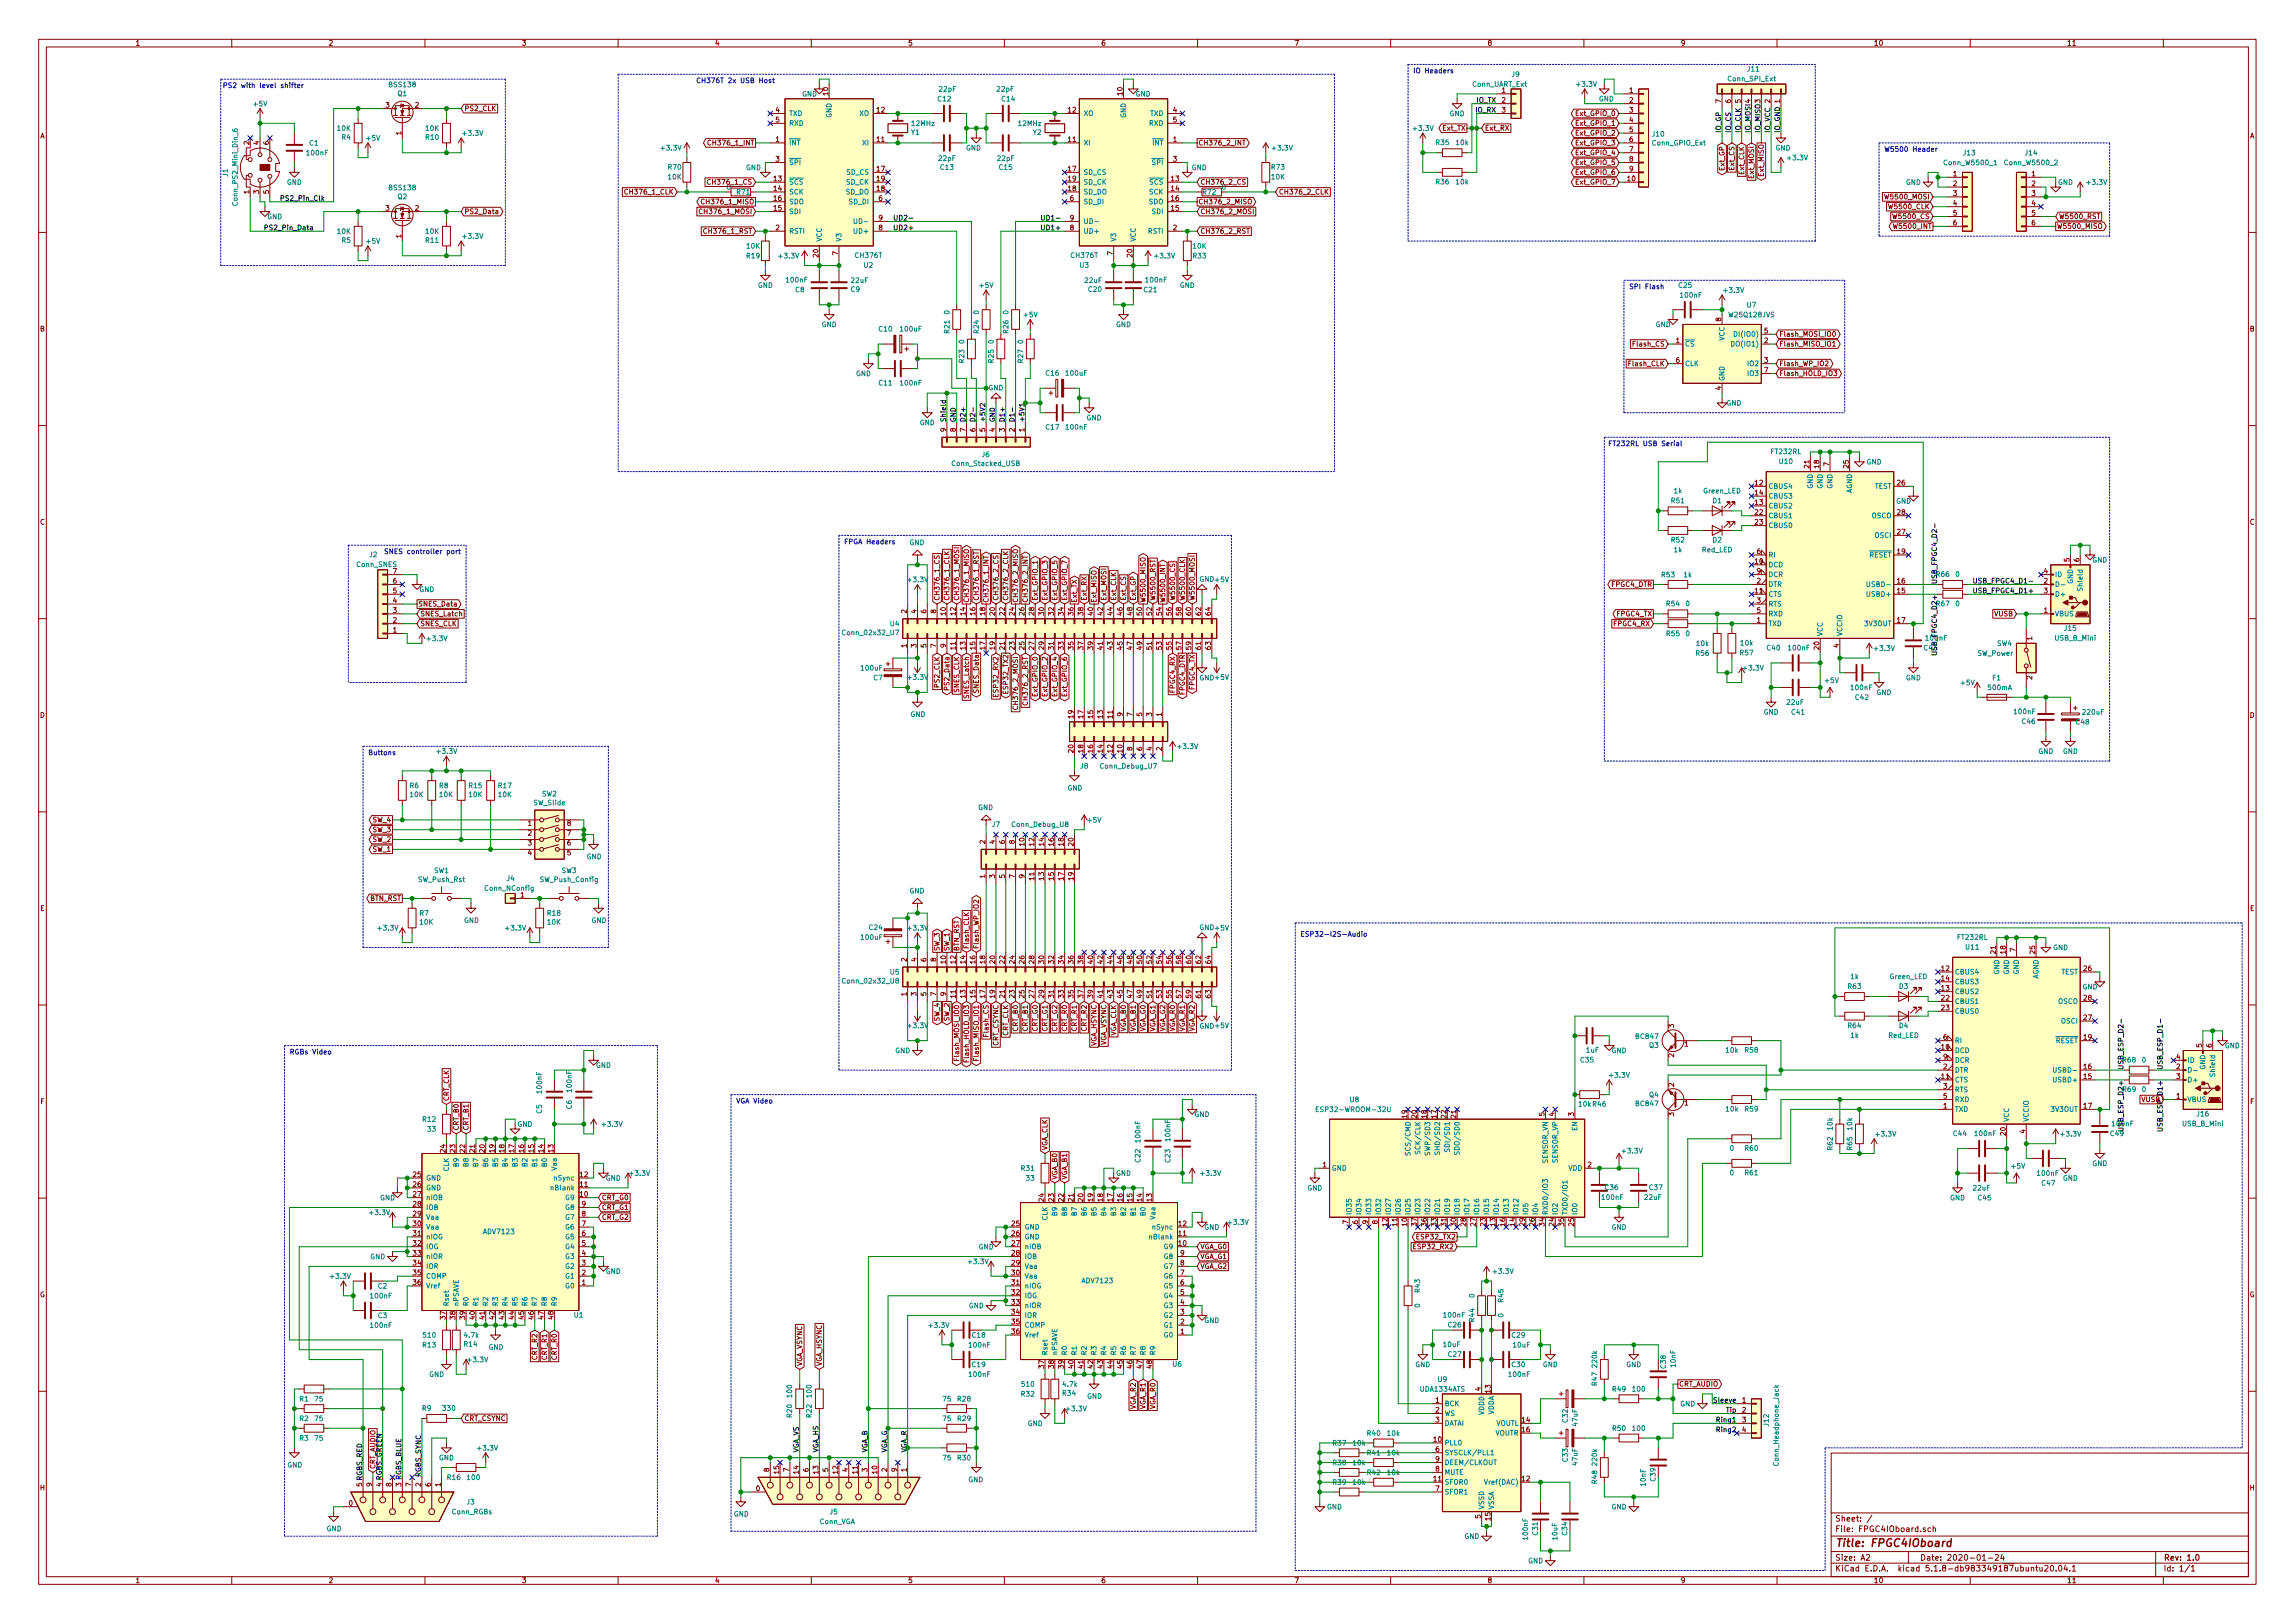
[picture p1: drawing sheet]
<svg xmlns="http://www.w3.org/2000/svg" width="594mm" height="420mm" viewBox="0 0 594 420" stroke-linecap="round" stroke-linejoin="round" font-family="sans-serif">
<defs><g id="words">
<text font-size="2.8" fill="#840000" x="475" y="400.4">Title: FPGC4IOboard</text>
<g font-size="2.1" fill="#840000">
<text x="475" y="393.9">Sheet: /</text>
<text x="475" y="396.6">File: FPGC4IOboard.sch</text>
<text x="475" y="406.8">KiCad E.D.A. kicad 5.1.8-db983349187ubuntu20.04.1</text>
<text x="475" y="404">Size: A2</text>
<text x="497" y="404">Date: 2020-01-24</text>
<text x="560" y="404">Rev: 1.0</text>
<text x="560" y="406.8">Id: 1/1</text>
</g>
<g font-size="1.8" fill="#840000">
<text x="35" y="11.8">1</text>
<text x="85" y="11.8">2</text>
<text x="135" y="11.8">3</text>
<text x="185" y="11.8">4</text>
<text x="235" y="11.8">5</text>
<text x="285" y="11.8">6</text>
<text x="335" y="11.8">7</text>
<text x="385" y="11.8">8</text>
<text x="435" y="11.8">9</text>
<text x="485" y="11.8">10</text>
<text x="535" y="11.8">11</text>
<text x="99.8" y="27.9">3</text>
<text x="107.5" y="27.9">2</text>
<text x="120.2" y="28.7">PS2_CLK</text>
<text x="200.8" y="29.1">4</text>
<text x="214.4" y="24.6" transform="rotate(-90 214.4 24.6)">10</text>
<text x="227" y="29.1">12</text>
<text x="276.5" y="29.1">12</text>
<text x="290.6" y="24.6" transform="rotate(-90 290.6 24.6)">10</text>
<text x="303.7" y="29.1">4</text>
<text x="388.8" y="24">1</text>
<text x="388.8" y="26.6">2</text>
<text x="388.8" y="29.1">3</text>
<text x="421.8" y="24">1</text>
<text x="421.8" y="26.6">2</text>
<text x="421.8" y="29.1">3</text>
<text x="445.5" y="26.7" transform="rotate(-90 445.5 26.7)">7</text>
<text x="448.1" y="26.7" transform="rotate(-90 448.1 26.7)">6</text>
<text x="450.6" y="26.7" transform="rotate(-90 450.6 26.7)">5</text>
<text x="10.4" y="35.8">A</text>
<text x="103.9" y="34.9" transform="rotate(-90 103.9 34.9)">1</text>
<text x="200.8" y="31.7">5</text>
<text x="303.7" y="31.7">5</text>
<text x="373.5" y="33.8">Ext_TX</text>
<text x="384.3" y="33.8">Ext_RX</text>
<text x="408.2" y="32.6">Ext_GPIO_1</text>
<text x="408.2" y="35.1">Ext_GPIO_2</text>
<text x="408.2" y="30">Ext_GPIO_0</text>
<text x="421.8" y="31.7">4</text>
<text x="421.8" y="34.2">5</text>
<text x="582.4" y="35.8">A</text>
<text x="64.5" y="37.5" transform="rotate(-90 64.5 37.5)">2</text>
<text x="67.1" y="37.5" transform="rotate(-90 67.1 37.5)">4</text>
<text x="69.6" y="37.5" transform="rotate(-90 69.6 37.5)">6</text>
<text x="184" y="37.6">CH376_1_INT</text>
<text x="200.8" y="36.7">1</text>
<text x="200.8" y="41.8">3</text>
<text x="227" y="36.7">11</text>
<text x="276.5" y="36.7">11</text>
<text x="303.7" y="36.7">1</text>
<text x="303.7" y="41.8">3</text>
<text x="310.1" y="37.6">CH376_2_INT</text>
<text x="408.2" y="37.6">Ext_GPIO_3</text>
<text x="408.2" y="40.2">Ext_GPIO_4</text>
<text x="421.8" y="36.7">6</text>
<text x="421.8" y="39.3">7</text>
<text x="421.8" y="41.8">8</text>
<text x="183.9" y="47.8">CH376_1_CS</text>
<text x="200.3" y="46.9">13</text>
<text x="227" y="44.4">17</text>
<text x="227" y="46.9">19</text>
<text x="276.5" y="44.4">17</text>
<text x="276.5" y="46.9">19</text>
<text x="303.2" y="46.9">13</text>
<text x="310.7" y="47.8">CH376_2_CS</text>
<text x="408.2" y="42.7">Ext_GPIO_5</text>
<text x="408.2" y="45.3">Ext_GPIO_6</text>
<text x="408.2" y="47.8">Ext_GPIO_7</text>
<text x="421.3" y="46.9">10</text>
<text x="421.8" y="44.4">9</text>
<text x="446.4" y="44.1" transform="rotate(-90 446.4 44.1)">Ext_GP</text>
<text x="448.9" y="44" transform="rotate(-90 448.9 44)">Ext_CS</text>
<text x="451.5" y="45.2" transform="rotate(-90 451.5 45.2)">Ext_CLK</text>
<text x="454" y="46" transform="rotate(-90 454 46)">Ext_MOSI</text>
<text x="456.6" y="45.5" transform="rotate(-90 456.6 45.5)">Ext_MISO</text>
<text x="505.6" y="45.6">1</text>
<text x="525.9" y="45.6">1</text>
<text x="64.5" y="50.2" transform="rotate(-90 64.5 50.2)">1</text>
<text x="67.1" y="50.2" transform="rotate(-90 67.1 50.2)">3</text>
<text x="69.6" y="50.2" transform="rotate(-90 69.6 50.2)">5</text>
<text x="162.4" y="50.3">CH376_1_CLK</text>
<text x="182.3" y="52.9">CH376_1_MISO</text>
<text x="200.3" y="49.4">14</text>
<text x="200.3" y="52">16</text>
<text x="227" y="49.4">18</text>
<text x="227.5" y="52">6</text>
<text x="276.5" y="49.4">18</text>
<text x="277" y="52">6</text>
<text x="303.2" y="49.4">14</text>
<text x="303.2" y="52">16</text>
<text x="310.1" y="52.9">CH376_2_MISO</text>
<text x="331" y="50.3">CH376_2_CLK</text>
<text x="488.5" y="51.6">W5500_MOSI</text>
<text x="505.6" y="48.2">2</text>
<text x="505.6" y="50.7">3</text>
<text x="505.6" y="53.3">4</text>
<text x="525.9" y="48.2">2</text>
<text x="525.9" y="50.7">3</text>
<text x="525.9" y="53.3">4</text>
<text x="99.8" y="54.5">3</text>
<text x="107.5" y="54.5">2</text>
<text x="120.2" y="55.4">PS2_Data</text>
<text x="181.8" y="55.4">CH376_1_MOSI</text>
<text x="200.3" y="54.5">15</text>
<text x="200.8" y="59.6">2</text>
<text x="227.5" y="59.6">8</text>
<text x="227.5" y="57.1">9</text>
<text x="277" y="59.6">8</text>
<text x="277" y="57.1">9</text>
<text x="303.2" y="54.5">15</text>
<text x="303.7" y="59.6">2</text>
<text x="310.7" y="55.4">CH376_2_MOSI</text>
<text x="489.4" y="54.1">W5500_CLK</text>
<text x="490.6" y="56.7">W5500_CS</text>
<text x="490.7" y="59.2">W5500_INT</text>
<text x="505.6" y="55.8">5</text>
<text x="505.6" y="58.3">6</text>
<text x="525.9" y="55.8">5</text>
<text x="525.9" y="58.3">6</text>
<text x="532.4" y="59.2">W5500_MISO</text>
<text x="532.9" y="56.7">W5500_RST</text>
<text x="103.9" y="61.6" transform="rotate(-90 103.9 61.6)">1</text>
<text x="182.8" y="60.5">CH376_1_RST</text>
<text x="310.7" y="60.5">CH376_2_RST</text>
<text x="211.8" y="66.5" transform="rotate(-90 211.8 66.5)">20</text>
<text x="216.9" y="66.1" transform="rotate(-90 216.9 66.1)">7</text>
<text x="288" y="66.1" transform="rotate(-90 288 66.1)">7</text>
<text x="293.1" y="66.5" transform="rotate(-90 293.1 66.5)">20</text>
<text x="445.5" y="83.2" transform="rotate(-90 445.5 83.2)">8</text>
<text x="10.4" y="85.8">B</text>
<text x="423" y="89.7">Flash_CS</text>
<text x="433.9" y="88.8">1</text>
<text x="456.7" y="88.8">2</text>
<text x="456.7" y="86.3">5</text>
<text x="460.5" y="87.2">Flash_MOSI_IO0</text>
<text x="460.5" y="89.7">Flash_MISO_IO1</text>
<text x="582.4" y="85.8">B</text>
<text x="421.8" y="94.8">Flash_CLK</text>
<text x="433.9" y="93.9">6</text>
<text x="456.7" y="93.9">3</text>
<text x="460.5" y="94.8">Flash_WP_IO2</text>
<text x="445.5" y="101" transform="rotate(-90 445.5 101)">4</text>
<text x="456.7" y="96.4">7</text>
<text x="460.5" y="97.3">Flash_HOLD_IO3</text>
<text x="244.9" y="111.8" transform="rotate(-90 244.9 111.8)">9</text>
<text x="247.4" y="111.8" transform="rotate(-90 247.4 111.8)">8</text>
<text x="249.9" y="111.8" transform="rotate(-90 249.9 111.8)">7</text>
<text x="252.5" y="111.8" transform="rotate(-90 252.5 111.8)">6</text>
<text x="255" y="111.8" transform="rotate(-90 255 111.8)">5</text>
<text x="257.6" y="111.8" transform="rotate(-90 257.6 111.8)">4</text>
<text x="260.1" y="111.8" transform="rotate(-90 260.1 111.8)">3</text>
<text x="262.6" y="111.8" transform="rotate(-90 262.6 111.8)">2</text>
<text x="265.2" y="111.8" transform="rotate(-90 265.2 111.8)">1</text>
<text x="454.3" y="125.6">12</text>
<text x="468.4" y="121.1" transform="rotate(-90 468.4 121.1)">21</text>
<text x="470.9" y="121.1" transform="rotate(-90 470.9 121.1)">18</text>
<text x="473.5" y="120.7" transform="rotate(-90 473.5 120.7)">7</text>
<text x="478.5" y="121.1" transform="rotate(-90 478.5 121.1)">25</text>
<text x="491.2" y="125.6">26</text>
<text x="454.3" y="130.7">13</text>
<text x="454.3" y="128.2">14</text>
<text x="10.4" y="135.8">C</text>
<text x="454.3" y="133.3">22</text>
<text x="454.3" y="135.8">23</text>
<text x="491.2" y="133.3">28</text>
<text x="582.4" y="135.8">C</text>
<text x="454.8" y="143.4">6</text>
<text x="491.2" y="143.4">19</text>
<text x="491.2" y="138.3">27</text>
<text x="101.8" y="148.5">7</text>
<text x="454.3" y="146">10</text>
<text x="454.8" y="148.5">9</text>
<text x="529.1" y="148.5">4</text>
<text x="535.7" y="145.4" transform="rotate(-90 535.7 145.4)">5</text>
<text x="538.2" y="145.4" transform="rotate(-90 538.2 145.4)">6</text>
<text x="101.8" y="153.6">5</text>
<text x="101.8" y="151">6</text>
<text x="243.2" y="155.6" transform="rotate(-90 243.2 155.6)">CH376_1_CS</text>
<text x="245.7" y="155.6" transform="rotate(-90 245.7 155.6)">CH376_1_CLK</text>
<text x="248.3" y="155.6" transform="rotate(-90 248.3 155.6)">CH376_1_MOSI</text>
<text x="253.4" y="155.6" transform="rotate(-90 253.4 155.6)">CH376_1_RST</text>
<text x="258.4" y="155.6" transform="rotate(-90 258.4 155.6)">CH376_2_CS</text>
<text x="261" y="155.6" transform="rotate(-90 261 155.6)">CH376_2_CLK</text>
<text x="268.6" y="155.6" transform="rotate(-90 268.6 155.6)">Ext_GPIO_1</text>
<text x="271.1" y="155.6" transform="rotate(-90 271.1 155.6)">Ext_GPIO_3</text>
<text x="273.7" y="155.6" transform="rotate(-90 273.7 155.6)">Ext_GPIO_5</text>
<text x="276.2" y="155.6" transform="rotate(-90 276.2 155.6)">Ext_GPIO_7</text>
<text x="281.3" y="155.6" transform="rotate(-90 281.3 155.6)">Ext_RX</text>
<text x="286.4" y="155.6" transform="rotate(-90 286.4 155.6)">Ext_MOSI</text>
<text x="288.9" y="155.6" transform="rotate(-90 288.9 155.6)">Ext_CLK</text>
<text x="291.5" y="155.6" transform="rotate(-90 291.5 155.6)">Ext_CS</text>
<text x="294" y="155.6" transform="rotate(-90 294 155.6)">Ext_GP</text>
<text x="299.1" y="155.6" transform="rotate(-90 299.1 155.6)">W5500_RST</text>
<text x="304.2" y="155.6" transform="rotate(-90 304.2 155.6)">W5500_CS</text>
<text x="306.7" y="155.6" transform="rotate(-90 306.7 155.6)">W5500_CLK</text>
<text x="309.2" y="155.6" transform="rotate(-90 309.2 155.6)">W5500_MOSI</text>
<text x="417.2" y="151.9">FPGC4_DTR</text>
<text x="454.3" y="153.6">11</text>
<text x="454.8" y="151">2</text>
<text x="491.2" y="153.6">15</text>
<text x="491.2" y="151">16</text>
<text x="529.1" y="151">2</text>
<text x="529.1" y="153.6">3</text>
<text x="101.8" y="161.2">2</text>
<text x="101.8" y="158.7">3</text>
<text x="101.8" y="156.1">4</text>
<text x="108.2" y="157">SNES_Data</text>
<text x="108.7" y="159.6">SNES_Latch</text>
<text x="234.7" y="158.8" transform="rotate(-90 234.7 158.8)">2</text>
<text x="237.2" y="158.8" transform="rotate(-90 237.2 158.8)">4</text>
<text x="239.8" y="158.8" transform="rotate(-90 239.8 158.8)">6</text>
<text x="242.3" y="158.8" transform="rotate(-90 242.3 158.8)">8</text>
<text x="244.9" y="159.2" transform="rotate(-90 244.9 159.2)">10</text>
<text x="247.4" y="159.2" transform="rotate(-90 247.4 159.2)">12</text>
<text x="249.9" y="159.2" transform="rotate(-90 249.9 159.2)">14</text>
<text x="250.8" y="156.1" transform="rotate(-90 250.8 156.1)">CH376_1_MISO</text>
<text x="252.5" y="159.2" transform="rotate(-90 252.5 159.2)">16</text>
<text x="255" y="159.2" transform="rotate(-90 255 159.2)">18</text>
<text x="255.9" y="156.1" transform="rotate(-90 255.9 156.1)">CH376_1_INT</text>
<text x="257.6" y="159.2" transform="rotate(-90 257.6 159.2)">20</text>
<text x="260.1" y="159.2" transform="rotate(-90 260.1 159.2)">22</text>
<text x="262.6" y="159.2" transform="rotate(-90 262.6 159.2)">24</text>
<text x="263.5" y="156.1" transform="rotate(-90 263.5 156.1)">CH376_2_MISO</text>
<text x="265.2" y="159.2" transform="rotate(-90 265.2 159.2)">26</text>
<text x="266.1" y="156.1" transform="rotate(-90 266.1 156.1)">CH376_2_INT</text>
<text x="267.7" y="159.2" transform="rotate(-90 267.7 159.2)">28</text>
<text x="270.3" y="159.2" transform="rotate(-90 270.3 159.2)">30</text>
<text x="272.8" y="159.2" transform="rotate(-90 272.8 159.2)">32</text>
<text x="275.3" y="159.2" transform="rotate(-90 275.3 159.2)">34</text>
<text x="277.9" y="159.2" transform="rotate(-90 277.9 159.2)">36</text>
<text x="278.8" y="156.1" transform="rotate(-90 278.8 156.1)">Ext_TX</text>
<text x="280.4" y="159.2" transform="rotate(-90 280.4 159.2)">38</text>
<text x="283" y="159.2" transform="rotate(-90 283 159.2)">40</text>
<text x="283.8" y="156.1" transform="rotate(-90 283.8 156.1)">Ext_MISO</text>
<text x="285.5" y="159.2" transform="rotate(-90 285.5 159.2)">42</text>
<text x="288" y="159.2" transform="rotate(-90 288 159.2)">44</text>
<text x="290.6" y="159.2" transform="rotate(-90 290.6 159.2)">46</text>
<text x="293.1" y="159.2" transform="rotate(-90 293.1 159.2)">48</text>
<text x="295.7" y="159.2" transform="rotate(-90 295.7 159.2)">50</text>
<text x="296.5" y="156.1" transform="rotate(-90 296.5 156.1)">W5500_MISO</text>
<text x="298.2" y="159.2" transform="rotate(-90 298.2 159.2)">52</text>
<text x="300.7" y="159.2" transform="rotate(-90 300.7 159.2)">54</text>
<text x="301.6" y="156.1" transform="rotate(-90 301.6 156.1)">W5500_INT</text>
<text x="303.3" y="159.2" transform="rotate(-90 303.3 159.2)">56</text>
<text x="305.8" y="159.2" transform="rotate(-90 305.8 159.2)">58</text>
<text x="308.4" y="159.2" transform="rotate(-90 308.4 159.2)">60</text>
<text x="310.9" y="159.2" transform="rotate(-90 310.9 159.2)">62</text>
<text x="313.4" y="159.2" transform="rotate(-90 313.4 159.2)">64</text>
<text x="418.6" y="159.6">FPGC4_TX</text>
<text x="454.8" y="161.2">1</text>
<text x="454.8" y="156.1">3</text>
<text x="454.8" y="158.7">5</text>
<text x="491.2" y="161.2">17</text>
<text x="516.3" y="159.6">VUSB</text>
<text x="529.1" y="158.7">1</text>
<text x="101.8" y="163.7">1</text>
<text x="108.7" y="162.1">SNES_CLK</text>
<text x="234.7" y="167.7" transform="rotate(-90 234.7 167.7)">1</text>
<text x="237.2" y="167.7" transform="rotate(-90 237.2 167.7)">3</text>
<text x="239.8" y="167.7" transform="rotate(-90 239.8 167.7)">5</text>
<text x="242.3" y="167.7" transform="rotate(-90 242.3 167.7)">7</text>
<text x="244.9" y="167.7" transform="rotate(-90 244.9 167.7)">9</text>
<text x="417.9" y="162.1">FPGC4_RX</text>
<text x="476" y="167.7" transform="rotate(-90 476 167.7)">4</text>
<text x="526" y="165.8" transform="rotate(-90 526 165.8)">1</text>
<text x="247.4" y="168.1" transform="rotate(-90 247.4 168.1)">11</text>
<text x="249.9" y="168.1" transform="rotate(-90 249.9 168.1)">13</text>
<text x="252.5" y="168.1" transform="rotate(-90 252.5 168.1)">15</text>
<text x="255" y="168.1" transform="rotate(-90 255 168.1)">17</text>
<text x="257.6" y="168.1" transform="rotate(-90 257.6 168.1)">19</text>
<text x="260.1" y="168.1" transform="rotate(-90 260.1 168.1)">21</text>
<text x="262.6" y="168.1" transform="rotate(-90 262.6 168.1)">23</text>
<text x="265.2" y="168.1" transform="rotate(-90 265.2 168.1)">25</text>
<text x="267.7" y="168.1" transform="rotate(-90 267.7 168.1)">27</text>
<text x="270.3" y="168.1" transform="rotate(-90 270.3 168.1)">29</text>
<text x="272.8" y="168.1" transform="rotate(-90 272.8 168.1)">31</text>
<text x="275.3" y="168.1" transform="rotate(-90 275.3 168.1)">33</text>
<text x="277.9" y="168.1" transform="rotate(-90 277.9 168.1)">35</text>
<text x="280.4" y="168.1" transform="rotate(-90 280.4 168.1)">37</text>
<text x="283" y="168.1" transform="rotate(-90 283 168.1)">39</text>
<text x="285.5" y="168.1" transform="rotate(-90 285.5 168.1)">41</text>
<text x="288" y="168.1" transform="rotate(-90 288 168.1)">43</text>
<text x="290.6" y="168.1" transform="rotate(-90 290.6 168.1)">45</text>
<text x="293.1" y="168.1" transform="rotate(-90 293.1 168.1)">47</text>
<text x="295.7" y="168.1" transform="rotate(-90 295.7 168.1)">49</text>
<text x="298.2" y="168.1" transform="rotate(-90 298.2 168.1)">51</text>
<text x="300.7" y="168.1" transform="rotate(-90 300.7 168.1)">53</text>
<text x="303.3" y="168.1" transform="rotate(-90 303.3 168.1)">55</text>
<text x="305.8" y="168.1" transform="rotate(-90 305.8 168.1)">57</text>
<text x="308.4" y="168.1" transform="rotate(-90 308.4 168.1)">59</text>
<text x="310.9" y="168.1" transform="rotate(-90 310.9 168.1)">61</text>
<text x="313.4" y="168.1" transform="rotate(-90 313.4 168.1)">63</text>
<text x="470.9" y="168.1" transform="rotate(-90 470.9 168.1)">20</text>
<text x="243.2" y="177.8" transform="rotate(-90 243.2 177.8)">PS2_CLK</text>
<text x="245.7" y="178" transform="rotate(-90 245.7 178)">PS2_Data</text>
<text x="248.3" y="179.3" transform="rotate(-90 248.3 179.3)">SNES_CLK</text>
<text x="253.4" y="179" transform="rotate(-90 253.4 179)">SNES_Data</text>
<text x="258.4" y="179.8" transform="rotate(-90 258.4 179.8)">ESP32_RX2</text>
<text x="261" y="179.1" transform="rotate(-90 261 179.1)">ESP32_TX2</text>
<text x="304.2" y="179.2" transform="rotate(-90 304.2 179.2)">FPGC4_RX</text>
<text x="306.7" y="179.8" transform="rotate(-90 306.7 179.8)">FPGC4_DTR</text>
<text x="309.2" y="178.5" transform="rotate(-90 309.2 178.5)">FPGC4_TX</text>
<text x="526" y="175.9" transform="rotate(-90 526 175.9)">2</text>
<text x="10.4" y="185.8">D</text>
<text x="250.8" y="180.4" transform="rotate(-90 250.8 180.4)">SNES_Latch</text>
<text x="263.5" y="182.8" transform="rotate(-90 263.5 182.8)">CH376_2_MOSI</text>
<text x="266.1" y="181.9" transform="rotate(-90 266.1 181.9)">CH376_2_RST</text>
<text x="268.6" y="180" transform="rotate(-90 268.6 180)">Ext_GPIO_0</text>
<text x="271.1" y="180" transform="rotate(-90 271.1 180)">Ext_GPIO_2</text>
<text x="273.7" y="180" transform="rotate(-90 273.7 180)">Ext_GPIO_4</text>
<text x="276.2" y="180" transform="rotate(-90 276.2 180)">Ext_GPIO_6</text>
<text x="277.9" y="185.9" transform="rotate(-90 277.9 185.9)">19</text>
<text x="280.4" y="185.9" transform="rotate(-90 280.4 185.9)">17</text>
<text x="283" y="185.9" transform="rotate(-90 283 185.9)">15</text>
<text x="285.5" y="185.9" transform="rotate(-90 285.5 185.9)">13</text>
<text x="288" y="185.9" transform="rotate(-90 288 185.9)">11</text>
<text x="290.6" y="185.4" transform="rotate(-90 290.6 185.4)">9</text>
<text x="293.1" y="185.4" transform="rotate(-90 293.1 185.4)">7</text>
<text x="295.7" y="185.4" transform="rotate(-90 295.7 185.4)">5</text>
<text x="298.2" y="185.4" transform="rotate(-90 298.2 185.4)">3</text>
<text x="300.7" y="185.4" transform="rotate(-90 300.7 185.4)">1</text>
<text x="582.4" y="185.8">D</text>
<text x="277.9" y="194.8" transform="rotate(-90 277.9 194.8)">20</text>
<text x="280.4" y="194.8" transform="rotate(-90 280.4 194.8)">18</text>
<text x="283" y="194.8" transform="rotate(-90 283 194.8)">16</text>
<text x="285.5" y="194.8" transform="rotate(-90 285.5 194.8)">14</text>
<text x="288" y="194.8" transform="rotate(-90 288 194.8)">12</text>
<text x="290.6" y="194.8" transform="rotate(-90 290.6 194.8)">10</text>
<text x="293.1" y="194.3" transform="rotate(-90 293.1 194.3)">8</text>
<text x="295.7" y="194.3" transform="rotate(-90 295.7 194.3)">6</text>
<text x="298.2" y="194.3" transform="rotate(-90 298.2 194.3)">4</text>
<text x="300.7" y="194.3" transform="rotate(-90 300.7 194.3)">2</text>
<text x="96.5" y="215.4">SW_3</text>
<text x="96.5" y="212.9">SW_4</text>
<text x="136.7" y="213.8">1</text>
<text x="146.8" y="213.8">8</text>
<text x="96.5" y="218">SW_2</text>
<text x="96.5" y="220.5">SW_1</text>
<text x="136.7" y="216.3">2</text>
<text x="136.7" y="218.9">3</text>
<text x="136.7" y="221.4">4</text>
<text x="146.8" y="221.4">5</text>
<text x="146.8" y="218.9">6</text>
<text x="146.8" y="216.3">7</text>
<text x="255" y="218.5" transform="rotate(-90 255 218.5)">2</text>
<text x="257.6" y="218.5" transform="rotate(-90 257.6 218.5)">4</text>
<text x="260.1" y="218.5" transform="rotate(-90 260.1 218.5)">6</text>
<text x="262.6" y="218.5" transform="rotate(-90 262.6 218.5)">8</text>
<text x="265.2" y="218.9" transform="rotate(-90 265.2 218.9)">10</text>
<text x="267.7" y="218.9" transform="rotate(-90 267.7 218.9)">12</text>
<text x="270.3" y="218.9" transform="rotate(-90 270.3 218.9)">14</text>
<text x="272.8" y="218.9" transform="rotate(-90 272.8 218.9)">16</text>
<text x="275.3" y="218.9" transform="rotate(-90 275.3 218.9)">18</text>
<text x="277.9" y="218.9" transform="rotate(-90 277.9 218.9)">20</text>
<text x="255" y="227.3" transform="rotate(-90 255 227.3)">1</text>
<text x="257.6" y="227.3" transform="rotate(-90 257.6 227.3)">3</text>
<text x="260.1" y="227.3" transform="rotate(-90 260.1 227.3)">5</text>
<text x="262.6" y="227.3" transform="rotate(-90 262.6 227.3)">7</text>
<text x="265.2" y="227.3" transform="rotate(-90 265.2 227.3)">9</text>
<text x="267.7" y="227.8" transform="rotate(-90 267.7 227.8)">11</text>
<text x="270.3" y="227.8" transform="rotate(-90 270.3 227.8)">13</text>
<text x="272.8" y="227.8" transform="rotate(-90 272.8 227.8)">15</text>
<text x="275.3" y="227.8" transform="rotate(-90 275.3 227.8)">17</text>
<text x="277.9" y="227.8" transform="rotate(-90 277.9 227.8)">19</text>
<text x="95.7" y="233.2">BTN_RST</text>
<text x="134.8" y="232.3">1</text>
<text x="10.4" y="235.8">E</text>
<text x="582.4" y="235.8">E</text>
<text x="250.8" y="245.8" transform="rotate(-90 250.8 245.8)">Flash_CLK</text>
<text x="253.4" y="245.8" transform="rotate(-90 253.4 245.8)">Flash_WP_IO2</text>
<text x="234.7" y="248.9" transform="rotate(-90 234.7 248.9)">2</text>
<text x="237.2" y="248.9" transform="rotate(-90 237.2 248.9)">4</text>
<text x="239.8" y="248.9" transform="rotate(-90 239.8 248.9)">6</text>
<text x="242.3" y="248.9" transform="rotate(-90 242.3 248.9)">8</text>
<text x="243.2" y="246.3" transform="rotate(-90 243.2 246.3)">SW_3</text>
<text x="244.9" y="249.4" transform="rotate(-90 244.9 249.4)">10</text>
<text x="245.7" y="246.3" transform="rotate(-90 245.7 246.3)">SW_1</text>
<text x="247.4" y="249.4" transform="rotate(-90 247.4 249.4)">12</text>
<text x="248.3" y="246.3" transform="rotate(-90 248.3 246.3)">BTN_RST</text>
<text x="249.9" y="249.4" transform="rotate(-90 249.9 249.4)">14</text>
<text x="252.5" y="249.4" transform="rotate(-90 252.5 249.4)">16</text>
<text x="255" y="249.4" transform="rotate(-90 255 249.4)">18</text>
<text x="257.6" y="249.4" transform="rotate(-90 257.6 249.4)">20</text>
<text x="260.1" y="249.4" transform="rotate(-90 260.1 249.4)">22</text>
<text x="262.6" y="249.4" transform="rotate(-90 262.6 249.4)">24</text>
<text x="265.2" y="249.4" transform="rotate(-90 265.2 249.4)">26</text>
<text x="267.7" y="249.4" transform="rotate(-90 267.7 249.4)">28</text>
<text x="270.3" y="249.4" transform="rotate(-90 270.3 249.4)">30</text>
<text x="272.8" y="249.4" transform="rotate(-90 272.8 249.4)">32</text>
<text x="275.3" y="249.4" transform="rotate(-90 275.3 249.4)">34</text>
<text x="277.9" y="249.4" transform="rotate(-90 277.9 249.4)">36</text>
<text x="280.4" y="249.4" transform="rotate(-90 280.4 249.4)">38</text>
<text x="283" y="249.4" transform="rotate(-90 283 249.4)">40</text>
<text x="285.5" y="249.4" transform="rotate(-90 285.5 249.4)">42</text>
<text x="288" y="249.4" transform="rotate(-90 288 249.4)">44</text>
<text x="290.6" y="249.4" transform="rotate(-90 290.6 249.4)">46</text>
<text x="293.1" y="249.4" transform="rotate(-90 293.1 249.4)">48</text>
<text x="295.7" y="249.4" transform="rotate(-90 295.7 249.4)">50</text>
<text x="298.2" y="249.4" transform="rotate(-90 298.2 249.4)">52</text>
<text x="300.7" y="249.4" transform="rotate(-90 300.7 249.4)">54</text>
<text x="303.3" y="249.4" transform="rotate(-90 303.3 249.4)">56</text>
<text x="305.8" y="249.4" transform="rotate(-90 305.8 249.4)">58</text>
<text x="308.4" y="249.4" transform="rotate(-90 308.4 249.4)">60</text>
<text x="310.9" y="249.4" transform="rotate(-90 310.9 249.4)">62</text>
<text x="313.4" y="249.4" transform="rotate(-90 313.4 249.4)">64</text>
<text x="502.6" y="251.4">12</text>
<text x="516.6" y="246.9" transform="rotate(-90 516.6 246.9)">21</text>
<text x="519.2" y="246.9" transform="rotate(-90 519.2 246.9)">18</text>
<text x="521.7" y="246.4" transform="rotate(-90 521.7 246.4)">7</text>
<text x="526.8" y="246.9" transform="rotate(-90 526.8 246.9)">25</text>
<text x="539.4" y="251.4">26</text>
<text x="234.7" y="257.8" transform="rotate(-90 234.7 257.8)">1</text>
<text x="237.2" y="257.8" transform="rotate(-90 237.2 257.8)">3</text>
<text x="239.8" y="257.8" transform="rotate(-90 239.8 257.8)">5</text>
<text x="242.3" y="257.8" transform="rotate(-90 242.3 257.8)">7</text>
<text x="244.9" y="257.8" transform="rotate(-90 244.9 257.8)">9</text>
<text x="502.6" y="256.5">13</text>
<text x="502.6" y="253.9">14</text>
<text x="247.4" y="258.3" transform="rotate(-90 247.4 258.3)">11</text>
<text x="249.9" y="258.3" transform="rotate(-90 249.9 258.3)">13</text>
<text x="252.5" y="258.3" transform="rotate(-90 252.5 258.3)">15</text>
<text x="255" y="258.3" transform="rotate(-90 255 258.3)">17</text>
<text x="257.6" y="258.3" transform="rotate(-90 257.6 258.3)">19</text>
<text x="260.1" y="258.3" transform="rotate(-90 260.1 258.3)">21</text>
<text x="262.6" y="258.3" transform="rotate(-90 262.6 258.3)">23</text>
<text x="265.2" y="258.3" transform="rotate(-90 265.2 258.3)">25</text>
<text x="267.7" y="258.3" transform="rotate(-90 267.7 258.3)">27</text>
<text x="270.3" y="258.3" transform="rotate(-90 270.3 258.3)">29</text>
<text x="272.8" y="258.3" transform="rotate(-90 272.8 258.3)">31</text>
<text x="275.3" y="258.3" transform="rotate(-90 275.3 258.3)">33</text>
<text x="277.9" y="258.3" transform="rotate(-90 277.9 258.3)">35</text>
<text x="280.4" y="258.3" transform="rotate(-90 280.4 258.3)">37</text>
<text x="283" y="258.3" transform="rotate(-90 283 258.3)">39</text>
<text x="285.5" y="258.3" transform="rotate(-90 285.5 258.3)">41</text>
<text x="288" y="258.3" transform="rotate(-90 288 258.3)">43</text>
<text x="290.6" y="258.3" transform="rotate(-90 290.6 258.3)">45</text>
<text x="293.1" y="258.3" transform="rotate(-90 293.1 258.3)">47</text>
<text x="295.7" y="258.3" transform="rotate(-90 295.7 258.3)">49</text>
<text x="298.2" y="258.3" transform="rotate(-90 298.2 258.3)">51</text>
<text x="300.7" y="258.3" transform="rotate(-90 300.7 258.3)">53</text>
<text x="303.3" y="258.3" transform="rotate(-90 303.3 258.3)">55</text>
<text x="305.8" y="258.3" transform="rotate(-90 305.8 258.3)">57</text>
<text x="308.4" y="258.3" transform="rotate(-90 308.4 258.3)">59</text>
<text x="310.9" y="258.3" transform="rotate(-90 310.9 258.3)">61</text>
<text x="313.4" y="258.3" transform="rotate(-90 313.4 258.3)">63</text>
<text x="502.6" y="259">22</text>
<text x="502.6" y="261.5">23</text>
<text x="539.4" y="259">28</text>
<text x="243.2" y="264.3" transform="rotate(-90 243.2 264.3)">SW_4</text>
<text x="245.7" y="264.3" transform="rotate(-90 245.7 264.3)">SW_2</text>
<text x="255.9" y="268.1" transform="rotate(-90 255.9 268.1)">Flash_CS</text>
<text x="261" y="268.3" transform="rotate(-90 261 268.3)">CRT_CLK</text>
<text x="263.5" y="266.9" transform="rotate(-90 263.5 266.9)">CRT_B0</text>
<text x="266.1" y="266.9" transform="rotate(-90 266.1 266.9)">CRT_B1</text>
<text x="268.6" y="267" transform="rotate(-90 268.6 267)">CRT_G0</text>
<text x="271.1" y="267" transform="rotate(-90 271.1 267)">CRT_G1</text>
<text x="273.7" y="267" transform="rotate(-90 273.7 267)">CRT_G2</text>
<text x="276.2" y="266.9" transform="rotate(-90 276.2 266.9)">CRT_R0</text>
<text x="278.8" y="266.9" transform="rotate(-90 278.8 266.9)">CRT_R1</text>
<text x="281.3" y="266.9" transform="rotate(-90 281.3 266.9)">CRT_R2</text>
<text x="288.9" y="268.5" transform="rotate(-90 288.9 268.5)">VGA_CLK</text>
<text x="291.5" y="267.1" transform="rotate(-90 291.5 267.1)">VGA_B0</text>
<text x="294" y="267.1" transform="rotate(-90 294 267.1)">VGA_B1</text>
<text x="296.5" y="267.2" transform="rotate(-90 296.5 267.2)">VGA_G0</text>
<text x="299.1" y="267.2" transform="rotate(-90 299.1 267.2)">VGA_G1</text>
<text x="301.6" y="267.2" transform="rotate(-90 301.6 267.2)">VGA_G2</text>
<text x="304.2" y="267.1" transform="rotate(-90 304.2 267.1)">VGA_R0</text>
<text x="306.7" y="267.1" transform="rotate(-90 306.7 267.1)">VGA_R1</text>
<text x="309.2" y="267.1" transform="rotate(-90 309.2 267.1)">VGA_R2</text>
<text x="433.3" y="266.1" transform="rotate(-90 433.3 266.1)">3</text>
<text x="503.1" y="269.2">6</text>
<text x="539.4" y="269.2">19</text>
<text x="539.4" y="264.1">27</text>
<text x="248.3" y="274" transform="rotate(-90 248.3 274)">Flash_MOSI_IO0</text>
<text x="250.8" y="274.5" transform="rotate(-90 250.8 274.5)">Flash_HOLD_IO3</text>
<text x="253.4" y="274" transform="rotate(-90 253.4 274)">Flash_MISO_IO1</text>
<text x="258.4" y="270.9" transform="rotate(-90 258.4 270.9)">CRT_CSYNC</text>
<text x="283.8" y="271" transform="rotate(-90 283.8 271)">VGA_HSYNC</text>
<text x="286.4" y="271" transform="rotate(-90 286.4 271)">VGA_VSYNC</text>
<text x="433.3" y="273.7" transform="rotate(-90 433.3 273.7)">2</text>
<text x="436.1" y="270.9">1</text>
<text x="502.6" y="271.7">10</text>
<text x="503.1" y="274.2">9</text>
<text x="563.4" y="274.2">4</text>
<text x="570" y="271.2" transform="rotate(-90 570 271.2)">5</text>
<text x="572.5" y="271.2" transform="rotate(-90 572.5 271.2)">6</text>
<text x="433.3" y="281.3" transform="rotate(-90 433.3 281.3)">2</text>
<text x="502.6" y="279.3">11</text>
<text x="503.1" y="276.8">2</text>
<text x="503.1" y="281.9">3</text>
<text x="539.4" y="279.3">15</text>
<text x="539.4" y="276.8">16</text>
<text x="563.4" y="276.8">2</text>
<text x="563.4" y="279.3">3</text>
<text x="10.5" y="285.8">F</text>
<text x="116.2" y="285.1" transform="rotate(-90 116.2 285.1)">CRT_CLK</text>
<text x="436.1" y="286.2">1</text>
<text x="503.1" y="286.9">1</text>
<text x="503.1" y="284.4">5</text>
<text x="539.4" y="286.9">17</text>
<text x="563.4" y="284.4">1</text>
<text x="582.5" y="285.8">F</text>
<text x="118.7" y="292.8" transform="rotate(-90 118.7 292.8)">CRT_B0</text>
<text x="121.3" y="292.8" transform="rotate(-90 121.3 292.8)">CRT_B1</text>
<text x="364.2" y="289.4" transform="rotate(-90 364.2 289.4)">19</text>
<text x="366.8" y="289.4" transform="rotate(-90 366.8 289.4)">20</text>
<text x="369.3" y="289.4" transform="rotate(-90 369.3 289.4)">18</text>
<text x="371.9" y="289.4" transform="rotate(-90 371.9 289.4)">17</text>
<text x="374.4" y="289.4" transform="rotate(-90 374.4 289.4)">22</text>
<text x="376.9" y="289.4" transform="rotate(-90 376.9 289.4)">21</text>
<text x="399.8" y="288.9" transform="rotate(-90 399.8 288.9)">5</text>
<text x="402.3" y="288.9" transform="rotate(-90 402.3 288.9)">4</text>
<text x="407.4" y="288.9" transform="rotate(-90 407.4 288.9)">3</text>
<text x="433.3" y="288.9" transform="rotate(-90 433.3 288.9)">3</text>
<text x="519.2" y="293.9" transform="rotate(-90 519.2 293.9)">20</text>
<text x="524.3" y="293.4" transform="rotate(-90 524.3 293.4)">4</text>
<text x="115.3" y="298.3" transform="rotate(-90 115.3 298.3)">24</text>
<text x="117.9" y="298.3" transform="rotate(-90 117.9 298.3)">23</text>
<text x="120.4" y="298.3" transform="rotate(-90 120.4 298.3)">22</text>
<text x="122.9" y="298.3" transform="rotate(-90 122.9 298.3)">21</text>
<text x="125.5" y="298.3" transform="rotate(-90 125.5 298.3)">20</text>
<text x="128" y="298.3" transform="rotate(-90 128 298.3)">19</text>
<text x="130.6" y="298.3" transform="rotate(-90 130.6 298.3)">18</text>
<text x="133.1" y="298.3" transform="rotate(-90 133.1 298.3)">17</text>
<text x="135.6" y="298.3" transform="rotate(-90 135.6 298.3)">16</text>
<text x="138.2" y="298.3" transform="rotate(-90 138.2 298.3)">15</text>
<text x="140.7" y="298.3" transform="rotate(-90 140.7 298.3)">14</text>
<text x="143.3" y="298.3" transform="rotate(-90 143.3 298.3)">13</text>
<text x="271.1" y="297.8" transform="rotate(-90 271.1 297.8)">VGA_CLK</text>
<text x="107" y="304.7">25</text>
<text x="150.2" y="304.7">12</text>
<text x="273.7" y="305.5" transform="rotate(-90 273.7 305.5)">VGA_B0</text>
<text x="276.2" y="305.5" transform="rotate(-90 276.2 305.5)">VGA_B1</text>
<text x="342.4" y="302.2">1</text>
<text x="411" y="302.2">2</text>
<text x="107" y="307.3">26</text>
<text x="107" y="309.8">27</text>
<text x="150.2" y="309.8">10</text>
<text x="150.2" y="307.3">11</text>
<text x="155.7" y="310.7">CRT_G0</text>
<text x="270.3" y="311" transform="rotate(-90 270.3 311)">24</text>
<text x="272.8" y="311" transform="rotate(-90 272.8 311)">23</text>
<text x="275.3" y="311" transform="rotate(-90 275.3 311)">22</text>
<text x="277.9" y="311" transform="rotate(-90 277.9 311)">21</text>
<text x="280.4" y="311" transform="rotate(-90 280.4 311)">20</text>
<text x="283" y="311" transform="rotate(-90 283 311)">19</text>
<text x="285.5" y="311" transform="rotate(-90 285.5 311)">18</text>
<text x="288" y="311" transform="rotate(-90 288 311)">17</text>
<text x="290.6" y="311" transform="rotate(-90 290.6 311)">16</text>
<text x="293.1" y="311" transform="rotate(-90 293.1 311)">15</text>
<text x="295.7" y="311" transform="rotate(-90 295.7 311)">14</text>
<text x="298.2" y="311" transform="rotate(-90 298.2 311)">13</text>
<text x="107" y="312.3">28</text>
<text x="107" y="314.9">29</text>
<text x="107" y="317.4">30</text>
<text x="150.6" y="317.4">7</text>
<text x="150.6" y="314.9">8</text>
<text x="150.6" y="312.3">9</text>
<text x="155.7" y="313.2">CRT_G1</text>
<text x="155.7" y="315.8">CRT_G2</text>
<text x="261.9" y="317.4">25</text>
<text x="305.1" y="317.4">12</text>
<text x="349" y="316.9" transform="rotate(-90 349 316.9)">7</text>
<text x="351.5" y="316.9" transform="rotate(-90 351.5 316.9)">6</text>
<text x="354.1" y="316.9" transform="rotate(-90 354.1 316.9)">9</text>
<text x="356.6" y="316.9" transform="rotate(-90 356.6 316.9)">8</text>
<text x="359.2" y="317.4" transform="rotate(-90 359.2 317.4)">12</text>
<text x="361.7" y="317.4" transform="rotate(-90 361.7 317.4)">11</text>
<text x="364.2" y="317.4" transform="rotate(-90 364.2 317.4)">10</text>
<text x="366.8" y="317.4" transform="rotate(-90 366.8 317.4)">37</text>
<text x="369.3" y="317.4" transform="rotate(-90 369.3 317.4)">36</text>
<text x="371.9" y="317.4" transform="rotate(-90 371.9 317.4)">33</text>
<text x="374.4" y="317.4" transform="rotate(-90 374.4 317.4)">31</text>
<text x="376.9" y="317.4" transform="rotate(-90 376.9 317.4)">30</text>
<text x="379.5" y="317.4" transform="rotate(-90 379.5 317.4)">28</text>
<text x="382" y="317.4" transform="rotate(-90 382 317.4)">27</text>
<text x="384.6" y="317.4" transform="rotate(-90 384.6 317.4)">23</text>
<text x="387.1" y="317.4" transform="rotate(-90 387.1 317.4)">13</text>
<text x="389.6" y="317.4" transform="rotate(-90 389.6 317.4)">16</text>
<text x="392.2" y="317.4" transform="rotate(-90 392.2 317.4)">14</text>
<text x="394.7" y="317.4" transform="rotate(-90 394.7 317.4)">29</text>
<text x="397.3" y="317.4" transform="rotate(-90 397.3 317.4)">26</text>
<text x="399.8" y="317.4" transform="rotate(-90 399.8 317.4)">34</text>
<text x="402.3" y="317.4" transform="rotate(-90 402.3 317.4)">24</text>
<text x="404.9" y="317.4" transform="rotate(-90 404.9 317.4)">35</text>
<text x="407.4" y="317.4" transform="rotate(-90 407.4 317.4)">25</text>
<text x="107" y="320">31</text>
<text x="107" y="322.5">32</text>
<text x="150.6" y="322.5">5</text>
<text x="150.6" y="320">6</text>
<text x="261.9" y="320">26</text>
<text x="261.9" y="322.5">27</text>
<text x="305.1" y="322.5">10</text>
<text x="305.1" y="320">11</text>
<text x="310.7" y="323.4">VGA_G0</text>
<text x="366.5" y="323.4">ESP32_RX2</text>
<text x="367.2" y="320.8">ESP32_TX2</text>
<text x="107" y="325">33</text>
<text x="107" y="327.6">34</text>
<text x="150.6" y="327.6">3</text>
<text x="150.6" y="325">4</text>
<text x="261.9" y="325">28</text>
<text x="261.9" y="327.6">29</text>
<text x="305.6" y="327.6">8</text>
<text x="305.6" y="325">9</text>
<text x="310.7" y="325.9">VGA_G1</text>
<text x="310.7" y="328.5">VGA_G2</text>
<text x="10.3" y="335.8">G</text>
<text x="107" y="330.1">35</text>
<text x="107" y="332.7">36</text>
<text x="150.6" y="332.7">1</text>
<text x="150.6" y="330.1">2</text>
<text x="261.9" y="330.1">30</text>
<text x="261.9" y="332.7">31</text>
<text x="261.9" y="335.2">32</text>
<text x="305.6" y="335.2">5</text>
<text x="305.6" y="332.7">6</text>
<text x="305.6" y="330.1">7</text>
<text x="582.3" y="335.8">G</text>
<text x="115.3" y="341.5" transform="rotate(-90 115.3 341.5)">37</text>
<text x="117.9" y="341.5" transform="rotate(-90 117.9 341.5)">38</text>
<text x="120.4" y="341.5" transform="rotate(-90 120.4 341.5)">39</text>
<text x="122.9" y="341.5" transform="rotate(-90 122.9 341.5)">40</text>
<text x="125.5" y="341.5" transform="rotate(-90 125.5 341.5)">41</text>
<text x="128" y="341.5" transform="rotate(-90 128 341.5)">42</text>
<text x="130.6" y="341.5" transform="rotate(-90 130.6 341.5)">43</text>
<text x="133.1" y="341.5" transform="rotate(-90 133.1 341.5)">44</text>
<text x="135.6" y="341.5" transform="rotate(-90 135.6 341.5)">45</text>
<text x="138.2" y="341.5" transform="rotate(-90 138.2 341.5)">46</text>
<text x="140.7" y="341.5" transform="rotate(-90 140.7 341.5)">47</text>
<text x="143.3" y="341.5" transform="rotate(-90 143.3 341.5)">48</text>
<text x="261.9" y="337.7">33</text>
<text x="261.9" y="340.3">34</text>
<text x="305.6" y="340.3">3</text>
<text x="305.6" y="337.7">4</text>
<text x="261.9" y="342.8">35</text>
<text x="261.9" y="345.4">36</text>
<text x="305.6" y="345.4">1</text>
<text x="305.6" y="342.8">2</text>
<text x="139.1" y="352" transform="rotate(-90 139.1 352)">CRT_R2</text>
<text x="141.6" y="352" transform="rotate(-90 141.6 352)">CRT_R1</text>
<text x="144.1" y="352" transform="rotate(-90 144.1 352)">CRT_R0</text>
<text x="207.6" y="353.7" transform="rotate(-90 207.6 353.7)">VGA_VSYNC</text>
<text x="212.7" y="353.7" transform="rotate(-90 212.7 353.7)">VGA_HSYNC</text>
<text x="270.3" y="354.2" transform="rotate(-90 270.3 354.2)">37</text>
<text x="272.8" y="354.2" transform="rotate(-90 272.8 354.2)">38</text>
<text x="275.3" y="354.2" transform="rotate(-90 275.3 354.2)">39</text>
<text x="277.9" y="354.2" transform="rotate(-90 277.9 354.2)">40</text>
<text x="280.4" y="354.2" transform="rotate(-90 280.4 354.2)">41</text>
<text x="283" y="354.2" transform="rotate(-90 283 354.2)">42</text>
<text x="285.5" y="354.2" transform="rotate(-90 285.5 354.2)">43</text>
<text x="288" y="354.2" transform="rotate(-90 288 354.2)">44</text>
<text x="290.6" y="354.2" transform="rotate(-90 290.6 354.2)">45</text>
<text x="293.1" y="354.2" transform="rotate(-90 293.1 354.2)">46</text>
<text x="295.7" y="354.2" transform="rotate(-90 295.7 354.2)">47</text>
<text x="298.2" y="354.2" transform="rotate(-90 298.2 354.2)">48</text>
<text x="434.6" y="358.9">CRT_AUDIO</text>
<text x="294" y="364.9" transform="rotate(-90 294 364.9)">VGA_R2</text>
<text x="296.5" y="364.9" transform="rotate(-90 296.5 364.9)">VGA_R1</text>
<text x="299.1" y="364.9" transform="rotate(-90 299.1 364.9)">VGA_R0</text>
<text x="371.6" y="363.1">1</text>
<text x="371.6" y="365.7">2</text>
<text x="383.3" y="360.1" transform="rotate(-90 383.3 360.1)">4</text>
<text x="385.8" y="360.5" transform="rotate(-90 385.8 360.5)">13</text>
<text x="451" y="363.1">1</text>
<text x="451" y="365.7">2</text>
<text x="120.2" y="367.8">CRT_CSYNC</text>
<text x="371.6" y="368.2">3</text>
<text x="394" y="368.2">14</text>
<text x="394" y="370.8">16</text>
<text x="451" y="368.2">3</text>
<text x="451" y="370.8">4</text>
<text x="371.1" y="373.3">10</text>
<text x="371.6" y="375.8">6</text>
<text x="97.2" y="380.4" transform="rotate(-90 97.2 380.4)">CRT_AUDIO</text>
<text x="199.1" y="381" transform="rotate(-90 199.1 381)">8</text>
<text x="201.7" y="381.5" transform="rotate(-90 201.7 381.5)">15</text>
<text x="204.2" y="381" transform="rotate(-90 204.2 381)">7</text>
<text x="206.8" y="381.5" transform="rotate(-90 206.8 381.5)">14</text>
<text x="209.3" y="381" transform="rotate(-90 209.3 381)">6</text>
<text x="211.8" y="381.5" transform="rotate(-90 211.8 381.5)">13</text>
<text x="214.4" y="381" transform="rotate(-90 214.4 381)">5</text>
<text x="216.9" y="381.5" transform="rotate(-90 216.9 381.5)">12</text>
<text x="219.5" y="381" transform="rotate(-90 219.5 381)">4</text>
<text x="222" y="381.5" transform="rotate(-90 222 381.5)">11</text>
<text x="224.5" y="381" transform="rotate(-90 224.5 381)">3</text>
<text x="227.1" y="381.5" transform="rotate(-90 227.1 381.5)">10</text>
<text x="229.6" y="381" transform="rotate(-90 229.6 381)">2</text>
<text x="232.2" y="381" transform="rotate(-90 232.2 381)">9</text>
<text x="234.7" y="381" transform="rotate(-90 234.7 381)">1</text>
<text x="371.1" y="383.5">11</text>
<text x="371.6" y="380.9">8</text>
<text x="371.6" y="378.4">9</text>
<text x="394" y="383.5">12</text>
<text x="10.4" y="385.8">H</text>
<text x="90.3" y="389.8">0</text>
<text x="96.3" y="384.8" transform="rotate(-90 96.3 384.8)">9</text>
<text x="101.3" y="384.8" transform="rotate(-90 101.3 384.8)">8</text>
<text x="106.4" y="384.8" transform="rotate(-90 106.4 384.8)">7</text>
<text x="109" y="384.8" transform="rotate(-90 109 384.8)">2</text>
<text x="111.5" y="384.8" transform="rotate(-90 111.5 384.8)">6</text>
<text x="114" y="384.8" transform="rotate(-90 114 384.8)">1</text>
<text x="195.7" y="386">0</text>
<text x="371.6" y="386">7</text>
<text x="582.4" y="385.8">H</text>
<text x="383.3" y="393.1" transform="rotate(-90 383.3 393.1)">5</text>
<text x="385.8" y="393.6" transform="rotate(-90 385.8 393.6)">15</text>
<text x="35" y="409.8">1</text>
<text x="85" y="409.8">2</text>
<text x="135" y="409.8">3</text>
<text x="185" y="409.8">4</text>
<text x="235" y="409.8">5</text>
<text x="285" y="409.8">6</text>
<text x="335" y="409.8">7</text>
<text x="385" y="409.8">8</text>
<text x="435" y="409.8">9</text>
<text x="485" y="409.8">10</text>
<text x="535" y="409.8">11</text>
</g>
<g font-size="1.8" fill="#0000c2">
<text x="61" y="22.8">PS2 with level shifter</text>
<text x="183" y="21.5">CH376T 2x USB Host</text>
<text x="365.8" y="19">IO Headers</text>
<text x="487.7" y="39.3">W5500 Header</text>
<text x="421.6" y="74.8">SPI Flash</text>
<text x="418.6" y="115.5">FT232RL USB Serial</text>
<text x="102" y="143.4">SNES controller port</text>
<text x="218.4" y="140.9">FPGA Headers</text>
<text x="95.2" y="195.5">Buttons</text>
<text x="336.5" y="242.5">ESP32-I2S-Audio</text>
<text x="74.9" y="273">RGBs Video</text>
<text x="190.5" y="285.7">VGA Video</text>
</g>
<g font-size="1.8" fill="#008484">
<text x="100.9" y="22.6">BSS138</text>
<text x="243.2" y="23.7">22pF</text>
<text x="258.1" y="23.7">22pF</text>
<text x="381.1" y="22.4">Conn_UART_Ext</text>
<text x="391.4" y="19.9">J9</text>
<text x="408.3" y="22.4">+3.3V</text>
<text x="447.4" y="21">Conn_SPI_Ext</text>
<text x="452.4" y="18.5">J11</text>
<text x="65.7" y="27.5">+5V</text>
<text x="103" y="24.9">Q1</text>
<text x="207.6" y="25">GND</text>
<text x="242.8" y="26.3">C12</text>
<text x="259.4" y="26.3">C14</text>
<text x="294" y="25">GND</text>
<text x="413.9" y="26.3">GND</text>
<text x="87.4" y="33.9">10K</text>
<text x="110.2" y="33.9">10K</text>
<text x="120" y="35.1">+3.3V</text>
<text x="204.2" y="30">TXD</text>
<text x="204.2" y="32.6">RXD</text>
<text x="215.3" y="30.5" transform="rotate(-90 215.3 30.5)">GND</text>
<text x="222.5" y="30">XO</text>
<text x="235.9" y="34.9">Y1</text>
<text x="236.1" y="32.6">12MHz</text>
<text x="263.7" y="32.6">12MHz</text>
<text x="267.4" y="34.9">Y2</text>
<text x="280.4" y="30">XO</text>
<text x="291.5" y="30.5" transform="rotate(-90 291.5 30.5)">GND</text>
<text x="297.5" y="32.6">RXD</text>
<text x="297.7" y="30">TXD</text>
<text x="366" y="33.9">+3.3V</text>
<text x="375.2" y="30.1">GND</text>
<text x="427.8" y="35.3">J10</text>
<text x="79.5" y="40.2">100nF</text>
<text x="80.1" y="37.7">C1</text>
<text x="88.5" y="36.2">R4</text>
<text x="94.9" y="36.4">+5V</text>
<text x="110.2" y="36.2">R10</text>
<text x="171.3" y="39">+3.3V</text>
<text x="204.2" y="37.6">INT</text>
<text x="223.4" y="37.6">XI</text>
<text x="243.1" y="41.6">22pF</text>
<text x="250" y="39">GND</text>
<text x="258.3" y="41.6">22pF</text>
<text x="280.4" y="37.6">XI</text>
<text x="298.4" y="37.6">INT</text>
<text x="329.5" y="39">+3.3V</text>
<text x="371.8" y="37.6">R35</text>
<text x="377" y="37.6">10k</text>
<text x="427.7" y="37.7">Conn_GPIO_Ext</text>
<text x="459.6" y="39">GND</text>
<text x="462.9" y="41.5">+3.3V</text>
<text x="508.3" y="40.2">J13</text>
<text x="524.3" y="40.2">J14</text>
<text x="59" y="45.7" transform="rotate(-90 59 45.7)">J1</text>
<text x="74.2" y="47.8">GND</text>
<text x="173" y="43.9">R70</text>
<text x="173" y="46.4">10K</text>
<text x="193.1" y="44">GND</text>
<text x="204.2" y="42.7">SPI</text>
<text x="204.2" y="47.8">SCS</text>
<text x="219" y="47.8">SD_CK</text>
<text x="219.2" y="45.3">SD_CS</text>
<text x="243.5" y="44">C13</text>
<text x="258.7" y="44">C15</text>
<text x="280.4" y="45.3">SD_CS</text>
<text x="280.4" y="47.8">SD_CK</text>
<text x="297.6" y="47.8">SCS</text>
<text x="298.4" y="42.7">SPI</text>
<text x="308.5" y="44">GND</text>
<text x="329.2" y="43.9">R73</text>
<text x="329.2" y="46.4">10K</text>
<text x="371.8" y="47.7">R36</text>
<text x="377" y="47.7">10k</text>
<text x="493.3" y="47.8">GND</text>
<text x="503.5" y="42.8">Conn_W5500_1</text>
<text x="519.2" y="42.8">Conn_W5500_2</text>
<text x="532.7" y="47.8">GND</text>
<text x="540.3" y="47.8">+3.3V</text>
<text x="61.5" y="52.8" transform="rotate(-90 61.5 52.8)">Conn_PS2_Mini_Din_6</text>
<text x="100.9" y="49.2">BSS138</text>
<text x="103" y="51.6">Q2</text>
<text x="188.2" y="49.1">0</text>
<text x="190.8" y="50.4">R71</text>
<text x="204.2" y="50.3">SCK</text>
<text x="204.2" y="52.9">SDO</text>
<text x="218.9" y="50.3">SD_DO</text>
<text x="219.8" y="52.9">SD_DI</text>
<text x="280.4" y="52.9">SD_DI</text>
<text x="280.4" y="50.3">SD_DO</text>
<text x="297.4" y="52.9">SDO</text>
<text x="297.5" y="50.3">SCK</text>
<text x="311.4" y="50.4">R72</text>
<text x="316.3" y="49.1">0</text>
<text x="69.2" y="56.7">GND</text>
<text x="204.2" y="55.4">SDI</text>
<text x="221.9" y="58">UD-</text>
<text x="280.4" y="58">UD-</text>
<text x="298.3" y="55.4">SDI</text>
<text x="87.4" y="60.5">10K</text>
<text x="88.5" y="62.9">R5</text>
<text x="94.9" y="63.1">+5V</text>
<text x="110.2" y="62.9">R11</text>
<text x="110.2" y="60.5">10K</text>
<text x="120" y="61.8">+3.3V</text>
<text x="193.3" y="64.4">10K</text>
<text x="204.2" y="60.5">RSTI</text>
<text x="212.7" y="62.7" transform="rotate(-90 212.7 62.7)">VCC</text>
<text x="217.8" y="62.7" transform="rotate(-90 217.8 62.7)">V3</text>
<text x="221.5" y="60.5">UD+</text>
<text x="280.4" y="60.5">UD+</text>
<text x="288.9" y="62.7" transform="rotate(-90 288.9 62.7)">V3</text>
<text x="294" y="62.7" transform="rotate(-90 294 62.7)">VCC</text>
<text x="297.2" y="60.5">RSTI</text>
<text x="308.9" y="64.4">10K</text>
<text x="193.3" y="66.9">R19</text>
<text x="201.8" y="66.9">+3.3V</text>
<text x="221.5" y="66.8">CH376T</text>
<text x="223.7" y="69.3">U2</text>
<text x="277.4" y="66.8">CH376T</text>
<text x="279.6" y="69.3">U3</text>
<text x="299" y="66.9">+3.3V</text>
<text x="308.9" y="66.9">R33</text>
<text x="196.2" y="74.5">GND</text>
<text x="203.7" y="73.1">100nF</text>
<text x="205.9" y="75.7">C8</text>
<text x="220.3" y="75.6">C9</text>
<text x="220.4" y="73.2">22uF</text>
<text x="253.7" y="74.5">+5V</text>
<text x="280.9" y="73.2">22uF</text>
<text x="281.8" y="75.6">C20</text>
<text x="296.2" y="75.7">C21</text>
<text x="296.7" y="73.1">100nF</text>
<text x="305.4" y="74.5">GND</text>
<text x="434.6" y="74.5">C25</text>
<text x="435.1" y="77.1">100nF</text>
<text x="446.4" y="75.8">+3.3V</text>
<text x="245.8" y="81.3" transform="rotate(-90 245.8 81.3)">0</text>
<text x="253.4" y="81.3" transform="rotate(-90 253.4 81.3)">0</text>
<text x="261" y="81.3" transform="rotate(-90 261 81.3)">0</text>
<text x="265.1" y="82.1">+5V</text>
<text x="447.8" y="82.1">W25Q128JVS</text>
<text x="452.3" y="79.6">U7</text>
<text x="212.7" y="84.7">GND</text>
<text x="227.6" y="85.8">C10</text>
<text x="233.2" y="85.8">100uF</text>
<text x="245.8" y="86.2" transform="rotate(-90 245.8 86.2)">R21</text>
<text x="249.6" y="89" transform="rotate(-90 249.6 89)">0</text>
<text x="253.4" y="86.2" transform="rotate(-90 253.4 86.2)">R24</text>
<text x="257.2" y="89" transform="rotate(-90 257.2 89)">0</text>
<text x="261" y="86.2" transform="rotate(-90 261 86.2)">R26</text>
<text x="264.8" y="89" transform="rotate(-90 264.8 89)">0</text>
<text x="288.9" y="84.7">GND</text>
<text x="428.6" y="84.7">GND</text>
<text x="436.1" y="89.7">CS</text>
<text x="446.4" y="88.2" transform="rotate(-90 446.4 88.2)">VCC</text>
<text x="448.7" y="89.7">DO(IO1)</text>
<text x="449.6" y="87.2">DI(IO0)</text>
<text x="249.6" y="93.9" transform="rotate(-90 249.6 93.9)">R23</text>
<text x="257.2" y="93.9" transform="rotate(-90 257.2 93.9)">R25</text>
<text x="264.8" y="93.9" transform="rotate(-90 264.8 93.9)">R27</text>
<text x="436.1" y="94.8">CLK</text>
<text x="452.6" y="94.8">IO2</text>
<text x="221.6" y="97.4">GND</text>
<text x="227.6" y="99.8">C11</text>
<text x="233.2" y="99.8">100nF</text>
<text x="255.9" y="101.1">GND</text>
<text x="270.8" y="97.2">C16</text>
<text x="276" y="97.2">100uF</text>
<text x="446.4" y="98.7" transform="rotate(-90 446.4 98.7)">GND</text>
<text x="452.6" y="97.3">IO3</text>
<text x="446.9" y="105">GND</text>
<text x="238.1" y="110.1">GND</text>
<text x="270.8" y="111.2">C17</text>
<text x="276" y="111.2">100nF</text>
<text x="281.3" y="108.8">GND</text>
<text x="254.2" y="118.3">J6</text>
<text x="458.5" y="117.6">FT232RL</text>
<text x="246.7" y="120.6">Conn_Stacked_USB</text>
<text x="460.7" y="120.1">U10</text>
<text x="483.2" y="120.2">GND</text>
<text x="432.7" y="130.3">R51</text>
<text x="433.4" y="127.7">1k</text>
<text x="441" y="127.7">Green_LED</text>
<text x="443.4" y="130.3">D1</text>
<text x="457.7" y="126.5">CBUS4</text>
<text x="457.7" y="131.6">CBUS2</text>
<text x="457.7" y="129.1">CBUS3</text>
<text x="469.3" y="126.5" transform="rotate(-90 469.3 126.5)">GND</text>
<text x="471.8" y="126.5" transform="rotate(-90 471.8 126.5)">GND</text>
<text x="474.3" y="126.5" transform="rotate(-90 474.3 126.5)">GND</text>
<text x="479.4" y="127.8" transform="rotate(-90 479.4 127.8)">AGND</text>
<text x="485.2" y="126.5">TEST</text>
<text x="490.8" y="130.4">GND</text>
<text x="457.7" y="134.2">CBUS1</text>
<text x="457.7" y="136.7">CBUS0</text>
<text x="484.5" y="134.2">OSCO</text>
<text x="235.4" y="141.1">GND</text>
<text x="432.7" y="140.4">R52</text>
<text x="433.4" y="143">1k</text>
<text x="440.6" y="143">Red_LED</text>
<text x="443.4" y="140.4">D2</text>
<text x="485.4" y="139.2">OSCI</text>
<text x="92.3" y="146.8">Conn_SNES</text>
<text x="95.7" y="144.2">J2</text>
<text x="430.2" y="149.4">R53</text>
<text x="435.9" y="149.4">1k</text>
<text x="457.7" y="146.9">DCD</text>
<text x="457.7" y="144.3">RI</text>
<text x="457.7" y="149.4">DCR</text>
<text x="483.8" y="144.3">RESET</text>
<text x="501.3" y="149.3">R66</text>
<text x="506.2" y="149.3">0</text>
<text x="531.9" y="149.4">ID</text>
<text x="541.6" y="145.6">GND</text>
<text x="108.5" y="153.3">GND</text>
<text x="235.2" y="150.7">+3.3V</text>
<text x="310.5" y="150.6">GND+5V</text>
<text x="457.7" y="154.5">CTS</text>
<text x="457.7" y="151.9">DTR</text>
<text x="483.7" y="154.5">USBD+</text>
<text x="484.1" y="151.9">USBD-</text>
<text x="531.9" y="154.5">D+</text>
<text x="536.6" y="151.2" transform="rotate(-90 536.6 151.2)">GND</text>
<text x="539.1" y="152.5" transform="rotate(-90 539.1 152.5)">Shield</text>
<text x="431.4" y="156.9">R54</text>
<text x="436.4" y="156.9">0</text>
<text x="457.7" y="157">RTS</text>
<text x="457.7" y="159.6">RXD</text>
<text x="501.3" y="156.9">R67</text>
<text x="506.2" y="156.9">0</text>
<text x="531.9" y="159.6">VBUS</text>
<text x="110.7" y="166">+3.3V</text>
<text x="218.5" y="164.4">Conn_02x32_U7</text>
<text x="230.5" y="162.1">U4</text>
<text x="431.4" y="164.7">R55</text>
<text x="436.4" y="164.7">0</text>
<text x="439.2" y="167.2">10k</text>
<text x="450.6" y="167.1">10k</text>
<text x="457.7" y="162.1">TXD</text>
<text x="471.8" y="164.8" transform="rotate(-90 471.8 164.8)">VCC</text>
<text x="476.9" y="164.8" transform="rotate(-90 476.9 164.8)">VCCIO</text>
<text x="482.8" y="162.1">3V3OUT</text>
<text x="517" y="167.2">SW4</text>
<text x="532" y="165.8">USB_B_Mini</text>
<text x="534.4" y="163.3">J15</text>
<text x="223" y="173.6">100uF</text>
<text x="439.1" y="169.8">R56</text>
<text x="450.5" y="169.6">R57</text>
<text x="451.4" y="173.6">+3.3V</text>
<text x="457.5" y="168.4">C40</text>
<text x="463.1" y="168.4">100nF</text>
<text x="485.3" y="168.5">+3.3V</text>
<text x="511.9" y="169.8">SW_Power</text>
<text x="226.2" y="176.1">C7</text>
<text x="235.2" y="176">+3.3V</text>
<text x="310.5" y="176.1">GND+5V</text>
<text x="472.5" y="176.8">+5V</text>
<text x="479.2" y="178.7">100nF</text>
<text x="485.7" y="179.9">GND</text>
<text x="493.3" y="176.1">GND</text>
<text x="507.7" y="177.4">+5V</text>
<text x="514.7" y="178.7">500mA</text>
<text x="515.8" y="176.1">F1</text>
<text x="235.7" y="185.6">GND</text>
<text x="456.5" y="185">GND</text>
<text x="462.6" y="182.5">22uF</text>
<text x="463.8" y="185">C41</text>
<text x="480.3" y="181.2">C42</text>
<text x="521.5" y="184.9">100nF</text>
<text x="539.3" y="185">220uF</text>
<text x="523.5" y="187.4">C46</text>
<text x="537.5" y="187.5">C48</text>
<text x="113.2" y="195.2">+3.3V</text>
<text x="305" y="193.9">+3.3V</text>
<text x="527.6" y="195.2">GND</text>
<text x="534" y="195.2">GND</text>
<text x="279.7" y="199">J8</text>
<text x="285" y="199">Conn_Debug_U7</text>
<text x="106.1" y="204">R6</text>
<text x="106.2" y="206.3">10K</text>
<text x="113.7" y="204">R8</text>
<text x="113.8" y="206.3">10K</text>
<text x="121.4" y="204">R15</text>
<text x="121.4" y="206.3">10K</text>
<text x="129.1" y="204">R17</text>
<text x="129.1" y="206.3">10K</text>
<text x="138.2" y="208.5">SW_Slide</text>
<text x="140.3" y="206.2">SW2</text>
<text x="253.2" y="209.7">GND</text>
<text x="276.3" y="204.6">GND</text>
<text x="256.8" y="214.1">J7</text>
<text x="262.1" y="214.1">Conn_Debug_U8</text>
<text x="281.6" y="212.9">+5V</text>
<text x="112.4" y="226">SW1</text>
<text x="145.4" y="226">SW3</text>
<text x="151.8" y="222.4">GND</text>
<text x="108.3" y="228.3">SW_Push_Rst</text>
<text x="125.7" y="230.6">Conn_NConfig</text>
<text x="131.2" y="228.1">J4</text>
<text x="140" y="228.3">SW_Push_Config</text>
<text x="235.4" y="231.3">GND</text>
<text x="108.7" y="237">R7</text>
<text x="108.7" y="239.4">10K</text>
<text x="120.1" y="238.9">GND</text>
<text x="141.8" y="237">R18</text>
<text x="141.8" y="239.4">10K</text>
<text x="153.1" y="238.9">GND</text>
<text x="98" y="240.9">+3.3V</text>
<text x="131" y="240.9">+3.3V</text>
<text x="223" y="243.3">100uF</text>
<text x="225" y="240.8">C24</text>
<text x="235.2" y="240.9">+3.3V</text>
<text x="310.5" y="240.8">GND+5V</text>
<text x="506.8" y="243.3">FT232RL</text>
<text x="508.9" y="245.8">U11</text>
<text x="531.4" y="246">GND</text>
<text x="218.5" y="254.6">Conn_02x32_U8</text>
<text x="230.5" y="252.3">U5</text>
<text x="478.4" y="256">R63</text>
<text x="479.1" y="253.5">1k</text>
<text x="489.2" y="253.5">Green_LED</text>
<text x="491.6" y="256">D3</text>
<text x="506" y="252.3">CBUS4</text>
<text x="506" y="257.3">CBUS2</text>
<text x="506" y="254.8">CBUS3</text>
<text x="517.5" y="252.3" transform="rotate(-90 517.5 252.3)">GND</text>
<text x="520.1" y="252.3" transform="rotate(-90 520.1 252.3)">GND</text>
<text x="522.6" y="252.3" transform="rotate(-90 522.6 252.3)">GND</text>
<text x="527.7" y="253.5" transform="rotate(-90 527.7 253.5)">AGND</text>
<text x="533.5" y="252.3">TEST</text>
<text x="539.1" y="256.1">GND</text>
<text x="506" y="259.9">CBUS1</text>
<text x="506" y="262.4">CBUS0</text>
<text x="532.8" y="259.9">OSCO</text>
<text x="235.2" y="266.2">+3.3V</text>
<text x="310.5" y="266.3">GND+5V</text>
<text x="423.6" y="269">BC847</text>
<text x="478.4" y="266.2">R64</text>
<text x="479.1" y="268.7">1k</text>
<text x="488.8" y="268.7">Red_LED</text>
<text x="491.6" y="266.2">D4</text>
<text x="533.7" y="265">OSCI</text>
<text x="231.7" y="272.6">GND</text>
<text x="409.2" y="275">C35</text>
<text x="410.6" y="272.5">1uF</text>
<text x="417.1" y="272.6">GND</text>
<text x="427" y="271.3">Q3</text>
<text x="446.8" y="272.5">10k</text>
<text x="451.7" y="272.5">R58</text>
<text x="506" y="272.6">DCD</text>
<text x="506" y="270">RI</text>
<text x="506" y="275.1">DCR</text>
<text x="532.1" y="270">RESET</text>
<text x="549.5" y="275">R68</text>
<text x="554.5" y="275">0</text>
<text x="566.2" y="275.1">ID</text>
<text x="575.9" y="271.4">GND</text>
<text x="154.3" y="276.4">GND</text>
<text x="416.8" y="279">+3.3V</text>
<text x="506" y="280.2">CTS</text>
<text x="506" y="277.7">DTR</text>
<text x="531.9" y="280.2">USBD+</text>
<text x="532.4" y="277.7">USBD-</text>
<text x="566.2" y="280.2">D+</text>
<text x="570.9" y="276.9" transform="rotate(-90 570.9 276.9)">GND</text>
<text x="573.4" y="278.3" transform="rotate(-90 573.4 278.3)">Shield</text>
<text x="140.3" y="282.9" transform="rotate(-90 140.3 282.9)">100nF</text>
<text x="148" y="287.1" transform="rotate(-90 148 287.1)">C6</text>
<text x="148" y="282.6" transform="rotate(-90 148 282.6)">100nF</text>
<text x="341.8" y="287.9">ESP32-WROOM-32U</text>
<text x="349.5" y="285.3">U8</text>
<text x="408.7" y="286.5">10k R46</text>
<text x="423.6" y="286.4">BC847</text>
<text x="427" y="284">Q4</text>
<text x="446.8" y="287.7">10k</text>
<text x="451.7" y="287.7">R59</text>
<text x="506" y="287.8">TXD</text>
<text x="506" y="282.7">RTS</text>
<text x="506" y="285.3">RXD</text>
<text x="531.1" y="287.8">3V3OUT</text>
<text x="549.5" y="282.7">R69</text>
<text x="554.5" y="282.7">0</text>
<text x="566.2" y="285.3">VBUS</text>
<text x="109.5" y="290.4">R12</text>
<text x="110.8" y="293">33</text>
<text x="133.9" y="291.7">GND</text>
<text x="140.3" y="288.3" transform="rotate(-90 140.3 288.3)">C5</text>
<text x="156" y="291.7">+3.3V</text>
<text x="309.2" y="289.1">GND</text>
<text x="408.3" y="292.7" transform="rotate(-90 408.3 292.7)">EN</text>
<text x="474.4" y="292.5" transform="rotate(-90 474.4 292.5)">10k</text>
<text x="479.5" y="292.5" transform="rotate(-90 479.5 292.5)">10k</text>
<text x="520.1" y="290.5" transform="rotate(-90 520.1 290.5)">VCC</text>
<text x="525.1" y="290.5" transform="rotate(-90 525.1 290.5)">VCCIO</text>
<text x="565" y="291.6">USB_B_Mini</text>
<text x="568.7" y="289">J16</text>
<text x="295.2" y="295.6" transform="rotate(-90 295.2 295.6)">100nF</text>
<text x="302.9" y="295.3" transform="rotate(-90 302.9 295.3)">100nF</text>
<text x="365.1" y="298.4" transform="rotate(-90 365.1 298.4)">SCS/CMD</text>
<text x="367.7" y="298.1" transform="rotate(-90 367.7 298.1)">SCK/CLK</text>
<text x="370.2" y="298.2" transform="rotate(-90 370.2 298.2)">SWP/SD3</text>
<text x="372.7" y="297.9" transform="rotate(-90 372.7 297.9)">SHD/SD2</text>
<text x="375.3" y="297.1" transform="rotate(-90 375.3 297.1)">SDI/SD1</text>
<text x="377.8" y="298" transform="rotate(-90 377.8 298)">SDO/SD0</text>
<text x="420.1" y="298.6">+3.3V</text>
<text x="447.8" y="297.9">0</text>
<text x="451.7" y="297.9">R60</text>
<text x="474.4" y="297.7" transform="rotate(-90 474.4 297.7)">R62</text>
<text x="479.5" y="297.7" transform="rotate(-90 479.5 297.7)">R65</text>
<text x="485.7" y="294.2">+3.3V</text>
<text x="505.7" y="294.1">C44</text>
<text x="511.3" y="294.1">100nF</text>
<text x="533.6" y="294.2">+3.3V</text>
<text x="546.4" y="294.1">C49</text>
<text x="110.2" y="305.6">GND</text>
<text x="116.2" y="303.3" transform="rotate(-90 116.2 303.3)">CLK</text>
<text x="118.7" y="301.9" transform="rotate(-90 118.7 301.9)">B9</text>
<text x="121.3" y="301.9" transform="rotate(-90 121.3 301.9)">B8</text>
<text x="123.8" y="301.9" transform="rotate(-90 123.8 301.9)">B7</text>
<text x="126.4" y="301.9" transform="rotate(-90 126.4 301.9)">B6</text>
<text x="128.9" y="301.9" transform="rotate(-90 128.9 301.9)">B5</text>
<text x="131.4" y="301.9" transform="rotate(-90 131.4 301.9)">B4</text>
<text x="134" y="301.9" transform="rotate(-90 134 301.9)">B3</text>
<text x="136.5" y="301.9" transform="rotate(-90 136.5 301.9)">B2</text>
<text x="139.1" y="301.9" transform="rotate(-90 139.1 301.9)">B1</text>
<text x="141.6" y="301.9" transform="rotate(-90 141.6 301.9)">B0</text>
<text x="143.5" y="305.6">nSync</text>
<text x="144.1" y="302.8" transform="rotate(-90 144.1 302.8)">Vaa</text>
<text x="156.8" y="305.7">GND</text>
<text x="163.1" y="304.4">+3.3V</text>
<text x="264.4" y="303.1">R31</text>
<text x="265.7" y="305.7">33</text>
<text x="288.9" y="304.4">GND</text>
<text x="295.2" y="300.9" transform="rotate(-90 295.2 300.9)">C22</text>
<text x="302.9" y="300.9" transform="rotate(-90 302.9 300.9)">C23</text>
<text x="311" y="304.4">+3.3V</text>
<text x="344.7" y="303.1">GND</text>
<text x="400.7" y="301.2" transform="rotate(-90 400.7 301.2)">SENSOR_VN</text>
<text x="403.2" y="301.1" transform="rotate(-90 403.2 301.1)">SENSOR_VP</text>
<text x="406" y="303.1">VDD</text>
<text x="447.8" y="304.3">0</text>
<text x="451.7" y="304.3">R61</text>
<text x="520.8" y="302.5">+5V</text>
<text x="527.5" y="304.4">100nF</text>
<text x="534" y="305.7">GND</text>
<text x="541.6" y="301.8">GND</text>
<text x="98.4" y="310.7">GND</text>
<text x="110.2" y="308.1">GND</text>
<text x="110.2" y="310.7">nIOB</text>
<text x="143" y="308.1">nBlank</text>
<text x="146.5" y="310.7">G9</text>
<text x="338.4" y="308.2">GND</text>
<text x="414.8" y="310.6">100nF</text>
<text x="415.5" y="308.1">C36</text>
<text x="425.8" y="310.6">22uF</text>
<text x="427" y="308.1">C37</text>
<text x="504.8" y="310.7">GND</text>
<text x="510.9" y="308.2">22uF</text>
<text x="512.1" y="310.7">C45</text>
<text x="528.6" y="306.9">C47</text>
<text x="95.8" y="314.5">+3.3V</text>
<text x="110.2" y="313.2">IOB</text>
<text x="110.2" y="315.8">Vaa</text>
<text x="146.5" y="315.8">G7</text>
<text x="146.5" y="313.2">G8</text>
<text x="271.1" y="316" transform="rotate(-90 271.1 316)">CLK</text>
<text x="273.7" y="314.6" transform="rotate(-90 273.7 314.6)">B9</text>
<text x="276.2" y="314.6" transform="rotate(-90 276.2 314.6)">B8</text>
<text x="278.8" y="314.6" transform="rotate(-90 278.8 314.6)">B7</text>
<text x="281.3" y="314.6" transform="rotate(-90 281.3 314.6)">B6</text>
<text x="283.8" y="314.6" transform="rotate(-90 283.8 314.6)">B5</text>
<text x="286.4" y="314.6" transform="rotate(-90 286.4 314.6)">B4</text>
<text x="288.9" y="314.6" transform="rotate(-90 288.9 314.6)">B3</text>
<text x="291.5" y="314.6" transform="rotate(-90 291.5 314.6)">B2</text>
<text x="294" y="314.6" transform="rotate(-90 294 314.6)">B1</text>
<text x="296.5" y="314.6" transform="rotate(-90 296.5 314.6)">B0</text>
<text x="299.1" y="315.5" transform="rotate(-90 299.1 315.5)">Vaa</text>
<text x="318.1" y="317.1">+3.3V</text>
<text x="349.9" y="314.6" transform="rotate(-90 349.9 314.6)">IO35</text>
<text x="352.4" y="314.6" transform="rotate(-90 352.4 314.6)">IO34</text>
<text x="355" y="314.6" transform="rotate(-90 355 314.6)">IO33</text>
<text x="357.5" y="314.6" transform="rotate(-90 357.5 314.6)">IO32</text>
<text x="360" y="314.6" transform="rotate(-90 360 314.6)">IO27</text>
<text x="362.6" y="314.6" transform="rotate(-90 362.6 314.6)">IO26</text>
<text x="365.1" y="314.6" transform="rotate(-90 365.1 314.6)">IO25</text>
<text x="367.7" y="314.6" transform="rotate(-90 367.7 314.6)">IO23</text>
<text x="370.2" y="314.6" transform="rotate(-90 370.2 314.6)">IO22</text>
<text x="372.7" y="314.6" transform="rotate(-90 372.7 314.6)">IO21</text>
<text x="375.3" y="314.6" transform="rotate(-90 375.3 314.6)">IO19</text>
<text x="377.8" y="314.6" transform="rotate(-90 377.8 314.6)">IO18</text>
<text x="380.4" y="314.6" transform="rotate(-90 380.4 314.6)">IO17</text>
<text x="382.9" y="314.6" transform="rotate(-90 382.9 314.6)">IO16</text>
<text x="385.4" y="314.6" transform="rotate(-90 385.4 314.6)">IO15</text>
<text x="388" y="314.6" transform="rotate(-90 388 314.6)">IO14</text>
<text x="390.5" y="314.6" transform="rotate(-90 390.5 314.6)">IO13</text>
<text x="393.1" y="314.6" transform="rotate(-90 393.1 314.6)">IO12</text>
<text x="395.6" y="314.6" transform="rotate(-90 395.6 314.6)">IO5</text>
<text x="398.1" y="314.6" transform="rotate(-90 398.1 314.6)">IO4</text>
<text x="400.7" y="314.6" transform="rotate(-90 400.7 314.6)">RXD0/IO3</text>
<text x="403.2" y="314.6" transform="rotate(-90 403.2 314.6)">IO2</text>
<text x="405.8" y="314.6" transform="rotate(-90 405.8 314.6)">TXD0/IO1</text>
<text x="408.3" y="314.6" transform="rotate(-90 408.3 314.6)">IO0</text>
<text x="110.2" y="318.3">Vaa</text>
<text x="110.2" y="320.8">nIOG</text>
<text x="110.2" y="323.4">IOG</text>
<text x="125.3" y="319.5">ADV7123</text>
<text x="146.5" y="323.4">G4</text>
<text x="146.5" y="320.8">G5</text>
<text x="146.5" y="318.3">G6</text>
<text x="253.3" y="323.4">GND</text>
<text x="265.2" y="318.3">GND</text>
<text x="265.2" y="320.8">GND</text>
<text x="265.2" y="323.4">nIOB</text>
<text x="297.9" y="320.8">nBlank</text>
<text x="298.5" y="318.3">nSync</text>
<text x="301.4" y="323.4">G9</text>
<text x="311.7" y="318.4">GND</text>
<text x="417.1" y="318.4">GND</text>
<text x="95.8" y="326">GND</text>
<text x="110.2" y="325.9">nIOR</text>
<text x="110.2" y="328.5">IOR</text>
<text x="146.5" y="328.5">G2</text>
<text x="146.5" y="325.9">G3</text>
<text x="156.8" y="329.8">GND</text>
<text x="250.8" y="327.2">+3.3V</text>
<text x="265.2" y="325.9">IOB</text>
<text x="265.2" y="328.5">Vaa</text>
<text x="301.4" y="328.5">G7</text>
<text x="301.4" y="325.9">G8</text>
<text x="386.7" y="329.8">+3.3V</text>
<text x="85.7" y="331.1">+3.3V</text>
<text x="97.9" y="333.6">C2</text>
<text x="110.2" y="331">COMP</text>
<text x="110.2" y="333.5">Vref</text>
<text x="146.5" y="333.5">G0</text>
<text x="146.5" y="331">G1</text>
<text x="265.2" y="331">Vaa</text>
<text x="265.2" y="333.5">nIOG</text>
<text x="280.2" y="332.2">ADV7123</text>
<text x="301.4" y="333.5">G5</text>
<text x="301.4" y="331">G6</text>
<text x="367.6" y="334.5" transform="rotate(-90 367.6 334.5)">R43</text>
<text x="381.7" y="335.9" transform="rotate(-90 381.7 335.9)">0</text>
<text x="96" y="336.1">100nF</text>
<text x="97.9" y="341.2">C3</text>
<text x="116.2" y="338.2" transform="rotate(-90 116.2 338.2)">Rset</text>
<text x="118.7" y="338.2" transform="rotate(-90 118.7 338.2)">nPSAVE</text>
<text x="121.3" y="338.2" transform="rotate(-90 121.3 338.2)">R0</text>
<text x="123.8" y="338.2" transform="rotate(-90 123.8 338.2)">R1</text>
<text x="126.4" y="338.2" transform="rotate(-90 126.4 338.2)">R2</text>
<text x="128.9" y="338.2" transform="rotate(-90 128.9 338.2)">R3</text>
<text x="131.4" y="338.2" transform="rotate(-90 131.4 338.2)">R4</text>
<text x="134" y="338.2" transform="rotate(-90 134 338.2)">R5</text>
<text x="136.5" y="338.2" transform="rotate(-90 136.5 338.2)">R6</text>
<text x="139.1" y="338.2" transform="rotate(-90 139.1 338.2)">R7</text>
<text x="141.6" y="338.2" transform="rotate(-90 141.6 338.2)">R8</text>
<text x="144.1" y="338.2" transform="rotate(-90 144.1 338.2)">R9</text>
<text x="148.7" y="341.1">U1</text>
<text x="250.8" y="338.7">GND</text>
<text x="265.2" y="336.1">IOG</text>
<text x="265.2" y="338.6">nIOR</text>
<text x="265.2" y="341.2">IOR</text>
<text x="301.4" y="341.2">G2</text>
<text x="301.4" y="338.6">G3</text>
<text x="301.4" y="336.1">G4</text>
<text x="367.6" y="338.5" transform="rotate(-90 367.6 338.5)">0</text>
<text x="373.8" y="341.1">100nF</text>
<text x="389.2" y="341" transform="rotate(-90 389.2 341)">0</text>
<text x="389.2" y="337.1" transform="rotate(-90 389.2 337.1)">R45</text>
<text x="96" y="343.8">100nF</text>
<text x="109.7" y="346.3">510</text>
<text x="120.3" y="346.3">4.7k</text>
<text x="240.6" y="343.8">+3.3V</text>
<text x="251.7" y="346.3">C18</text>
<text x="265.2" y="343.7">COMP</text>
<text x="265.2" y="346.2">Vref</text>
<text x="301.4" y="346.2">G0</text>
<text x="301.4" y="343.7">G1</text>
<text x="311.7" y="342.5">GND</text>
<text x="374.9" y="343.6">C26</text>
<text x="381.7" y="342.1" transform="rotate(-90 381.7 342.1)">R44</text>
<text x="391.4" y="346.3">C29</text>
<text x="109.5" y="348.8">R13</text>
<text x="120.2" y="348.6">R14</text>
<text x="121.2" y="352.6">+3.3V</text>
<text x="126.4" y="349.4">GND</text>
<text x="251" y="348.8">100nF</text>
<text x="251.7" y="353.9">C19</text>
<text x="271.1" y="350.9" transform="rotate(-90 271.1 350.9)">Rset</text>
<text x="273.7" y="350.9" transform="rotate(-90 273.7 350.9)">nPSAVE</text>
<text x="276.2" y="350.9" transform="rotate(-90 276.2 350.9)">R0</text>
<text x="278.8" y="350.9" transform="rotate(-90 278.8 350.9)">R1</text>
<text x="281.3" y="350.9" transform="rotate(-90 281.3 350.9)">R2</text>
<text x="283.8" y="350.9" transform="rotate(-90 283.8 350.9)">R3</text>
<text x="286.4" y="350.9" transform="rotate(-90 286.4 350.9)">R4</text>
<text x="288.9" y="350.9" transform="rotate(-90 288.9 350.9)">R5</text>
<text x="291.5" y="350.9" transform="rotate(-90 291.5 350.9)">R6</text>
<text x="294" y="350.9" transform="rotate(-90 294 350.9)">R7</text>
<text x="296.5" y="350.9" transform="rotate(-90 296.5 350.9)">R8</text>
<text x="299.1" y="350.9" transform="rotate(-90 299.1 350.9)">R9</text>
<text x="303.6" y="353.8">U6</text>
<text x="366.3" y="353.9">GND</text>
<text x="373.7" y="348.7">10uF</text>
<text x="374.9" y="351.2">C27</text>
<text x="391.4" y="353.9">C30</text>
<text x="391.8" y="348.8">10uF</text>
<text x="399.4" y="353.9">GND</text>
<text x="413.4" y="353.9" transform="rotate(-90 413.4 353.9)">220k</text>
<text x="421" y="353.9">GND</text>
<text x="433.8" y="353.9" transform="rotate(-90 433.8 353.9)">10nF</text>
<text x="111.1" y="356.5">GND</text>
<text x="251" y="356.5">100nF</text>
<text x="264.6" y="359">510</text>
<text x="275.2" y="359">4.7k</text>
<text x="372.3" y="357.7">U9</text>
<text x="390.7" y="356.5">100nF</text>
<text x="413.4" y="358.6" transform="rotate(-90 413.4 358.6)">R47</text>
<text x="431.2" y="354.2" transform="rotate(-90 431.2 354.2)">C38</text>
<text x="77.6" y="362.8">R1</text>
<text x="81.6" y="362.8">75</text>
<text x="109.3" y="365.2">R9</text>
<text x="114.7" y="365.2">330</text>
<text x="205" y="361.7" transform="rotate(-90 205 361.7)">100</text>
<text x="210.1" y="361.7" transform="rotate(-90 210.1 361.7)">100</text>
<text x="244.1" y="362.8">75</text>
<text x="247.9" y="362.8">R28</text>
<text x="264.4" y="361.5">R32</text>
<text x="275.1" y="361.3">R34</text>
<text x="276.2" y="365.3">+3.3V</text>
<text x="281.4" y="362.1">GND</text>
<text x="367.7" y="360.3">UDA1334ATS</text>
<text x="373.9" y="364">BCK</text>
<text x="417.5" y="360.3">R49</text>
<text x="422.7" y="360.3">100</text>
<text x="434.9" y="364.1">GND</text>
<text x="77.6" y="367.9">R2</text>
<text x="81.6" y="367.9">75</text>
<text x="205" y="366.9" transform="rotate(-90 205 366.9)">R20</text>
<text x="210.1" y="366.9" transform="rotate(-90 210.1 366.9)">R22</text>
<text x="244.1" y="367.9">75</text>
<text x="247.9" y="367.9">R29</text>
<text x="266" y="369.2">GND</text>
<text x="354" y="371.7">R40</text>
<text x="359.2" y="371.7">10k</text>
<text x="373.9" y="366.6">WS</text>
<text x="373.9" y="369.1">DATAI</text>
<text x="384.2" y="366.4" transform="rotate(-90 384.2 366.4)">VDDD</text>
<text x="386.7" y="366.4" transform="rotate(-90 386.7 366.4)">VDDA</text>
<text x="387" y="371.6">VOUTR</text>
<text x="387.2" y="369.1">VOUTL</text>
<text x="405.8" y="368.2" transform="rotate(-90 405.8 368.2)">C32</text>
<text x="408.4" y="369.1" transform="rotate(-90 408.4 369.1)">47uF</text>
<text x="417.5" y="370.4">R50</text>
<text x="422.7" y="370.4">100</text>
<text x="457.9" y="369.2" transform="rotate(-90 457.9 369.2)">J12</text>
<text x="77.6" y="373">R3</text>
<text x="81.6" y="373">75</text>
<text x="123.8" y="375.5">+3.3V</text>
<text x="345.1" y="374.2">R37</text>
<text x="350.3" y="374.2">10k</text>
<text x="354" y="376.8">R41</text>
<text x="359.2" y="376.8">10k</text>
<text x="373.9" y="374.2">PLL0</text>
<text x="373.9" y="376.7">SYSCLK/PLL1</text>
<text x="74.4" y="379.9">GND</text>
<text x="113.6" y="378">GND</text>
<text x="115.8" y="383.1">R16</text>
<text x="121.1" y="383.1">100</text>
<text x="244.1" y="378">75</text>
<text x="247.9" y="378">R30</text>
<text x="250.6" y="383.7">GND</text>
<text x="345.1" y="379.3">R38</text>
<text x="350.3" y="379.3">10k</text>
<text x="354" y="381.9">R42</text>
<text x="359.2" y="381.9">10k</text>
<text x="373.9" y="381.8">MUTE</text>
<text x="373.9" y="379.3">DEEM/CLKOUT</text>
<text x="405.8" y="378.3" transform="rotate(-90 405.8 378.3)">C33</text>
<text x="408.4" y="379.3" transform="rotate(-90 408.4 379.3)">47uF</text>
<text x="413.4" y="379.3" transform="rotate(-90 413.4 379.3)">220k</text>
<text x="428.5" y="383.4" transform="rotate(-90 428.5 383.4)">C39</text>
<text x="460.4" y="379" transform="rotate(-90 460.4 379)">Conn_Headphone_Jack</text>
<text x="120.9" y="389.5">J3</text>
<text x="345.1" y="384.4">R39</text>
<text x="350.3" y="384.4">10k</text>
<text x="373.9" y="384.3">SFOR0</text>
<text x="373.9" y="386.9">SFOR1</text>
<text x="384.7" y="384.3">Vref(DAC)</text>
<text x="413.4" y="384" transform="rotate(-90 413.4 384)">R48</text>
<text x="426" y="384.6" transform="rotate(-90 426 384.6)">10nF</text>
<text x="117" y="392">Conn_RGBs</text>
<text x="189.9" y="392.6">GND</text>
<text x="212.1" y="394.6">Conn_VGA</text>
<text x="214.8" y="392">J5</text>
<text x="343.5" y="390.7">GND</text>
<text x="384.2" y="390.8" transform="rotate(-90 384.2 390.8)">VSSD</text>
<text x="386.7" y="390.8" transform="rotate(-90 386.7 390.8)">VSSA</text>
<text x="417.1" y="390.7">GND</text>
<text x="84.5" y="396.4">GND</text>
<text x="379" y="398.4">GND</text>
<text x="395.5" y="398.5" transform="rotate(-90 395.5 398.5)">100nF</text>
<text x="398.1" y="397.4" transform="rotate(-90 398.1 397.4)">C31</text>
<text x="403.1" y="398.6" transform="rotate(-90 403.1 398.6)">10uF</text>
<text x="405.7" y="397.4" transform="rotate(-90 405.7 397.4)">C34</text>
<text x="395.6" y="404.7">GND</text>
</g>
<g font-size="1.8">
<text x="382" y="29.1">IO_RX</text>
<text x="382.2" y="26.6">IO_TX</text>
<text x="445.5" y="34.5" transform="rotate(-90 445.5 34.5)">IO_GP</text>
<text x="448.1" y="34.5" transform="rotate(-90 448.1 34.5)">IO_CS</text>
<text x="450.6" y="34.5" transform="rotate(-90 450.6 34.5)">IO_CLK</text>
<text x="453.1" y="34.5" transform="rotate(-90 453.1 34.5)">IO_MOSI 4</text>
<text x="455.7" y="34.5" transform="rotate(-90 455.7 34.5)">IO_MISO 3</text>
<text x="458.2" y="34.5" transform="rotate(-90 458.2 34.5)">IO_VCC 2</text>
<text x="460.8" y="34.5" transform="rotate(-90 460.8 34.5)">IO_GND 1</text>
<text x="72.4" y="52">PS2_Pin_Clk</text>
<text x="69.4" y="59.6">PS2_Pin_Data</text>
<text x="231.1" y="59.6">UD2+</text>
<text x="231.1" y="57.1">UD2-</text>
<text x="269.2" y="59.6">UD1+</text>
<text x="269.2" y="57.1">UD1-</text>
<text x="244.9" y="109.4" transform="rotate(-90 244.9 109.4)">Shield</text>
<text x="247.4" y="109.4" transform="rotate(-90 247.4 109.4)">GND</text>
<text x="249.9" y="109.4" transform="rotate(-90 249.9 109.4)">D2+</text>
<text x="252.5" y="109.4" transform="rotate(-90 252.5 109.4)">D2-</text>
<text x="255" y="109.4" transform="rotate(-90 255 109.4)">+5V2</text>
<text x="257.6" y="109.4" transform="rotate(-90 257.6 109.4)">GND</text>
<text x="260.1" y="109.4" transform="rotate(-90 260.1 109.4)">D1+</text>
<text x="262.6" y="109.4" transform="rotate(-90 262.6 109.4)">D1-</text>
<text x="265.2" y="109.4" transform="rotate(-90 265.2 109.4)">+5V1</text>
<text x="501.4" y="151.3" transform="rotate(-90 501.4 151.3)">USB_FPGC4_D2-</text>
<text x="510.5" y="151">USB_FPGC4_D1-</text>
<text x="510.5" y="153.6">USB_FPGC4_D1+</text>
<text x="498.6" y="165.8">100nF</text>
<text x="498.1" y="168.4">C43</text>
<text x="501.4" y="168.7" transform="rotate(-90 501.4 168.7)">USB_FPGC4_D2+</text>
<text x="549.7" y="277" transform="rotate(-90 549.7 277)">USB_ESP_D2-</text>
<text x="559.8" y="277" transform="rotate(-90 559.8 277)">USB_ESP_D1-</text>
<text x="554.4" y="285.3">VUSB</text>
<text x="546.9" y="291.6">100nF</text>
<text x="549.7" y="292.1" transform="rotate(-90 549.7 292.1)">USB_ESP_D2+</text>
<text x="559.8" y="292.1" transform="rotate(-90 559.8 292.1)">USB_ESP_D1+</text>
<text x="444" y="363.1">Sleeve</text>
<text x="446.9" y="365.7">Tip</text>
<text x="444.7" y="368.2">Ring1</text>
<text x="444.7" y="370.8">Ring2</text>
<text x="206.8" y="376.1" transform="rotate(-90 206.8 376.1)">VGA_VS</text>
<text x="211.8" y="376.1" transform="rotate(-90 211.8 376.1)">VGA_HS</text>
<text x="224.5" y="376.1" transform="rotate(-90 224.5 376.1)">VGA_B</text>
<text x="229.6" y="376.1" transform="rotate(-90 229.6 376.1)">VGA_G</text>
<text x="109" y="382.4" transform="rotate(-90 109 382.4)">RGBS_SYNC</text>
<text x="93.7" y="384.8" transform="rotate(-90 93.7 384.8)">5 RGBS_RED</text>
<text x="98.8" y="384.8" transform="rotate(-90 98.8 384.8)">4 RGBS_GREEN</text>
<text x="103.9" y="384.8" transform="rotate(-90 103.9 384.8)">3 RGBS_BLUE</text>
</g>
<text font-size="1.8" fill="#008400" x="234.7" y="376.1" transform="rotate(-90 234.7 376.1)">VGA_R</text>
</g></defs>
<g fill="none" stroke="#840000" stroke-width=".26">
<path d="M10 10.2h574v400h-574zM12 12.2h570v396h-570zM60 10.2v2M110 10.2v2M160 10.2v2M210 10.2v2M260 10.2v2M310 10.2v2M360 10.2v2M410 10.2v2M460 10.2v2M510 10.2v2"/>
<path d="M536.5 11.8h.8M560 10.2v2M64.8 39v1.3h-1.6a5.1 5.1 0 0 0 0 6.1h1.6v1.3a5 5 0 0 0 7.6-3.3M64.8 39.1a5.1 5.1 0 0 1 7.6 3.2h-1v2.1h1M64.8 35.7v2.6h-1v3h.5M67.3 28.1v2.5M67.3 35.7v3.8M67.3 28.1l-.8 1.3M67.3 28.1l.8 1.3M69.8 35.7v5.1M76.2 34.5v2.8M76.2 39.3v2.8"/>
<path d="M91.7 31.9h2v5.1h-2zM92.7 30.6v1.3M92.7 37v1.3M95.2 37l-.7 1.3M95.2 37v2.5M95.2 37l.8 1.3M99.1 28.1h3.3M101.9 29.9h1M102.2 30.4h3.8M102.4 29.9v-2.6h3.5v2.6M103.6 29.9h1M103.8 27.3l.6-.3v.7z"/>
<path d="M103.9 26.8l-.3 1.1M104.1 30.4v5.3M105.4 29.9h1M109.2 28.1h-5.1v1.8M114.6 31.9h2v5.1h-2zM115.6 30.6v1.3M115.6 37v1.3M119.4 35.7l-.8 1.3M119.4 35.7v2.6M119.4 35.7l.7 1.3M120 27h8.8v2.2h-8.8l-.6-1.1zM177.8 37v2.5"/>
<path d="M177.8 37l.8 1.3M177.8 37l-.8 1.3M182.7 35.9h12.9v2.2h-12.9l-.6-1.1zM184 36.4a.56 .56 0 0 0-.8 .5 .56 .56 0 0 0 .8 .5M199.4 29.4h3.8M199.4 31.9h3.8M199.4 37h3.8M203.2 25.6h22.9v38.1h-22.9zM212.1 21.8v1.2h-1.3l1.3 1.3 1.3-1.3h-1.3M214.6 21.8v3.8M226.1 29.4h3.8M226.1 37h3.8"/>
<path d="M232.4 29.4v1.9M232.4 35.1v1.9M241.3 29.4h2.8M241.3 37h2.8M246.1 29.4h2.8M246.1 37h2.8M252.7 34.5v1.2h1.3l-1.3 1.3-1.2-1.3h1.2M256.5 29.4h2.8M256.5 37h2.8M261.4 29.4h2.8M261.4 37h2.8M273 29.4v1.9"/>
<path d="M273 35.1v1.9M275.6 29.4h3.8M275.6 37h3.8M279.4 25.6h22.9v38.1h-22.9zM290.8 21.8v3.8M293.4 21.8v1.2h1.2l-1.2 1.3-1.3-1.3h1.3M302.3 29.4h3.8M302.3 31.9h3.8M302.3 37h3.8M309.9 35.9h12.8l.7 1.1-.7 1.1h-12.8zM321.6 36.3h.8M327.7 37v2.5"/>
<path d="M327.7 37l-.8 1.3M327.7 37l.7 1.3M368.3 34.5l.8 1.2M368.3 34.5v2.5M368.3 34.5l-.8 1.2M372.1 39.5h1.3M373.1 32.1h6.6v2.2h-6.6l-.6-1.1zM373.4 38.5h5.1v2.1h-5.1zM377.2 25.6v1.2h1.3l-1.3 1.3-1.3-1.3h1.3M378.5 39.5h1.2M384.2 32.1h6.9v2.2h-6.9l-.7-1.1zM387.3 24.3h3.9"/>
<path d="M387.3 26.8h3.9M387.3 29.4h3.9M391.2 23h2.5v7.6h-2.5zM391.2 29.3h1.2v.2h-1.2zM391.2 24.2h1.2v.2h-1.2zM391.2 26.7h1.2v.3h-1.2zM407.4 30.8h11.1l.6 1.1-.6 1.1h-11.1l-.7-1.1zM407.4 33.3h11.1l.6 1.2-.6 1.1h-11.1l-.7-1.1zM407.4 35.9h11.1l.6 1.1-.6 1.1h-11.1l-.7-1.1zM407.4 38.4h11.1l.6 1.1-.6 1.2h-11.1l-.7-1.2zM407.4 28.3h11.1l.6 1.1-.6 1.1h-11.1l-.7-1.1zM410.2 23l-.8 1.3"/>
<path d="M410.2 23v2.6M410.2 23l.8 1.3M415.3 21.8v1.2h1.3l-1.3 1.3-1.3-1.3h1.3M420.4 39.5h3.8M420.4 24.3h3.8M420.4 26.8h3.8M420.4 29.4h3.8M420.4 31.9h3.8M420.4 34.5h3.8M420.4 37h3.8M424.2 23h2.5v25.4h-2.5zM424.2 39.4h1.2v.3h-1.2z"/>
<path d="M424.2 36.9h1.2v.2h-1.2zM424.2 31.8h1.2v.2h-1.2zM424.2 29.3h1.2v.2h-1.2zM424.2 26.7h1.2v.3h-1.2zM424.2 24.2h1.2v.2h-1.2zM424.2 34.3h1.2v.3h-1.2zM444.5 21.8h17.8v2.5h-17.8zM444.7 37.6l1.1-.6 1.1 .6v7l-1.1 .7-1.1-.7zM445.6 23h.3v1.3h-.3zM445.8 24.3v3.8M447.2 37.6l1.1-.6 1.1 .6v7h-2.2zM448.2 23h.2v1.3h-.2z"/>
<path d="M448.3 24.3v3.8M449.7 37.6l1.1-.6 1.2 .6v8.1h-2.3zM450.7 23h.3v1.3h-.3zM450.8 24.3v3.8M452.3 37.6l1.1-.6 1.1 .6v9.1h-2.2zM453.3 23h.2v1.3h-.2zM453.4 24.3v3.8M454.8 37h2.2v9l-1.1 .7-1.1-.7zM455.8 23h.3v1.3h-.3zM455.9 24.3v3.8M458.3 23h.3v1.3h-.3zM458.5 24.3v3.8"/>
<path d="M460.9 23h.2v1.3h-.2zM461 34.5v1.2h1.3l-1.3 1.3-1.3-1.3h1.3M461 24.3v3.8M64.3 45.4h-.5v3h1v2.6M67.3 47.2v3.8M68.6 53.5v1.3h1.2l-1.2 1.2-1.3-1.2h1.3M69.8 46.1v4.9M76.2 43.3v1.3h1.3l-1.3 1.3-1.3-1.3h1.3M91.7 58.6h2v5.1h-2zM92.7 57.3v1.3M99.1 54.8h3.3M101.9 56.6h1"/>
<path d="M102.2 57.1h3.8M102.4 56.6v-2.6h3.5v2.6M103.6 56.6h1M103.8 54l.6-.4v.8zM103.9 53.5l-.3 1M104.1 57.1v5.3M105.4 56.6h1M109.2 54.8h-5.1v1.8M114.6 58.6h2v5.1h-2zM115.6 57.3v1.3M120 53.7h9.5l.7 1.1-.7 1.1h-9.5l-.6-1.1zM128.3 54.6h.5l.1 .7"/>
<path d="M128.9 54.8l-.6 .2 .1 .3h.5M161.1 48.6h13.5l.7 1.1-.7 1.1h-13.5zM162.5 49.1a.55 .55 0 0 0-.8 .5 .55 .55 0 0 0 .8 .5M176.8 42.1h2v5.1h-2zM177.8 40.8v1.3M177.8 47.2v1.2M180.4 53.7h14.5l.7 1.1-.7 1.1h-14.5zM181 51.1h14.6v2.3h-14.6l-.6-1.2zM181.5 58.7h13.4l.7 1.2-.7 1.1h-13.4zM181.8 54.2a.56 .56 0 0 0-.8 .5 .56 .56 0 0 0 .8 .5M182.3 51.7a.56 .56 0 0 0-.8 .5 .56 .56 0 0 0 .8 .5M182.5 46h12.4l.7 1.2-.7 1.1h-12.4z"/>
<path d="M182.9 59.3a.56 .56 0 0 0-.8 .5 .56 .56 0 0 0 .8 .5M183.9 46.6a.56 .56 0 0 0-.8 .5 .56 .56 0 0 0 .8 .5M189.2 48.7h5.1v2h-5.1zM194.3 49.7h1.3M198.1 43.3v1.3h-1.3l1.3 1.3 1.3-1.3h-1.3M199.4 49.7h3.8M199.4 47.2h3.8M199.4 42.1h3.8M199.4 59.9h3.8M199.4 52.2h3.8M199.4 54.8h3.8M226.1 44.6h3.8"/>
<path d="M226.1 49.7h3.8M226.1 47.2h3.8M226.1 59.9h3.8M226.1 52.2h3.8M226.1 57.3h3.8M275.6 44.6h3.8M275.6 49.7h3.8M275.6 47.2h3.8M275.6 59.9h3.8M275.6 52.2h3.8M275.6 57.3h3.8M302.3 49.7h3.8"/>
<path d="M302.3 47.2h3.8M302.3 42.1h3.8M302.3 59.9h3.8M302.3 52.2h3.8M302.3 54.8h3.8M307.3 43.3v1.3h1.3l-1.3 1.3-1.2-1.3h1.2M309.9 51.1h14.5l.7 1.1-.7 1.2h-14.5zM309.9 49.7h1.2M310.5 58.7h13.4v2.3h-13.4l-.6-1.1zM310.5 46h12.5v2.3h-12.5l-.6-1.1zM310.5 53.7h14.6v2.2h-14.6l-.6-1.1zM311.1 48.7h5.1v2h-5.1z"/>
<path d="M322.4 46.5l-.7 .1a.54 .54 0 0 0 .6 .6l-.1 .5h-.6M322.7 59.1h.7M323.1 51.7l.3-.2 .5 .2v.7l-.2 .3-.6-.1zM324.4 54.1v1.2M326.6 42.1h2.1v5.1h-2.1zM327.7 40.8v1.3M327.7 47.2v1.2M330.8 48.6h13.6v2.2h-13.6l-.6-1.1zM343.2 49.5l.6 .8M343.8 49l-.8 .7M372.1 44.6h1.3M373.4 43.6h5.1v2h-5.1z"/>
<path d="M378.5 44.6h1.2M407.4 41h11.1l.6 1.1-.6 1.1h-11.1l-.7-1.1zM407.4 43.5h11.1l.6 1.1-.6 1.1h-11.1l-.7-1.1zM407.4 46h11.1l.6 1.2-.6 1.1h-11.1l-.7-1.1zM420.4 44.6h3.8M420.4 47.2h3.8M420.4 42.1h3.8M424.2 42h1.2v.2h-1.2zM424.2 44.5h1.2v.2h-1.2zM424.2 47h1.2v.3h-1.2zM461 40.8v2.5M461 40.8l-.8 1.3"/>
<path d="M461 40.8l.8 1.3M487.3 49.9h12.4l.7 1.1-.7 1.1h-12.4zM487.8 50.3l.3 1.2 .3-.9 .2 .9 .3-1.2M488.3 52.4h11.4l.7 1.1-.7 1.1h-11.4zM489.4 54.9h10.3l.7 1.1-.7 1.2h-10.3zM489.6 57.5h10.8v2.2h-10.8l-.6-1.1zM489.9 55.3l.3 1.3 .3-.9 .2 .9 .3-1.3M490.1 57.9l.3 1.2 .2-.9 .3 .9 .3-1.2M499.1 45.9v1.3h1.3l-1.3 1.2-1.3-1.2h1.3M504.2 45.9h3.8M504.2 48.4h3.8M504.2 51h3.8"/>
<path d="M504.2 53.5h3.8M504.2 56h3.8M504.2 58.6h3.8M508 44.6h2.5v15.3h-2.5zM508 55.9h1.3v.3h-1.3zM508 58.5h1.3v.2h-1.3zM508 53.4h1.3v.2h-1.3zM508 48.3h1.3v.3h-1.3zM508 45.8h1.3v.2h-1.3zM508 50.8h1.3v.3h-1.3zM522 44.6h2.5v15.3h-2.5zM523.2 55.9h1.3v.3h-1.3z"/>
<path d="M523.2 58.5h1.3v.2h-1.3zM523.2 53.4h1.3v.2h-1.3zM523.2 48.3h1.3v.3h-1.3zM523.2 45.8h1.3v.2h-1.3zM523.2 50.8h1.3v.3h-1.3zM524.5 45.9h3.8M524.5 48.4h3.8M524.5 51h3.8M524.5 53.5h3.8M524.5 56h3.8M524.5 58.6h3.8M532.1 47.2v1.2h1.3l-1.3 1.3-1.2-1.3h1.2"/>
<path d="M532.1 57.5h12.5l.6 1.1-.6 1.1h-12.5zM532.8 54.9h11.2v2.3h-11.2l-.7-1.2zM538.5 47.2v2.5M538.5 47.2l-.8 1.2M538.5 47.2l.7 1.2M543.3 58.1l.2-.2 .5 .2 .1 .6-.2 .4-.6-.1zM10 60.2h2M92.7 63.7v1.2M95.2 63.7v2.5M95.2 63.7l-.7 1.2M95.2 63.7l.8 1.2M115.6 63.7v1.2"/>
<path d="M119.4 62.4v2.5M119.4 62.4l-.8 1.3M119.4 62.4l.7 1.3M197.1 62.4h2v5.1h-2zM198.1 70v1.3h-1.3l1.3 1.3 1.3-1.3h-1.3M198.1 61.1v1.3M198.1 67.5v1.2M208.3 64.9l.7 1.3M208.3 64.9v2.6M208.3 64.9l-.8 1.3M212.1 63.7v3.8M212.1 70v2.8"/>
<path d="M212.1 74.8v2.8M217.2 63.7v3.8M217.2 70v2.8M217.2 74.8v2.8M247.6 78.9v1.3M255.3 75.1v2.5M255.3 78.9v1.3M255.3 75.1l-.8 1.3M255.3 75.1l.7 1.3M262.9 78.9v1.3M288.3 63.7v3.8M288.3 70v2.8"/>
<path d="M288.3 74.8v2.8M293.4 63.7v3.8M293.4 70v2.8M293.4 74.8v2.8M297.2 64.9l-.8 1.3M297.2 64.9v2.6M297.2 64.9l.7 1.3M306.3 62.4h2.1v5.1h-2.1zM307.3 70v1.3h1.3l-1.3 1.3-1.2-1.3h1.2M307.3 61.1v1.3M307.3 67.5v1.2M445.8 76.4l-.8 1.2"/>
<path d="M445.8 76.4v2.5M445.8 76.4l.7 1.2M582 60.2h2M214.6 80.2v1.2h-1.2l1.2 1.3 1.3-1.3h-1.3M224.8 92.9v1.2h-1.3l1.3 1.3 1.3-1.3h-1.3M228.6 89.1h2.8M228.6 95.4h2.8M232.9 86.8h.5v4.6h-.5zM233.4 89.1h2.8M233.4 95.4h2.8M234.2 90.3h1M234.7 89.8v1"/>
<path d="M246.6 80.2h2.1v5.1h-2.1zM247.6 85.3v1.2M250.4 87.8h2.1v5.1h-2.1zM251.5 86.5v1.3M251.5 92.9v1.2M254.3 80.2h2v5.1h-2zM255.3 85.3v1.2M258.1 87.8h2v5.1h-2zM259.1 86.5v1.3M259.1 92.9v1.2M261.9 80.2h2v5.1h-2zM262.9 85.3v1.2"/>
<path d="M265.7 87.8h2v5.1h-2zM266.7 82.7v2.6M266.7 86.5v1.3M266.7 92.9v1.2M266.7 82.7l-.8 1.3M266.7 82.7l.8 1.3M273.3 98.2h.5v4.6h-.5zM290.8 80.2v1.2h1.3l-1.3 1.3-1.2-1.3h1.2M421 93h10.2l.6 1.1-.6 1.2h-10.2zM422 88h9.2l.6 1.1-.6 1.1h-9.2zM433.1 81.4v1.3h1.2l-1.2 1.3-1.3-1.3h1.3M433.1 80.2h2.8"/>
<path d="M433.1 89.1h2.5M433.1 94.1h2.5M435.6 84h20.3v15.2h-20.3zM437.9 80.2h2.8M445.8 81.4v2.6M445.8 99.2v2.6M455.9 89.1h2.6M455.9 94.1h2.6M455.9 86.5h2.6M455.9 96.7h2.6M460.4 85.4h15.3l.7 1.1-.7 1.1h-15.3l-.7-1.1zM460.4 93h13.4l.7 1.1-.7 1.2h-13.4l-.7-1.2z"/>
<path d="M460.4 88h15.3l.7 1.1-.7 1.1h-15.3l-.7-1.1zM460.4 95.6h15.7l.6 1.1-.6 1.1h-15.7l-.7-1.1zM472.5 93.6l.5-.2 .2 .4-.8 .9h.8M474.4 88.7l.4-.3v1.2M474.4 89.6h.7M474.5 85.9l.2-.1a.62 .62 0 0 1 .4 .7 .62 .62 0 0 1-.5 .5l-.2-.4zM474.7 96h.8l-.4 .5 .3 .1v.5h-.7M10 110.2h2M240 105.6v1.2h1.3l-1.3 1.3-1.2-1.3h1.2M243.8 113.2h22.9v2.5h-22.9zM245 113.2h.2v1.3h-.2zM245.1 109.4v3.8"/>
<path d="M247.5 113.2h.3v1.3h-.3zM247.6 109.4v3.8M250.1 113.2h.2v1.3h-.2zM250.2 109.4v3.8M252.6 113.2h.3v1.3h-.3zM252.7 109.4v3.8M255.1 113.2h.3v1.3h-.3zM255.3 109.4v3.8M257.7 113.2h.2v1.3h-.2zM257.8 103h1.3l-1.3-1.2-1.3 1.2h1.3v1.3M257.8 109.4v3.8M260.2 113.2h.3v1.3h-.3z"/>
<path d="M260.3 109.4v3.8M262.8 113.2h.2v1.3h-.2zM262.9 109.4v3.8M265.3 113.2h.3v1.3h-.3zM265.4 109.4v3.8M270.5 106.8h2.8M270.5 100.5h2.8M271.5 101.8h1M272 101.3v1M275.3 106.8h2.8M275.3 100.5h2.8M281.9 104.3v1.3h1.3l-1.3 1.2-1.2-1.2h1.2"/>
<path d="M445.8 103v1.3h1.2l-1.2 1.3-1.3-1.3h1.3M468.6 118.3v3.8M471.2 118.3v3.8M473.7 118.3v3.8M478.8 118.3v3.8M481.3 118.3v1.2h1.3l-1.3 1.3-1.2-1.3h1.2M582 110.2h2M430.5 137.3h1.3M430.5 132.2h1.3M431.8 136.3h5.1v2h-5.1zM431.8 131.2h5.1v2.1h-5.1zM436.9 137.3h1.2"/>
<path d="M436.9 132.2h1.2M440.7 137.3h7.6M440.7 132.2h7.6M443.2 136.1l2.6 1.2-2.6 1.3zM443.2 131l2.6 1.2-2.6 1.3zM445.8 131v2.5M445.8 136.1v2.5M447.8 135.8v-.8h-.8h.8l-1.5 1.6M447.8 130.7v-.7h-.8h.8l-1.5 1.5M449.1 135.8v-.8h-.8h.8l-1.6 1.6M449.1 130.7v-.7h-.8h.8l-1.6 1.5M453.4 125.9h3.8"/>
<path d="M453.4 131h3.8M453.4 128.4h3.8M453.4 133.5h3.8M453.4 136.1h3.8M457.2 122.1h33v43.2h-33zM490.2 125.9h3.8M490.2 133.5h3.8M490.2 138.6h3.8M495.3 127.2v1.2h1.3l-1.3 1.3-1.3-1.3h1.3M97.8 147.5h2.5v17.8h-2.5zM99.1 151.2h1.2v.2h-1.2zM99.1 148.6h1.2v.3h-1.2z"/>
<path d="M99.1 153.7h1.2v.3h-1.2zM99.1 158.8h1.2v.2h-1.2zM99.1 156.3h1.2v.2h-1.2zM100.3 158.9h3.8M100.3 156.4h3.8M100.3 153.8h3.8M100.3 151.3h3.8M100.3 148.8h3.8M107.9 150v1.3h1.3l-1.3 1.3-1.2-1.3h1.2M107.9 155.3h10.8l.6 1.1-.6 1.1h-10.8zM108.6 157.8h11.6v2.2h-11.6l-.7-1.1zM119 158.8l.5-.1v.8"/>
<path d="M234.9 156.4v3.8M237.5 143.7h1.3l-1.3-1.3-1.3 1.3h1.3v1.2M237.5 151.3v2.5M237.5 156.4v3.8M237.5 151.3l-.8 1.3M237.5 151.3l.8 1.3M240 156.4v3.8M241.5 143.3h2.2v12.4l-1.1 .7-1.1-.7zM241.9 143.9l.1 .7a.54 .54 0 0 0 .6-.6h.5v.6M242.6 156.4v3.8M244 142.2h2.2v13.5l-1.1 .7-1.1-.7zM244.4 142.8l.7 .7"/>
<path d="M245.1 156.4v3.8M245.7 142.8l-.7 .5M246.5 141.2h2.3v14.5l-1.2 .7-1.1-.7zM246.9 141.8h1.3M247.6 156.4v3.8M249.1 141.8l1.1-.6 1.1 .6v14.6h-2.2zM249.7 142.4h.9l.1 .6-.4 .1h-.6l-.2-.3zM250.2 156.4v3.8M251.6 142.3h2.2v13.4l-1.1 .7-1.1-.7zM252 142.8v.7M252.7 156.4v3.8M254.2 143.5l1.1-.6 1.1 .6v12.9h-2.2z"/>
<path d="M254.6 143.9v.7M255.3 156.4v3.8M256.7 143.3h2.2v12.4l-1.1 .7-1.1-.7zM257.2 143.9v.7a.54 .54 0 0 0 .7-.6h.4v.6M257.8 156.4v3.8M259.2 142.2h2.3v13.5l-1.2 .7-1.1-.7zM259.6 142.8l.8 .7M260.3 156.4v3.8M260.9 142.8l-.7 .5M261.8 141.8l1.1-.6 1.1 .6v14.6h-2.2zM262.4 142.4h.9l.1 .6-.4 .1h-.6l-.2-.3zM262.9 156.4v3.8"/>
<path d="M264.3 143.5l1.1-.6 1.1 .6v12.9h-2.2zM264.7 143.9v.7M265.4 156.4v3.8M266.9 144.6l1.1-.6 1.1 .6v11.1l-1.1 .7-1.1-.7zM268 156.4v3.8M268.5 145.2v.7M269.4 144.6l1.1-.6 1.1 .6v11.1l-1.1 .7-1.1-.7zM270.5 156.4v3.8M271.9 144.6l1.1-.6 1.2 .6v11.1l-1.2 .7-1.1-.7zM273 156.4v3.8M274.5 144.6l1.1-.6 1.1 .6v11.1l-1.1 .7-1.1-.7zM275.6 156.4v3.8"/>
<path d="M277 149.7l1.1-.6 1.1 .6v6.7h-2.2zM278.1 156.4v3.8M279.6 148.8h2.2v6.9l-1.1 .7-1.1-.7zM280.7 156.4v3.8M282.1 147.3l1.1-.6 1.1 .6v9.1h-2.2zM283.2 156.4v3.8M284.6 146.7h2.3v9l-1.2 .7-1.1-.7zM285.7 156.4v3.8M287.2 147.7h2.2v8l-1.1 .7-1.1-.7zM288.3 156.4v3.8M289.7 148.8h2.2v6.9l-1.1 .7-1.1-.7zM290.8 156.4v3.8"/>
<path d="M292.3 148.8l1.1-.7 1.1 .7v6.9l-1.1 .7-1.1-.7zM293.4 156.4v3.8M294.8 143.9l1.1-.6 1.1 .6v12.5h-2.2zM295.4 144.5h.9l.1 .6-.4 .2-.6-.1-.2-.2zM295.9 156.4v3.8M297.3 144.5h2.3v11.2l-1.2 .7-1.1-.7zM298.4 156.4v3.8M299.9 145.6l1.1-.6 1.1 .6v10.8h-2.2zM300.3 146v.7M301 156.4v3.8M302.4 145.4h2.2v10.3l-1.1 .7-1.1-.7zM303.5 156.4v3.8"/>
<path d="M305 144.3h2.2v11.4l-1.1 .7-1.1-.7zM305.4 144.9l.7 .7M306.1 156.4v3.8M306.6 144.9l-.7 .6M307.5 143.3h2.2v12.4l-1.1 .7-1.1-.7zM307.9 144h1.3M308.6 156.4v3.8M311.1 152.6h1.3l-1.3-1.3-1.2 1.3h1.2v1.2M311.1 156.4v3.8M313.7 156.4v3.8M315 151.3v2.5M315 151.3l-.8 1.3"/>
<path d="M315 151.3l.7 1.3M416.8 150.2h11.2v2.2h-11.2l-.6-1.1zM418.2 157.8h9.8v2.2h-9.8l-.7-1.1zM430.5 158.9h1.3M430.5 151.3h1.3M431.8 150.3h5.1v2h-5.1zM431.8 157.9h5.1v2h-5.1zM436.9 158.9h1.2M436.9 151.3h1.2M453.4 146.2h3.8l-1.3-1.3v1.3M453.4 153.8h3.8l-1.3-1.2v1.2M453.4 143.7h3.8l-1.3-1.3v1.3"/>
<path d="M453.4 148.8h3.8l-1.3-1.3v1.3M453.4 158.9h3.8M453.4 156.4h3.8M453.4 151.3h3.8M457.2 150l-1.3 1.3M457.2 155.1l-1.3 1.3M490.2 153.8h3.8M490.2 151.3h3.8M490.2 143.7h3.8M501.6 153.8h1.3M501.6 151.3h1.3M502.9 152.8h5.1v2.1h-5.1z"/>
<path d="M502.9 150.3h5.1v2h-5.1zM508 153.8h1.3M508 151.3h1.3M515.8 157.8h5.5l.7 1.1-.7 1.1h-5.5zM528.3 158.9h2.6M528.3 153.8h2.6M528.3 151.3h2.6M528.3 148.8h2.6M530.9 146.2h10.1v15.3h-10.1zM530.9 148.6h.7v.3h-.7zM530.9 151.2h.7v.2h-.7zM530.9 153.7h.7v.3h-.7z"/>
<path d="M530.9 158.8h.7v.2h-.7zM535.3 156h2.5M535.8 146.2h.3v.8h-.3zM535.9 154.7h1.3l.6 1.3h.7M535.9 143.7v2.5M537.6 158.4h2.8l.2 1.3h-3.3zM538.5 143.7v2.5M539.1 156h-.6l-1.3 1.3h-.6M541 142.4v1.3h1.3l-1.3 1.2-1.3-1.2h1.3M10 160.2h2M99.1 161.3h1.2v.3h-1.2zM99.1 163.9h1.2v.2h-1.2z"/>
<path d="M100.3 164h3.8M100.3 161.5h3.8M108.6 160.3h10v2.3h-10l-.7-1.1zM109.2 164v2.5M109.2 164l-.7 1.3M109.2 164l.8 1.3M228.9 173.1h4.5v.6h-4.5zM229.4 171.9h1M229.9 171.4v1M231.1 170.3v2.8M231.1 175.2v2.8M233.7 160.2h81.3v5.1h-81.3z"/>
<path d="M234.8 164h.3v1.3h-.3zM234.8 160.2h.3v1.3h-.3zM234.9 165.3v3.8M236.7 172.9l.8 1.3M237.4 164h.2v1.3h-.2zM237.4 160.2h.2v1.3h-.2zM237.5 165.3v3.8M237.5 171.6v2.6M238.3 172.9l-.8 1.3M239.9 164h.3v1.3h-.3zM239.9 160.2h.3v1.3h-.3zM240 165.3v3.8"/>
<path d="M241.5 169.7l1.1-.6 1.1 .6v8.8h-2.2zM242.4 164h.3v1.3h-.3zM242.4 160.2h.3v1.3h-.3zM242.6 165.3v3.8M244 169.7l1.1-.6 1.1 .6v9.5l-1.1 .7-1.1-.7zM245 164h.2v1.3h-.2zM245 160.2h.2v1.3h-.2zM245.1 178.6l-.1-.6-.5-.1-.1 .7h1.3M245.1 165.3v3.8M246.5 169.7l1.1-.6 1.2 .6v10h-2.3zM247.5 164h.3v1.3h-.3zM247.5 160.2h.3v1.3h-.3z"/>
<path d="M247.6 165.3v3.8M249.1 169.7l1.1-.6 1.1 .6v11.6h-2.2zM250.1 164h.2v1.3h-.2zM250.1 160.2h.2v1.3h-.2zM250.2 165.3v3.8M251.6 169.1h2.2v10.7l-1.1 .7-1.1-.7zM252.6 164h.3v1.3h-.3zM252.6 160.2h.3v1.3h-.3zM252.7 165.3v3.8M255.1 164h.3v1.3h-.3zM255.1 160.2h.3v1.3h-.3zM255.3 165.3v3.8"/>
<path d="M256.7 169.7l1.1-.6 1.1 .6v11.3h-2.2zM257.1 179.7v.6h1.3v-.6M257.7 164h.2v1.3h-.2zM257.7 160.2h.2v1.3h-.2zM257.7 179.9v.4M257.8 165.3v3.8M259.2 169.1h2.3v11l-1.2 .6-1.1-.6zM260.2 164h.3v1.3h-.3zM260.2 160.2h.3v1.3h-.3zM260.3 165.3v3.8M261.8 169.7l1.1-.6 1.1 .6v14.6h-2.2zM262.8 164h.2v1.3h-.2z"/>
<path d="M262.8 160.2h.2v1.3h-.2zM262.9 165.3v3.8M264.3 169.7l1.1-.6 1.1 .6v13.4h-2.2zM265.3 164h.3v1.3h-.3zM265.3 160.2h.3v1.3h-.3zM265.4 165.3v3.8M266.9 169.7l1.1-.6 1.1 .6v11.1l-1.1 .6-1.1-.6zM267.8 164h.3v1.3h-.3zM267.8 160.2h.3v1.3h-.3zM268 165.3v3.8M269.4 169.7l1.1-.6 1.1 .6v11.1l-1.1 .6-1.1-.6zM270.4 164h.2v1.3h-.2z"/>
<path d="M270.4 160.2h.2v1.3h-.2zM270.5 165.3v3.8M271.9 169.7l1.1-.6 1.2 .6v11.1l-1.2 .6-1.1-.6zM272.9 164h.3v1.3h-.3zM272.9 160.2h.3v1.3h-.3zM273 165.3v3.8M274.5 169.7l1.1-.6 1.1 .6v11.1l-1.1 .6-1.1-.6zM275.5 164h.2v1.3h-.2zM275.5 160.2h.2v1.3h-.2zM275.6 165.3v3.8M278 164h.3v1.3h-.3zM278 160.2h.3v1.3h-.3z"/>
<path d="M278.1 165.3v3.8M280.5 164h.3v1.3h-.3zM280.5 160.2h.3v1.3h-.3zM280.7 165.3v3.8M283.1 164h.2v1.3h-.2zM283.1 160.2h.2v1.3h-.2zM283.2 165.3v3.8M285.6 164h.3v1.3h-.3zM285.6 160.2h.3v1.3h-.3zM285.7 165.3v3.8M288.2 164h.2v1.3h-.2zM288.2 160.2h.2v1.3h-.2z"/>
<path d="M288.3 165.3v3.8M290.7 164h.3v1.3h-.3zM290.7 160.2h.3v1.3h-.3zM290.8 165.3v3.8M293.2 164h.3v1.3h-.3zM293.2 160.2h.3v1.3h-.3zM293.4 165.3v3.8M295.8 164h.2v1.3h-.2zM295.8 160.2h.2v1.3h-.2zM295.9 165.3v3.8M298.3 164h.3v1.3h-.3zM298.3 160.2h.3v1.3h-.3z"/>
<path d="M298.4 165.3v3.8M300.9 164h.2v1.3h-.2zM300.9 160.2h.2v1.3h-.2zM301 165.3v3.8M302.4 169.7l1.1-.6 1.1 .6v10.1h-2.2zM303.4 164h.3v1.3h-.3zM303.4 160.2h.3v1.3h-.3zM303.5 165.3v3.8M305 169.1h2.2v11.2l-1.1 .6-1.1-.6zM305.9 164h.3v1.3h-.3zM305.9 160.2h.3v1.3h-.3zM306.1 165.3v3.8"/>
<path d="M307.5 169.1h2.2v9.8l-1.1 .6-1.1-.6zM308.5 164h.2v1.3h-.2zM308.5 160.2h.2v1.3h-.2zM308.6 165.3v3.8M311 164h.3v1.3h-.3zM311 160.2h.3v1.3h-.3zM311.1 171.6v1.3h1.3l-1.3 1.3-1.2-1.3h1.2M311.1 165.3v3.8M313.6 164h.2v1.3h-.2zM313.6 160.2h.2v1.3h-.2zM313.7 165.3v3.8M314.2 172.9l.8 1.3"/>
<path d="M315 171.6v2.6M315.7 172.9l-.7 1.3M417.2 160.3h10.2l.6 1.2-.6 1.1h-10.2zM430.5 161.5h1.3M431.8 160.4h5.1v2.1h-5.1zM436.9 161.5h1.2M443.5 164h2v5.1h-2zM444.5 162.7v1.3M444.5 169.1v1.2M447.3 164h2v5.1h-2zM448.3 162.7v1.3M448.3 169.1v1.2"/>
<path d="M450.8 172.9l-.7 1.3M450.8 172.9v2.5M450.8 172.9l.8 1.3M453.4 161.5h3.8M461 171.6h2.8M461 178h2.8M465.8 171.6h2.8M465.8 178h2.8M471.2 165.3v3.8M473.7 178l-.8 1.2M473.7 178v2.5M473.7 178l.8 1.2"/>
<path d="M476.2 165.3v3.8M477.5 174.2h2.8M482.3 174.2h2.8M483.9 166.5l-.8 1.3M483.9 166.5v2.6M483.9 166.5l.7 1.3M486.4 175.4v1.3h1.3l-1.3 1.3-1.3-1.3h1.3M490.2 161.5h3.8M495.3 171.6v1.3h1.3l-1.3 1.3-1.3-1.3h1.3M495.3 162.7v2.8M495.3 167.6v2.7M511.8 176.7l-.8 1.3"/>
<path d="M511.8 176.7v2.5M511.8 176.7l.8 1.3M514.3 179.7h5.1v1.6h-5.1zM522 166.5h5v7.7h-5zM524.5 162.7v5.1M524.5 172.9v5.1M524.6 168.8l1.1 3.9M582 160.2h2M115.6 195.7v2.6M115.6 195.7l-.8 1.3M115.6 195.7l.7 1.3M237.5 180.5v1.3h1.3l-1.3 1.2-1.3-1.2h1.3"/>
<path d="M262.3 182.9a.56 .56 0 0 0 .5 .8 .56 .56 0 0 0 .5-.8M264.8 181.7a.56 .56 0 0 0 .6 .8 .56 .56 0 0 0 .5-.8M276.9 186.9h25.4v5h-25.4zM278 186.9h.3v1.2h-.3zM278 190.7h.3v1.2h-.3zM278.1 199.6v1.2h1.3l-1.3 1.3-1.2-1.3h1.2M278.1 183v3.9M278.1 191.9v3.8M280.5 186.9h.3v1.2h-.3zM280.5 190.7h.3v1.2h-.3zM280.7 183v3.9M280.7 191.9v3.8"/>
<path d="M283.1 186.9h.2v1.2h-.2zM283.1 190.7h.2v1.2h-.2zM283.2 183v3.9M283.2 191.9v3.8M285.6 186.9h.3v1.2h-.3zM285.6 190.7h.3v1.2h-.3zM285.7 183v3.9M285.7 191.9v3.8M288.2 186.9h.2v1.2h-.2zM288.2 190.7h.2v1.2h-.2zM288.3 183v3.9M288.3 191.9v3.8"/>
<path d="M290.7 186.9h.3v1.2h-.3zM290.7 190.7h.3v1.2h-.3zM290.8 183v3.9M290.8 191.9v3.8M293.2 186.9h.3v1.2h-.3zM293.2 190.7h.3v1.2h-.3zM293.4 183v3.9M293.4 191.9v3.8M295.8 186.9h.2v1.2h-.2zM295.8 190.7h.2v1.2h-.2zM295.9 183v3.9M295.9 191.9v3.8"/>
<path d="M298.3 186.9h.3v1.2h-.3zM298.3 190.7h.3v1.2h-.3zM298.4 183v3.9M298.4 191.9v3.8M300.9 186.9h.2v1.2h-.2zM300.9 190.7h.2v1.2h-.2zM301 183v3.9M301 191.9v3.8M303.5 191.9v2.6M303.5 191.9l-.7 1.3M303.5 191.9l.8 1.3M458.5 180.5v1.3h1.2l-1.2 1.2-1.3-1.2h1.3"/>
<path d="M513.1 180.5h7.6M529.6 190.7v1.2h-1.3l1.3 1.3 1.3-1.3h-1.3M529.6 181.8v2.8M529.6 186.6v2.8M533.7 184.6h4.5v.5h-4.5zM535.9 190.7v1.2h-1.2l1.2 1.3 1.3-1.3h-1.3M535.9 181.8v2.8M535.9 186.6v2.8M536.7 183.3h1M537.2 182.8v1M10 210.2h2M96.2 213.7h5.4v2.2h-5.4l-.6-1.1z"/>
<path d="M96.2 211.1h5.4v2.3h-5.4l-.6-1.1zM96.2 216.2h5.4v2.3h-5.4l-.6-1.2zM96.2 218.8h5.4v2.2h-5.4l-.6-1.1zM103.1 202.1h2.1v5.1h-2.1zM104.1 200.8v1.3M104.1 207.2v1.2M110.7 202.1h2.1v5.1h-2.1zM111.8 200.8v1.3M111.8 207.2v1.2M118.4 202.1h2v5.1h-2zM119.4 200.8v1.3M119.4 207.2v1.2"/>
<path d="M126 202.1h2v5.1h-2zM127 200.8v1.3M127 207.2v1.2M134.6 212.3h5.1M134.6 214.8h5.1M134.6 217.3h5.1M134.6 219.9h5.1M138.4 209.7h7.6v12.7h-7.6zM144.6 218.7l-3.9 1M144.6 216.2l-3.9 1M144.6 213.6l-3.9 1.1M144.6 211.1l-3.9 1"/>
<path d="M144.8 212.3h5.1M144.8 214.8h5.1M144.8 217.3h5.1M144.8 219.9h5.1M153.7 217.3v1.3h1.2l-1.2 1.3-1.3-1.3h1.3M254 219.9h25.4v5.1h-25.4zM255.1 219.9h.3v1.2h-.3zM255.3 212.3h1.2l-1.2-1.3-1.3 1.3h1.3v1.2M255.3 216.1v3.8M257.7 219.9h.2v1.2h-.2zM257.8 216.1v3.8M260.2 219.9h.3v1.2h-.3z"/>
<path d="M260.3 216.1v3.8M262.8 219.9h.2v1.2h-.2zM262.9 216.1v3.8M265.3 219.9h.3v1.2h-.3zM265.4 216.1v3.8M267.8 219.9h.3v1.2h-.3zM268 216.1v3.8M270.4 219.9h.2v1.2h-.2zM270.5 216.1v3.8M272.9 219.9h.3v1.2h-.3zM273 216.1v3.8M275.5 219.9h.2v1.2h-.2z"/>
<path d="M275.6 216.1v3.8M278 219.9h.3v1.2h-.3zM278.1 216.1v3.8M280.7 211v2.5M280.7 211l-.8 1.3M280.7 211l.7 1.3M582 210.2h2M95.6 231.5h8.5v2.2h-8.5l-.7-1.1zM105.7 235.1h2v5.1h-2zM106.7 233.8v1.3M109.2 232.6h2.6M111.8 231.3h5"/>
<path d="M114.3 229.5v1.8M116.8 232.6h2.6M121.9 233.8v1.3h1.3l-1.3 1.3-1.3-1.3h1.3M130.8 231.3h2.5v2.5h-2.5zM132.1 232.5h1.2v.2h-1.2zM133.3 232.6h3.9M138.7 235.1h2v5.1h-2zM139.7 233.8v1.3M142.2 232.6h2.6M144.8 231.3h5.1M147.3 229.5v1.8M149.9 232.6h2.5"/>
<path d="M154.9 233.8v1.3h1.3l-1.3 1.3-1.2-1.3h1.2M231.1 237.7v2.8M237.5 233.8h1.3l-1.3-1.2-1.3 1.2h1.3v1.3M246.5 238l1.1-.6 1.2 .6v8.5h-2.3zM249.1 235.7h2.2v10.2l-1.1 .6-1.1-.6zM249.5 236.3l.7 .7M250.7 236.3l-.7 .5M251.6 232.5l1.1-.7 1.1 .7v13.4l-1.1 .6-1.1-.6zM253.3 233v.8l-.9-.8-.4 .3 .1 .4M255.1 223.7h.3v1.3h-.3zM255.3 225v3.8M257.7 223.7h.2v1.3h-.2z"/>
<path d="M257.8 225v3.8M260.2 223.7h.3v1.3h-.3zM260.3 225v3.8M262.8 223.7h.2v1.3h-.2zM262.9 225v3.8M265.3 223.7h.3v1.3h-.3zM265.4 225v3.8M267.8 223.7h.3v1.3h-.3zM268 225v3.8M270.4 223.7h.2v1.3h-.2zM270.5 225v3.8M272.9 223.7h.3v1.3h-.3z"/>
<path d="M273 225v3.8M275.5 223.7h.2v1.3h-.2zM275.6 225v3.8M278 223.7h.3v1.3h-.3zM278.1 225v3.8M104.1 240.2v2.5M104.1 240.2l-.7 1.3M104.1 240.2l.8 1.3M106.7 240.2v1.3M137.2 240.2l-.8 1.3M137.2 240.2v2.5M137.2 240.2l.7 1.3"/>
<path d="M139.7 240.2v1.3M228.9 242h4.5v.5h-4.5zM229.4 243.8h1M229.9 243.2v1.1M231.1 242.5v2.8M233.7 250.4h81.3v5h-81.3zM234.8 254.2h.3v1.2h-.3zM234.8 250.4h.3v1.2h-.3zM234.9 246.5v3.9M234.9 255.4v3.8M237.4 254.2h.2v1.2h-.2zM237.4 250.4h.2v1.2h-.2z"/>
<path d="M237.5 241.5v2.5M237.5 246.5v3.9M237.5 255.4v3.8M237.5 241.5l-.8 1.2M237.5 241.5l.8 1.2M239.9 254.2h.3v1.2h-.3zM239.9 250.4h.3v1.2h-.3zM240 246.5v3.9M240 255.4v3.8M241.5 259.2h2.2v5.5l-1.1 .6-1.1-.6zM241.5 241.1l1.1-.6 1.1 .6v5.4h-2.2zM242.4 254.2h.3v1.2h-.3z"/>
<path d="M242.4 250.4h.3v1.2h-.3zM242.6 246.5v3.9M242.6 255.4v3.8M244 241.1l1.1-.6 1.1 .6v5.4h-2.2zM244 259.2h2.2v5.5l-1.1 .6-1.1-.6zM245 254.2h.2v1.2h-.2zM245 250.4h.2v1.2h-.2zM245.1 246.5v3.9M245.1 255.4v3.8M246.5 259.9l1.1-.7 1.2 .7v15.3l-1.2 .7-1.1-.7zM247.5 254.2h.3v1.2h-.3zM247.5 250.4h.3v1.2h-.3z"/>
<path d="M247.6 246.5v3.9M247.6 255.4v3.8M249.1 259.9l1.1-.7 1.1 .7v15.7l-1.1 .6-1.1-.6zM250.1 254.2h.2v1.2h-.2zM250.1 250.4h.2v1.2h-.2zM250.2 246.5v3.9M250.2 255.4v3.8M251.6 259.9l1.1-.7 1.1 .7v15.3l-1.1 .7-1.1-.7zM252.6 254.2h.3v1.2h-.3zM252.6 250.4h.3v1.2h-.3zM252.7 246.5v3.9M252.7 255.4v3.8"/>
<path d="M254.2 259.9l1.1-.7 1.1 .7v9.1h-2.2zM255.1 254.2h.3v1.2h-.3zM255.1 250.4h.3v1.2h-.3zM255.3 246.5v3.9M255.3 255.4v3.8M256.7 259.9l1.1-.7 1.1 .7v11.2h-2.2zM257.7 254.2h.2v1.2h-.2zM257.7 250.4h.2v1.2h-.2zM257.8 246.5v3.9M257.8 255.4v3.8M259.2 259.9l1.1-.7 1.2 .7v8.6h-2.3zM260.2 254.2h.3v1.2h-.3z"/>
<path d="M260.2 250.4h.3v1.2h-.3zM260.3 246.5v3.9M260.3 255.4v3.8M261.8 259.9l1.1-.7 1.1 .7v7.5h-2.2zM262.8 254.2h.2v1.2h-.2zM262.8 250.4h.2v1.2h-.2zM262.9 246.5v3.9M262.9 255.4v3.8M264.3 259.9l1.1-.7 1.1 .7v7.5h-2.2zM265.3 254.2h.3v1.2h-.3zM265.3 250.4h.3v1.2h-.3zM265.4 246.5v3.9"/>
<path d="M265.4 255.4v3.8M266.9 259.9l1.1-.7 1.1 .7v7.5h-2.2zM267.8 254.2h.3v1.2h-.3zM267.8 250.4h.3v1.2h-.3zM268 246.5v3.9M268 255.4v3.8M269.4 259.9l1.1-.7 1.1 .7v7.5h-2.2zM270.4 254.2h.2v1.2h-.2zM270.4 250.4h.2v1.2h-.2zM270.5 246.5v3.9M270.5 255.4v3.8M271.9 259.9l1.1-.7 1.2 .7v7.5h-2.3z"/>
<path d="M272.9 254.2h.3v1.2h-.3zM272.9 250.4h.3v1.2h-.3zM273 246.5v3.9M273 255.4v3.8M274.5 259.9l1.1-.7 1.1 .7v7.5h-2.2zM275.5 254.2h.2v1.2h-.2zM275.5 250.4h.2v1.2h-.2zM275.6 246.5v3.9M275.6 255.4v3.8M277 259.9l1.1-.7 1.1 .7v7.5h-2.2zM278 254.2h.3v1.2h-.3zM278 250.4h.3v1.2h-.3z"/>
<path d="M278.1 246.5v3.9M278.1 255.4v3.8M279.6 259.9l1.1-.7 1.1 .7v7.5h-2.2zM280.5 254.2h.3v1.2h-.3zM280.5 250.4h.3v1.2h-.3zM280.7 246.5v3.9M280.7 255.4v3.8M282.1 259.9l1.1-.7 1.1 .7v11.2h-2.2zM283.1 254.2h.2v1.2h-.2zM283.1 250.4h.2v1.2h-.2zM283.2 246.5v3.9M283.2 255.4v3.8"/>
<path d="M284.6 259.9l1.1-.7 1.2 .7v11h-2.3zM285.6 254.2h.3v1.2h-.3zM285.6 250.4h.3v1.2h-.3zM285.7 246.5v3.9M285.7 255.4v3.8M287.2 259.9l1.1-.7 1.1 .7v8.5h-2.2zM288.2 254.2h.2v1.2h-.2zM288.2 250.4h.2v1.2h-.2zM288.3 246.5v3.9M288.3 255.4v3.8M289.7 259.9l1.1-.7 1.1 .7v7.5h-2.2zM290.7 254.2h.3v1.2h-.3z"/>
<path d="M290.7 250.4h.3v1.2h-.3zM290.8 246.5v3.9M290.8 255.4v3.8M292.3 259.9l1.1-.7 1.1 .7v7.5h-2.2zM293.2 254.2h.3v1.2h-.3zM293.2 250.4h.3v1.2h-.3zM293.4 246.5v3.9M293.4 255.4v3.8M294.8 259.9l1.1-.7 1.1 .7v7.5h-2.2zM295.8 254.2h.2v1.2h-.2zM295.8 250.4h.2v1.2h-.2zM295.9 246.5v3.9"/>
<path d="M295.9 255.4v3.8M297.3 259.9l1.1-.7 1.2 .7v7.5h-2.3zM298.3 254.2h.3v1.2h-.3zM298.3 250.4h.3v1.2h-.3zM298.4 246.5v3.9M298.4 255.4v3.8M299.9 259.9l1.1-.7 1.1 .7v7.5h-2.2zM300.9 254.2h.2v1.2h-.2zM300.9 250.4h.2v1.2h-.2zM301 246.5v3.9M301 255.4v3.8M302.4 259.9l1.1-.7 1.1 .7v7.5h-2.2z"/>
<path d="M303.4 254.2h.3v1.2h-.3zM303.4 250.4h.3v1.2h-.3zM303.5 246.5v3.9M303.5 255.4v3.8M305 259.9l1.1-.7 1.1 .7v7.5h-2.2zM305.9 254.2h.3v1.2h-.3zM305.9 250.4h.3v1.2h-.3zM306.1 246.5v3.9M306.1 255.4v3.8M307.5 259.9l1.1-.7 1.1 .7v7.5h-2.2zM308.5 254.2h.2v1.2h-.2zM308.5 250.4h.2v1.2h-.2z"/>
<path d="M308.6 246.5v3.9M308.6 255.4v3.8M311 254.2h.3v1.2h-.3zM311 250.4h.3v1.2h-.3zM311.1 242.7h1.3l-1.3-1.2-1.2 1.2h1.2v1.3M311.1 246.5v3.9M311.1 255.4v3.8M313.6 254.2h.2v1.2h-.2zM313.6 250.4h.2v1.2h-.2zM313.7 246.5v3.9M313.7 255.4v3.8M315 241.5v2.5"/>
<path d="M315 241.5l-.8 1.2M315 241.5l.7 1.2M476.2 258h1.3M477.5 257h5.1v2h-5.1zM482.6 258h1.3M488.9 258h7.7M491.5 256.7l2.5 1.3-2.5 1.2zM494 256.7v2.5M496.1 256.5v-.8h-.8h.8l-1.6 1.5M497.3 256.5v-.8h-.7h.7l-1.5 1.5M501.6 251.6h3.9M501.6 256.7h3.9"/>
<path d="M501.6 254.2h3.9M501.6 259.2h3.9M505.5 247.8h33v43.2h-33zM516.9 244v3.8M519.4 244v3.8M522 244v3.8M527 244v3.8M529.6 244v1.3h1.3l-1.3 1.2-1.3-1.2h1.3M538.5 251.6h3.8M538.5 259.2h3.8M543.6 252.9v1.3h1.2l-1.2 1.2-1.3-1.2h1.3M10 260.2h2"/>
<path d="M114.5 276.6h2.2v8.7l-1.1 .6-1.1-.6zM143.5 279.6v2.8M151.1 279.6v2.8M153.7 273.2v1.3h1.2l-1.2 1.3-1.3-1.3h1.3M236.7 263.1l.8 1.2M237.5 270.7v1.2h1.3l-1.3 1.3-1.3-1.3h1.3M237.5 261.8v2.5M238.3 263.1l-.8 1.2M246.9 274v.6h1.3M247.5 274.1v.5M252 274v.6h1.3M252.6 274.1v.5"/>
<path d="M311.1 261.8v1.3h1.3l-1.3 1.2-1.2-1.2h1.2M314.2 263.1l.8 1.2M315 261.8v2.5M315.7 263.1l-.7 1.2M407.7 268.1h2.8M412.5 268.1h2.8M416.6 269.4v1.3h1.2l-1.2 1.2-1.3-1.2h1.3M416.6 279.6l-.8 1.2M416.6 279.6v2.5M416.6 279.6l.7 1.2M431.8 279.6v2.5l1.9 1.9M431.8 264.3v2.6l1.9 1.9"/>
<path d="M433.7 270l-1.9 1.9v2.6M433.7 269.4h5.7M447 269.4h1.3M448.3 268.4h5.1v2h-5.1zM453.4 269.4h1.3M476.2 263.1h1.3M477.5 262h5.1v2.1h-5.1zM482.6 263.1h1.3M488.9 263.1h7.7M491.5 261.8l2.5 1.3-2.5 1.2zM494 261.8v2.5M496.1 261.5v-.7h-.8h.8l-1.6 1.5"/>
<path d="M497.3 261.5v-.7h-.7h.7l-1.5 1.5M501.6 271.9h3.9l-1.3-1.2v1.2M501.6 279.6h3.9l-1.3-1.3v1.3M501.6 269.4h3.9l-1.3-1.3v1.3M501.6 274.5h3.9l-1.3-1.3v1.3M501.6 277h3.9M501.6 261.8h3.9M505.5 275.8l-1.3 1.2M538.5 277h3.8M538.5 279.6h3.8M538.5 269.4h3.8M538.5 264.3h3.8"/>
<path d="M549.9 277h1.3M549.9 279.6h1.3M551.2 276h5.1v2h-5.1zM551.2 278.6h5.1v2h-5.1zM556.3 277h1.2M556.3 279.6h1.2M562.6 277h2.5M562.6 279.6h2.5M562.6 274.5h2.5M565.1 271.9h10.2v15.3h-10.2zM565.1 274.4h.8v.2h-.8zM565.1 276.9h.8v.3h-.8z"/>
<path d="M565.1 279.4h.8v.3h-.8zM570.1 271.9h.3v.8h-.3zM570.2 269.4v2.5M572.8 269.4v2.5M575.3 268.1v1.3h1.3l-1.3 1.3-1.3-1.3h1.3M582 260.2h2M109.2 298.6h40.7v40.7h-40.7zM114.6 288.5h2v5h-2zM115.6 287.2v1.3M115.6 293.5v1.3M117 285.4h2.2v7.5l-1.1 .6-1.1-.6zM119.5 285.4h2.3v7.5l-1.2 .6-1.1-.6z"/>
<path d="M133.3 291v1.3h1.3l-1.3 1.2-1.2-1.2h1.2M143.5 284.4v2.8M151.1 284.4v2.8M153.7 289.7l.7 1.3M153.7 289.7v2.6M153.7 289.7l-.8 1.3M269.4 289.4h2.2v8.6l-1.1 .6-1.1-.6zM270.5 299.9v1.3M271.9 298.1h2.3v7.5l-1.2 .6-1.1-.6zM274.5 298.1h2.2v7.5l-1.1 .6-1.1-.6zM298.4 292.3v2.8M298.4 297.1v2.8"/>
<path d="M306.1 292.3v2.8M306.1 297.1v2.8M308.6 285.9v1.3h1.3l-1.3 1.3-1.3-1.3h1.3M344.2 289.7h66v25.4h-66zM400 287.2v2.5M402.6 287.2v2.5M407.7 283.4h1.2M407.7 287.2v2.5M408.9 282.4h5.1v2h-5.1zM414 283.4h1.3M419.1 298.6l-.8 1.3M419.1 298.6v2.6"/>
<path d="M419.1 298.6l.8 1.3M433.7 284.6h5.7M433.7 285.3l-1.9 1.9v2.5M447 284.6h1.3M447 294.8h1.3M448.3 283.6h5.1v2.1h-5.1zM448.3 293.8h5.1v2h-5.1zM453.4 284.6h1.3M453.4 294.8h1.3M475.2 291h2.1v5.1h-2.1zM476.2 289.7v1.3M476.2 296.1v1.2"/>
<path d="M480.3 291h2v5.1h-2zM481.3 289.7v1.3M481.3 296.1v1.2M485.1 294.8l-.7 1.3M485.1 294.8v2.5M485.1 294.8l.8 1.3M501.6 287.2h3.9M501.6 282.1h3.9M501.6 284.6h3.9M505.5 280.8l-1.3 1.3M509.3 297.3h2.8M514.1 297.3h2.8"/>
<path d="M519.4 291v3.8M524.5 291v3.8M525.8 299.9h2.8M530.6 299.9h2.8M532.1 292.3l-.7 1.2M532.1 292.3v2.5M532.1 292.3l.8 1.2M538.5 287.2h3.8M543.6 297.3v1.3h1.2l-1.2 1.3-1.3-1.3h1.3M543.6 288.5v2.8M543.6 293.3v2.8M553.9 283.5h5.5l.7 1.1-.7 1.2h-5.5z"/>
<path d="M562.6 284.6h2.5M565.1 284.5h.8v.3h-.8zM569.6 281.7h2.5M570.2 280.5h1.3l.6 1.2h.7M571.9 284.1h2.8l.2 1.3h-3.3zM573.4 281.7h-.6l-1.3 1.3h-.6M10 310.2h2M101.6 313.9l-.8 1.2M101.6 313.9v2.5M101.6 313.9l.8 1.2M102.9 307.5v1.3h1.2l-1.2 1.2-1.3-1.2h1.3M149.9 317.7h2.5"/>
<path d="M149.9 315.1h2.5M149.9 312.6h2.5M155.6 311.5h7.5v2.2h-7.5l-.7-1.1zM155.6 314h7.5v2.2h-7.5l-.7-1.1zM155.6 308.9h7.5v2.3h-7.5l-.7-1.2zM156.2 302.4v1.3h1.3l-1.3 1.3-1.3-1.3h1.3M162.6 303.7l-.8 1.3M162.6 303.7v2.5M162.6 303.7l.7 1.3M264.2 311.3h40.6v40.7h-40.6zM269.5 301.2h2v5h-2zM270.5 306.2v1.3"/>
<path d="M288.3 303.7v1.3h1.3l-1.3 1.2-1.3-1.2h1.3M308.6 302.4l.8 1.3M308.6 302.4v2.6M308.6 302.4l-.8 1.3M311.1 315.1v1.3h1.3l-1.3 1.3-1.2-1.3h1.2M317.5 316.4l-.8 1.3M317.5 316.4v2.5M317.5 316.4l.8 1.3M340.4 303.7v1.3h1.2l-1.2 1.2-1.3-1.2h1.3M341.6 302.4h2.6M349.2 315.1v2.6M351.8 315.1v2.6"/>
<path d="M354.3 315.1v2.6M356.9 315.1v2.6M366.2 319.1h11v2.2h-11l-.6-1.1zM410.2 302.4h2.5M414 303.7v2.8M414 308.5v2.8M419.1 313.9v1.2h1.3l-1.3 1.3-1.3-1.3h1.3M424.2 303.7v2.8M424.2 308.5v2.8M447 301.2h1.3M448.3 300.1h5.1v2.1h-5.1zM453.4 301.2h1.3"/>
<path d="M506.7 306.2v1.3h1.3l-1.3 1.3-1.2-1.3h1.2M509.3 303.7h2.8M514.1 303.7h2.8M522 303.7v2.5M522 303.7l-.8 1.3M522 303.7l.7 1.3M534.7 301.2v1.2h1.2l-1.2 1.3-1.3-1.3h1.3M582 310.2h2M88.9 331.6l-.8 1.3M88.9 331.6v2.6M88.9 331.6l.8 1.3M91.4 331.6h2.8"/>
<path d="M91.4 339.3h2.8M96.3 331.6h2.8M96.3 339.3h2.8M101.6 324v1.3h1.3l-1.3 1.3-1.3-1.3h1.3M149.9 332.9h2.5M149.9 330.4h2.5M149.9 327.8h2.5M149.9 325.3h2.5M149.9 322.7h2.5M149.9 320.2h2.5M156.2 326.6v1.2h1.3l-1.3 1.3-1.3-1.3h1.3M256.5 336.7v1.3h1.3l-1.3 1.3-1.2-1.3h1.2"/>
<path d="M256.5 326.6l-.7 1.2M256.5 326.6v2.5M256.5 326.6l.8 1.2M257.8 320.2v1.3h1.3l-1.3 1.2-1.3-1.2h1.3M304.8 332.9h2.5M304.8 330.4h2.5M304.8 327.8h2.5M304.8 325.3h2.5M304.8 338h2.5M304.8 335.4h2.5M310.5 321.6h7.5v2.3h-7.5l-.6-1.2zM310.5 324.2h7.5v2.2h-7.5l-.6-1.1z"/>
<path d="M310.5 326.7h7.5v2.2h-7.5l-.6-1.1zM311.1 339.3v1.2h1.3l-1.3 1.3-1.2-1.3h1.2M363.5 332.9h2v5.1h-2zM364.5 331.6v1.3M364.5 338v1.3M365.3 321.6h11.3l.6 1.1-.6 1.2h-11.3zM365.9 322.6h.4M366.5 322h-.6v1.3h.6M382.5 335.4h2.1v5.1h-2.1zM383.5 334.2v1.2M384.8 327.8l-.8 1.3M384.8 327.8v2.6"/>
<path d="M384.8 327.8l.8 1.3M385.1 335.4h2v5.1h-2zM386.1 334.2v1.2M77.5 359.6h1.2M78.7 358.6h5.1v2h-5.1zM83.8 359.6h1.3M114.6 344.3h2v5.1h-2zM115.6 352v1.2h1.2l-1.2 1.3-1.3-1.3h1.3M115.6 343.1v1.2M115.6 349.4v1.3M117.1 344.3h2v5.1h-2zM118.1 343.1v1.2"/>
<path d="M118.1 349.4v1.3M120.6 352l-.7 1.2M120.6 352v2.5M120.6 352l.8 1.2M128.3 344.3v1.3h1.2l-1.2 1.3-1.3-1.3h1.3M137.3 345l1.1-.7 1.1 .7v7.5h-2.2zM139.9 345l1.1-.7 1.1 .7v7.5h-2.2zM142.4 345l1.1-.7 1.1 .7v7.5h-2.2zM205.9 342.9h2.2v11l-1.1 .6-1.1-.6zM206 359.6h2v5.1h-2zM207 358.3v1.3M211 342.6h2.2v11.3l-1.1 .6-1.1-.6z"/>
<path d="M211.1 359.6h2v5.1h-2zM212.1 358.3v1.3M243.8 344.3l-.7 1.3M243.8 344.3v2.6M243.8 344.3l.8 1.3M246.4 344.3h2.8M246.4 352h2.8M251.2 344.3h2.8M251.2 352h2.8M269.5 357h2v5.1h-2zM270.5 355.8v1.2M272 357h2.1v5.1h-2.1z"/>
<path d="M273 355.8v1.2M283.2 357v1.3h1.3l-1.3 1.3-1.3-1.3h1.3M292.3 357.7l1.1-.7 1.1 .7v7.4h-2.2zM294.8 357.7l1.1-.7 1.1 .7v7.4h-2.2zM297.3 357.7l1.1-.7 1.2 .7v7.4h-2.3zM304.8 345.6h2.5M304.8 343.1h2.5M304.8 340.5h2.5M368.3 349.4v1.3h1.3l-1.3 1.3-1.3-1.3h1.3M375.9 344.3h2.8M375.9 352h2.8M380.7 344.3h2.8"/>
<path d="M380.7 352h2.8M383.5 340.5v1.3M383.5 358.3v2.5M386.1 344.3h2.8M386.1 340.5v1.3M386.1 352h2.8M390.9 344.3h2.8M390.9 352h2.8M401.3 349.4v1.3h1.3l-1.3 1.3-1.3-1.3h1.3M405.4 359.8h.5v4.6h-.5zM414.3 352h2v5h-2zM415.3 350.7v1.3"/>
<path d="M415.3 357v1.3M422.9 349.4v1.3h-1.3l1.3 1.3 1.3-1.3h-1.3M429.3 352v2.8M429.3 356.8v2.8M434.3 357.2h10.7l.7 1.1-.7 1.1h-10.7zM10 360.2h2M76.2 374.8v1.3h1.3l-1.3 1.3-1.3-1.3h1.3M77.5 364.7h1.2M77.5 369.7h1.2M78.7 363.6h5.1v2.1h-5.1zM78.7 368.7h5.1v2.1h-5.1zM83.8 364.7h1.3"/>
<path d="M83.8 369.7h1.3M95.4 369.8h2.2v10.7l-1.1 .7-1.1-.7zM109.2 367.2h1.3M110.5 366.2h5.1v2h-5.1zM115.6 373.5v1.3h1.2l-1.2 1.3-1.3-1.3h1.3M115.6 367.2h1.2M116.8 379.9h1.3M118.1 378.9h5.1v2h-5.1zM120 366.1h11.2v2.2h-11.2l-.6-1.1zM123.2 379.9h1.3M125.7 376.1l-.7 1.3M125.7 376.1v2.5"/>
<path d="M125.7 376.1l.8 1.3M199.4 378.6v5.1M201.9 378.6v8.2M204.5 378.6v5.1M207 364.7v1.2M207 378.6v8.2M209.5 378.6v5.1M212.1 364.7v1.2M212.1 378.6v8.2M214.6 378.6v5.1M217.2 378.6v8.2M219.7 378.6v5.1"/>
<path d="M222.2 378.6v8.2M224.8 378.6v5.1M227.3 378.6v8.2M229.9 378.6v5.1M232.4 378.6v8.2M234.9 378.6v5.1M243.8 364.7h1.3M243.8 369.7h1.3M243.8 374.8h1.3M245.1 373.8h5.1v2h-5.1zM245.1 368.7h5.1v2.1h-5.1zM245.1 363.6h5.1v2.1h-5.1z"/>
<path d="M250.2 364.7h1.3M250.2 369.7h1.3M250.2 374.8h1.3M252.7 378.6v1.3h-1.2l1.2 1.3 1.3-1.3h-1.3M270.5 364.7v1.2h1.3l-1.3 1.3-1.3-1.3h1.3M270.5 362.1v1.3M273 362.1v1.3M275.6 364.7l-.8 1.2M275.6 364.7v2.5M275.6 364.7l.8 1.2M345.4 376.1h1.3M346.7 375.1h5.1v2h-5.1z"/>
<path d="M351.8 376.1h1.3M354.3 378.6h1.3M354.3 373.5h1.3M355.6 377.6h5.1v2h-5.1zM355.6 372.5h5.1v2.1h-5.1zM360.7 378.6h1.2M360.7 373.5h1.2M370.8 378.6h2.6M370.8 376.1h2.6M370.8 363.4h2.6M370.8 365.9h2.6M370.8 368.5h2.6"/>
<path d="M373.4 360.8h20.3v30.5h-20.3zM402.6 372.3h2.8M402.6 362.1h2.8M403.6 371h1M403.6 360.8h1M404.1 360.3v1.1M404.1 370.5v1M405.4 370h.5v4.6h-.5zM407.4 372.3h2.8M407.4 362.1h2.8M414.3 377.4h2v5h-2zM415.3 376.1v1.3"/>
<path d="M417.8 372.3h1.3M417.8 362.1h1.3M419.1 361.1h5.1v2h-5.1zM419.1 371.3h5.1v2h-5.1zM424.2 372.3h1.2M424.2 362.1h1.2M429.3 374.8v2.8M429.3 379.6v2.8M440.7 362.1v1.3h1.3l-1.3 1.3-1.3-1.3h1.3M449.6 363.4h3.8M449.6 365.9h3.8M449.6 368.5h3.8"/>
<path d="M449.6 371h3.8M453.4 362.1h2.5v10.2h-2.5zM453.4 370.9h1.3v.2h-1.3zM453.4 368.3h1.3v.3h-1.3zM453.4 363.3h1.3v.2h-1.3zM453.4 365.8h1.3v.3h-1.3zM474 376.2h108v32h-108zM582 360.2h2M86.4 391.3v1.3h1.2l-1.2 1.3-1.3-1.3h1.3M88.9 390.1h3.8M90.8 386.2h26.7l-3.8 7.7h-19.1zM94 382.4v5.1"/>
<path d="M96.5 382.4v8.2M99.1 382.4v5.1M101.6 382.4v8.2M104.1 382.4v5.1M106.7 382.4v8.2M109.2 382.4v5.1M111.8 382.4v8.2M114.3 382.4v5.1M191.8 387.5v1.3h1.2l-1.2 1.3-1.3-1.3h1.3M194.3 386.2h3.8M196.2 382.4h41.9l-3.8 7h-34.3zM341.6 388.8v1.3h1.3l-1.3 1.2-1.2-1.2h1.2"/>
<path d="M345.4 386.2h1.3M345.4 381.2h1.3M346.7 380.2h5.1v2h-5.1zM346.7 385.2h5.1v2.1h-5.1zM351.8 386.2h1.3M351.8 381.2h1.3M354.3 383.7h1.3M355.6 382.7h5.1v2h-5.1zM360.7 383.7h1.2M370.8 386.2h2.6M370.8 381.2h2.6M383.5 391.3v2.6"/>
<path d="M384.8 396.4v1.3h1.3l-1.3 1.2-1.3-1.2h1.3M398.8 388.8v2.8M398.8 393.6v2.8M406.4 388.8v2.8M406.4 393.6v2.8M415.3 382.4v1.3M422.9 388.8v1.3h1.3l-1.3 1.2-1.3-1.2h1.3M474 397.7h108M474 391.7h108M484.6 392.2l-1.3 2M498.4 395.6l-.4-.1-.2 .2 .1 .3 .5 .1v.3h-.6M499.8 395.6l-.5-.1-.2 .3v.6h.7"/>
<path d="M500.4 395.6h.6v.9M500.4 395v1.5M60 408.2v2M110 408.2v2M160 408.2v2M210 408.2v2M260 408.2v2M310 408.2v2M360 408.2v2M401.3 402.8v1.2h1.3l-1.3 1.3-1.3-1.3h1.3M410 408.2v2M460 408.2v2"/>
<path d="M474 404.7h108M474 401.7h108M483.1 402.6l.6-.2 .3 .5-.9 1h.9M494 401.7v3M510 408.2v2M513.2 403.9h.8M514.7 403.4h1.1M516.5 402.6l.5-.2 .3 .5-.9 1h.9M518.3 402.4l-.4 1h.9M518.6 402.9v1M525.8 405.9l.6-.1v.9M525.8 405.7v1"/>
<path d="M526.9 405.7h.6M527.2 405.2v1.3l.3 .2M528 405.7l.1 .9h.6M528.7 405.7v1M529.3 405.4l.6-.2 .2 .5-.9 1h.9M530.9 405.3l.2-.1a.8 .8 0 0 1 .5 .8 .8 .8 0 0 1-.5 .7 1 1 0 0 1-.2-1.4zM532.2 406.6v.1M533.1 405.3l.1-.1a.8 .8 0 0 1 .5 .8 .8 .8 0 0 1-.5 .7 .97 .97 0 0 1-.1-1.4zM534.6 405.1l-.3 1.1h.9M535 405.7v1M535.8 406.6v.1M536.4 405.7l.5-.5v1.5"/>
<path d="M536.4 406.7h.9M536.5 409.7h.8M558 401.7v6.5M560 408.2v2M566.8 405.1l-1.2 2M567.3 405.7l.4-.5v1.5M567.3 406.7h.8"/>
<circle cx="104.1" cy="29" r="2.79"/>
<circle cx="64.8" cy="41.3" r=".51"/>
<circle cx="64.8" cy="45.4" r=".51"/>
<circle cx="67.3" cy="46.7" r=".51"/>
<circle cx="67.3" cy="40" r=".51"/>
<circle cx="69.8" cy="41.3" r=".51"/>
<circle cx="69.8" cy="45.6" r=".51"/>
<circle cx="104.1" cy="55.7" r="2.79"/>
<circle cx="524.5" cy="168.3" r=".51"/>
<circle cx="524.5" cy="172.4" r=".51"/>
<circle cx="140.2" cy="217.3" r=".51"/>
<circle cx="140.2" cy="214.8" r=".51"/>
<circle cx="140.2" cy="219.9" r=".51"/>
<circle cx="140.2" cy="212.3" r=".51"/>
<circle cx="144.3" cy="214.8" r=".51"/>
<circle cx="144.3" cy="219.9" r=".51"/>
<circle cx="144.3" cy="217.3" r=".51"/>
<circle cx="144.3" cy="212.3" r=".51"/>
<circle cx="112.3" cy="232.6" r=".51"/>
<circle cx="116.3" cy="232.6" r=".51"/>
<circle cx="145.3" cy="232.6" r=".51"/>
<circle cx="149.4" cy="232.6" r=".51"/>
<circle cx="433.1" cy="269.4" r="2.82"/>
<circle cx="433.1" cy="284.6" r="2.82"/>
<circle cx="94" cy="388.3" r=".76"/>
<circle cx="96.5" cy="391.3" r=".76"/>
<circle cx="99.1" cy="388.3" r=".76"/>
<circle cx="101.6" cy="391.3" r=".76"/>
<circle cx="104.1" cy="388.3" r=".76"/>
<circle cx="106.7" cy="391.3" r=".76"/>
<circle cx="109.2" cy="388.3" r=".76"/>
<circle cx="111.8" cy="391.3" r=".76"/>
<circle cx="114.3" cy="388.3" r=".76"/>
<circle cx="199.4" cy="384.5" r=".76"/>
<circle cx="201.9" cy="387.5" r=".76"/>
<circle cx="204.5" cy="384.5" r=".76"/>
<circle cx="207" cy="387.5" r=".76"/>
<circle cx="209.5" cy="384.5" r=".76"/>
<circle cx="212.1" cy="387.5" r=".76"/>
<circle cx="214.6" cy="384.5" r=".76"/>
<circle cx="217.2" cy="387.5" r=".76"/>
<circle cx="219.7" cy="384.5" r=".76"/>
<circle cx="222.2" cy="387.5" r=".76"/>
<circle cx="224.8" cy="384.5" r=".76"/>
<circle cx="227.3" cy="387.5" r=".76"/>
<circle cx="229.9" cy="384.5" r=".76"/>
<circle cx="232.4" cy="387.5" r=".76"/>
<circle cx="234.9" cy="384.5" r=".76"/>
</g>
<path d="M229.9 32h5v2.3h-5zM270.5 32h5.1v2.3h-5.1zM568.5 402.6l.2-.2a.8 .8 0 0 1 .6 .8 .8 .8 0 0 1-.6 .7l-.3-.5z" fill="none" stroke="#840000" stroke-width=".3"/>
<path d="M505.1 399.1l-.6-.1-.3 .2-.2 .8 .3 .3 .6-.1M505.1 398.3l-.2 2" fill="none" stroke="#840000" stroke-width=".41"/>
<g fill="none" stroke="#840000" stroke-width=".51">
<path d="M74.2 39h4M74.2 37.5h4M231.1 35.1h2.6M231.1 31.3h2.6M244.3 27.3v4.1M244.3 35v4M245.9 27.3v4.1M245.9 35v4M259.6 27.3v4.1M259.6 35v4M261.1 27.3v4.1M261.1 35v4"/>
<path d="M271.8 35.1h2.5M271.8 31.3h2.5M210.1 73.1h4M210.1 74.6h4M215.1 73.1h4.1M215.1 74.6h4.1M286.3 73.1h4M286.3 74.6h4M291.3 73.1h4.1M291.3 74.6h4.1M436.1 78.1v4.1M437.6 78.1v4.1"/>
<path d="M231.6 93.4v4.1M233.2 93.4v4.1M273.6 104.8v4.1M275.1 104.8v4.1M464.1 169.6v4.1M464.1 175.9v4.1M465.6 169.6v4.1M465.6 175.9v4.1M480.6 172.1v4.1M482.1 172.1v4.1M493.3 165.8h4M493.3 167.3h4"/>
<path d="M527.6 184.8h4M527.6 186.4h4M410.7 266.1v4.1M412.2 266.1v4.1M433.7 267.5v3.8M141.5 282.6h4M141.5 284.1h4M149.1 282.6h4.1M149.1 284.1h4.1M296.4 295.3h4.1M296.4 296.8h4.1M304 295.3h4.1"/>
<path d="M304 296.8h4.1M433.7 282.7v3.9M512.3 295.3v4.1M513.8 295.3v4.1M528.8 297.9v4M530.4 297.9v4M541.5 291.5h4.1M541.5 293h4.1M412 306.7h4.1M412 308.3h4.1M422.1 306.7h4.1M422.1 308.3h4.1"/>
<path d="M512.3 301.7v4M513.8 301.7v4M94.5 329.6v4.1M94.5 337.2v4.1M96 329.6v4.1M96 337.2v4.1M249.4 342.3v4.1M249.4 349.9v4.1M251 342.3v4.1M251 349.9v4.1M379 342.3v4.1M379 349.9v4.1"/>
<path d="M380.5 342.3v4.1M380.5 349.9v4.1M389.1 342.3v4.1M389.1 349.9v4.1M390.7 342.3v4.1M390.7 349.9v4.1M427.2 355h4.1M427.2 356.5h4.1M427.2 379.4h4.1M427.2 377.9h4.1M396.7 393.4h4.1M396.7 391.8h4.1"/>
<path d="M404.4 393.4h4M404.4 391.8h4"/>
</g>
<g fill="#ffffc2" stroke="#ffffc2" stroke-width=".26">
<path d="M97.8 147.5h2.5v17.8h-2.5z"/>
<path d="M530.9 146.2h10.1v15.3h-10.1z"/>
<path d="M138.4 209.7h7.6v12.7h-7.6z"/>
<path d="M435.6 84h20.3v15.2h-20.3z"/>
<path d="M109.2 298.6h40.7v40.7h-40.7z"/>
<path d="M90.8 386.2h26.7l-3.8 7.7h-19.1z"/>
<path d="M505.5 247.8h33v43.2h-33z"/>
<path d="M373.4 360.8h20.3v30.5h-20.3z"/>
<path d="M243.8 113.2h22.9v2.5h-22.9z"/>
<path d="M508 44.6h2.5v15.3h-2.5z"/>
<path d="M522 44.6h2.5v15.3h-2.5z"/>
<path d="M444.5 21.8h17.8v2.5h-17.8z"/>
<path d="M565.1 271.9h10.2v15.3h-10.2z"/>
<path d="M344.2 289.7h66v25.4h-66z"/>
<path d="M196.2 382.4h41.9l-3.8 7h-34.3z"/>
<path d="M457.2 122.1h33v43.2h-33z"/>
<path d="M391.2 23h2.5v7.6h-2.5z"/>
<path d="M130.8 231.3h2.5v2.5h-2.5z"/>
<path d="M522 166.5h5v7.7h-5z"/>
<path d="M453.4 362.1h2.5v10.2h-2.5z"/>
<path d="M233.7 160.2h81.3v5.1h-81.3z"/>
<path d="M424.2 23h2.5v25.4h-2.5z"/>
<path d="M276.9 186.9h25.4v5h-25.4z"/>
<path d="M254 219.9h25.4v5.1h-25.4z"/>
<path d="M233.7 250.4h81.3v5h-81.3z"/>
<path d="M203.2 25.6h22.9v38.1h-22.9z"/>
<path d="M279.4 25.6h22.9v38.1h-22.9z"/>
<path d="M264.2 311.3h40.6v40.7h-40.6z"/>
</g>
<g fill="#840000" stroke="#840000" stroke-width=".26">
<path d="M535.7 154.3h.7v.8h-.7z"/>
<path d="M534 156l1.3-.6v1.2z"/>
<path d="M538 158.7h2l.3 .7h-2.6z"/>
<path d="M228.9 174.7h4.5v.5h-4.5z"/>
<path d="M432.6 270.7l.5 .5-1 .5z"/>
<path d="M432.1 282.4l1 .5-.5 .5z"/>
<path d="M406.9 370h.5v4.6h-.5z"/>
<path d="M406.9 359.8h.5v4.6h-.5z"/>
<path d="M570 280.1h.7v.7h-.7z"/>
<path d="M568.3 281.7l1.3-.6v1.3z"/>
<path d="M572.3 284.4h2l.2 .8h-2.5z"/>
<path d="M228.9 240.5h4.5v.5h-4.5z"/>
<path d="M533.7 186.1h4.5v.5h-4.5z"/>
<path d="M231.4 86.8h.5v4.6h-.5z"/>
<path d="M103.8 28.6h.7l-.4 1z"/>
<path d="M274.8 98.2h.5v4.6h-.5z"/>
<path d="M67.3 42.6h2.5v1.5h-2.5z"/>
<path d="M103.8 55.3h.7l-.4 1z"/>
<circle cx="539.7" cy="156" r=".63"/>
<circle cx="536.6" cy="157.3" r=".38"/>
<circle cx="574" cy="281.7" r=".63"/>
<circle cx="570.9" cy="283" r=".38"/>
<circle cx="105.9" cy="28.1" r=".25"/>
<circle cx="102.4" cy="28.1" r=".25"/>
<circle cx="105.9" cy="54.8" r=".25"/>
<circle cx="102.4" cy="54.8" r=".25"/>
</g>
<g fill="none" stroke="#008484" stroke-width=".26">
<path d="M459.3 19.7v1.1l.3 .2M60.2 33.5v.2a.79 .79 0 0 0 1.2 .1l-.1-.4h-.5l-.1 .4 .2 .3M459.2 20.1h.4M221.1 56.6v1l.2 .3 .5-.3v-1M283.4 57.4h1M516.2 42.7h.7M531.9 41.5l.4-.1 .3 .4-.8 .9h.8M448.2 88.4a.64 .64 0 0 1 .7 .6 .64 .64 0 0 1-.7 .6zM448.9 85.8a.64 .64 0 0 1 .8 .7 .64 .64 0 0 1-.8 .6zM263.1 119.9h.6l.1-.5-.7-.1v1.3h.5l.3-.5-.3-.2M483.3 150.6v1l.2 .3 .5-.3v-1M532.2 150.6a.64 .64 0 0 1 .8 .6 .64 .64 0 0 1-.8 .7z"/>
<path d="M533.5 151.4h1M231.8 163.1h.9l-.6 1.3M298.6 197.6h.8l-.5 1.3M276 213.3l-.2-.4 .5-.2 .1 .5-.6 .3 .2 .5 .5-.2-.2-.5M138 229.7v1l-.2 .3-.3-.1M138 229.7h-.3l-.3 .2 .2 .6h.4M154.6 227.4v1l-.2 .3-.3-.1M154.6 227.5l-.3-.1-.3 .3 .2 .5h.4M232.1 253.8l-.2-.4 .6-.1v.4l-.6 .3 .2 .5 .5-.2-.2-.5M531.5 276.3v1.1l.3 .2 .5-.2v-1.1M566.5 276.3a.64 .64 0 0 1 .8 .7 .64 .64 0 0 1-.8 .6zM567.8 277.1h1"/>
<path d="M340.7 287.1h.4M341.3 286.5h-.6v1.3h.6M359.2 286.5v1.1l.2 .2 .5-.2v-1.1M363.9 298.3v.6l.4 .1a.5 .5 0 0 1 .2-.5 .5 .5 0 0 1 .5 0v.6M366.4 298v.6h.4a.5 .5 0 0 1 .2-.5 .5 .5 0 0 1 .5 0v.6M368.9 298.3v.6h.4a.5 .5 0 0 1 .2-.4 .5 .5 0 0 1 .6-.1v.6M371.5 298.2v.6h.4a.5 .5 0 0 1 .2-.5 .5 .5 0 0 1 .5 0v.6M374 297.4l.1 .7a.54 .54 0 0 0 .6-.6l.5 .1v.6M376.6 298.2v.6h.4a.5 .5 0 0 1 .2-.5 .5 .5 0 0 1 .5 0v.6M372.7 310.4v.7M399.3 306.1v-.7l.5 .4 .1-.4 .7 .1-.1 .6M405.7 306h-1.3l.4 .4"/>
<path d="M405.7 305.7v.7M459.1 359.1h1.2M459.5 358.6l.5 .5M460.3 358.6l-.4 .4M385.9 375.7l.4-.3v1.2M385.9 376.6h.8M386.7 377.9h.7"/>
</g>
<g fill="none" stroke="#0000c2" stroke-width=".26" stroke-dasharray=".4 .4">
<path d="M160 19.2h185.4M160 19.2v102.9M345.4 19.2v102.9M364.5 16.7h105.4M364.5 16.7v45.7M57.1 20.5v48.2M130.8 20.5v48.2M130.8 20.5h-73.7M486.4 37h59.7M486.4 37v24.1M57.1 68.7h73.7M364.5 62.4h105.4"/>
<path d="M420.4 72.6h57.1M469.9 62.4v-45.7M477.5 72.6v34.2M486.4 61.1h59.7M546.1 61.1v-24.1M415.3 113.2v83.8M420.4 106.8h57.1M420.4 106.8v-34.2M546.1 113.2h-130.8M160 122.1h185.4M217.2 138.6v138.4M318.8 138.6v138.4"/>
<path d="M318.8 138.6h-101.6M90.2 141.1h30.4M90.2 141.1v35.6M120.6 141.1v35.6M120.6 176.7h-30.4M94 193.2h63.5M157.5 193.2v52.1M415.3 197h130.8M546.1 197v-83.8M335.3 238.9v167.7M335.3 238.9h245.1M94 245.3h63.5"/>
<path d="M94 245.3v-52.1M73.7 270.7h96.5M73.7 270.7v127M217.2 277h101.6M189.2 283.4v113M189.2 283.4h135.9M472.4 374.8h108M580.4 374.8v-135.9M73.7 397.7h96.5M170.2 397.7v-127M189.2 396.4h135.9M325.1 396.4v-113"/>
<path d="M335.3 406.6h137.1M472.4 406.6v-31.8"/>
</g>
<g fill="none" stroke="#008400" stroke-width=".26">
<path d="M67.3 31.9h8.9v2.6M67.3 30.6v5.1M92.7 38.3v2.5h2.5v-1.3M92.7 28.1v2.5M99.1 28.1h-12.7v24.1h-16.6v-1.2M104.1 35.7v3.8h15.3v-1.2M109.2 28.1h10.2M115.6 28.1v2.5M115.6 38.3v1.2M177.8 39.5v1.3M195.6 37h3.8M212.1 21.8v-1.3h2.5v1.3"/>
<path d="M229.9 37h11.4M229.9 29.4h11.4M248.9 29.4h1.3v7.6h-1.3M250.2 33.2h5.1M252.7 33.2v1.3M256.5 29.4h-1.2v7.6h1.2M264.2 37h11.4M264.2 29.4h11.4M290.8 21.8v-1.3h2.6v1.3M306.1 37h3.8M327.7 39.5v1.3M368.3 37v7.6h3.8"/>
<path d="M368.3 39.5h3.8M379.7 33.2h1.3M382.3 33.2h1.2M387.3 29.4h-5v15.2h-2.6M387.3 26.8h-6.3v12.7h-1.3M387.3 24.3h-10.1v1.3M410.2 25.6v1.2h10.2M415.3 21.8v-1.3h2.5v3.8h2.6M419.1 37h1.3M419.1 29.4h1.3M419.1 39.5h1.3M419.1 31.9h1.3"/>
<path d="M419.1 34.5h1.3M445.8 28.1v8.9M448.3 28.1v8.9M450.8 28.1v8.9M453.4 28.1v8.9M455.9 28.1v8.9M458.5 28.1v16.5h2.5v-1.3M461 28.1v6.4M64.8 51v8.9h19v-5.1h15.3M67.3 51v1.2h1.3v1.3M76.2 42.1v1.2M92.7 54.8v2.5"/>
<path d="M109.2 54.8h10.2M115.6 54.8v2.5M175.3 49.7h12.7M177.8 48.4v1.3M195.6 54.8h3.8M195.6 52.2h3.8M195.6 47.2h3.8M195.6 59.9h3.8M195.6 49.7h3.8M198.1 59.9v1.2M199.4 42.1h-1.3v1.2M229.9 59.9h17.7v19"/>
<path d="M229.9 57.3h21.6v29.2M275.6 59.9h-16.5v26.6M275.6 57.3h-12.7v21.6M306.1 54.8h3.8M306.1 52.2h3.8M306.1 47.2h3.8M306.1 42.1h1.2v1.2M306.1 59.9h3.8M306.1 49.7h3.8M307.3 59.9v1.2M317.5 49.7h12.7M327.7 48.4v1.3"/>
<path d="M419.1 47.2h1.3M419.1 42.1h1.3M419.1 44.6h1.3M499.1 45.9v-1.3h2.5v3.8h2.6M500.4 51h3.8M500.4 56h3.8M500.4 58.6h3.8M500.4 53.5h3.8M501.6 45.9h2.6M528.3 48.4h1.3v2.6M528.3 45.9h3.8v1.3M528.3 56h3.8"/>
<path d="M528.3 58.6h3.8M538.5 49.7v1.3h-10.2M92.7 64.9v2.6h2.5v-1.3M104.1 62.4v3.8h15.3v-1.3M115.6 64.9v1.3M198.1 68.7v1.3M208.3 67.5v1.2h8.9M212.1 77.6v1.3h5.1v-1.3M212.1 67.5v2.5M214.6 78.9v1.3M217.2 67.5v2.5M255.3 77.6v1.3"/>
<path d="M288.3 77.6v1.3h5.1v-1.3M288.3 67.5v2.5M290.8 78.9v1.3M293.4 67.5v2.5M297.2 67.5v1.2h-8.9M307.3 68.7v1.3M445.8 78.9v2.5M227.3 91.6h-2.5v1.3M228.6 89.1h-1.3v6.3h1.3M236.2 89.1h1.3v6.3h-1.3M237.5 92.9h8.9v7.6h8.9M247.6 86.5v11.5h2.6v11.4"/>
<path d="M251.5 94.1v3.9h1.2v11.4M255.3 86.5v22.9M259.1 94.1v3.9h1.2v11.4M262.9 86.5v22.9M266.7 94.1v3.9h-1.3v11.4M266.7 85.3v1.2M431.8 89.1h1.3M431.8 94.1h1.3M433.1 80.2v1.2M440.7 80.2h5.1M458.5 89.1h1.2M458.5 86.5h1.2"/>
<path d="M458.5 94.1h1.2M458.5 96.7h1.2M240 105.6v-3.8h7.6v7.6M245.1 101.8v7.6M257.8 104.3v5.1M265.4 104.3h3.8M270.5 100.5h-1.3v6.3h1.3M278.1 100.5h1.3v6.3h-1.3M279.4 103h2.5v1.3M445.8 101.8v1.2M468.6 118.3v-1.3h12.7v1.3M471.2 117v1.3"/>
<path d="M473.7 117v1.3M478.8 117v1.3M429.3 132.2h1.2M430.5 137.3h-1.2v-17.8h12.7v-5h55.8v47h-3.8M438.1 137.3h2.6M438.1 132.2h2.6M448.3 132.2h2.5v1.3h2.6M453.4 136.1h-2.6v1.2h-2.5M494 125.9h1.3v1.3M104.1 158.9h3.8M104.1 156.4h3.8M104.1 148.8h3.8v1.2"/>
<path d="M234.9 156.4v-10.2h5.1v10.2M237.5 144.9v1.3M237.5 153.8v2.6M311.1 153.8v2.6M315 153.8v1.3h-1.3v1.3M428 151.3h2.5M428 158.9h2.5M438.1 151.3h15.3M438.1 158.9h15.3M444.5 158.9v3.8M494 151.3h7.6M494 153.8h7.6"/>
<path d="M509.3 151.3h19M509.3 153.8h19M522 158.9h6.3M524.5 158.9v3.8M538.5 141.1v2.6M541 142.4v-1.3h-5.1v2.6M104.1 161.5h3.8M104.1 164h1.3v2.5h3.8M231.1 170.3h6.4M231.1 178h3.8M234.9 169.1v10.1h5.1v-10.1M237.5 169.1v2.5"/>
<path d="M237.5 179.2v1.3M278.1 169.1v13.9M280.7 169.1v13.9M283.2 169.1v13.9M285.7 169.1v13.9M288.3 169.1v13.9M290.8 169.1v13.9M293.4 169.1v13.9M295.9 169.1v13.9M298.4 169.1v13.9M301 169.1v13.9M311.1 169.1v2.5"/>
<path d="M313.7 169.1v1.2h1.3v1.3M428 161.5h2.5M438.1 161.5h15.3M444.5 170.3v3.9h3.8v-3.9M447 174.2v2.5h3.8v-1.3M448.3 161.5v1.2M458.5 178h2.5M461 171.6h-2.5v8.9M468.6 178h2.6M468.6 171.6h2.6M471.2 169.1v11.4h2.5M476.2 169.1v5.1h1.3"/>
<path d="M483.9 169.1v1.2h-7.7M485.1 174.2h1.3v1.2M495.3 161.5v1.2M495.3 170.3v1.3M511.8 179.2v1.3h1.3M524.5 178v2.5M111.8 199.6v1.2M115.6 198.3v1.3M119.4 199.6v1.2M278.1 195.7v3.9M303.5 194.5v2.5h-2.5v-1.3M520.7 180.5h15.2v1.3"/>
<path d="M529.6 180.5v1.3M529.6 189.4v1.3M535.9 189.4v1.3M101.6 214.8h33M101.6 212.3h33M101.6 219.9h33M101.6 217.3h33M104.1 200.8v-1.2h22.9v1.2M104.1 208.4v3.9M111.8 208.4v6.4M119.4 208.4v8.9M127 208.4v11.5"/>
<path d="M149.9 212.3h1.2v7.6h-1.2M149.9 214.8h1.2M149.9 217.3h1.2M151.1 216.1h2.6v1.2M255.3 213.5v2.6M280.7 213.5v1.3h-2.6v1.3M104.1 232.6h5.1M106.7 232.6v1.2M119.4 232.6h2.5v1.2M137.2 232.6h5M139.7 232.6v1.2M152.4 232.6h2.5v1.2"/>
<path d="M231.1 237.7h3.8M237.5 235.1v1.3M255.3 228.8v17.7M257.8 228.8v17.7M260.3 228.8v17.7M262.9 228.8v17.7M265.4 228.8v17.7M268 228.8v17.7M270.5 228.8v17.7M273 228.8v17.7M275.6 228.8v17.7M278.1 228.8v17.7"/>
<path d="M106.7 241.5v2.5h-2.6v-1.3M139.7 241.5v2.5h-2.5v-1.3M231.1 245.3h6.4M234.9 246.5v-10.1h5.1v10.1M234.9 259.2v10.2h5.1v-10.2M237.5 244v2.5M237.5 259.2v2.6M311.1 244v2.5M311.1 259.2v2.6M313.7 259.2v1.3h1.3v1.3M315 244v1.3h-1.3v1.2M475 258h1.2"/>
<path d="M483.9 258h5M496.6 258h2.5v1.2h2.5M516.9 244v-1.3h12.7v1.3M519.4 242.7v1.3M522 242.7v1.3M527 242.7v1.3M542.3 251.6h1.3v1.3M151.1 277h-7.6v2.6M153.7 273.2v-1.3h-2.6v7.7M237.5 269.4v1.3M415.3 268.1h1.3v1.3M431.8 274.5v1.3h25.4v8.8h-2.5"/>
<path d="M431.8 264.3v-1.2h-24.1v24.1M439.4 269.4h7.6M454.7 269.4h6.3v8.9h-29.2v1.3M461 277h40.6M476.2 263.1h-1.2v-22.9h71.1v47h-3.8M483.9 263.1h5M501.6 261.8h-2.5v1.3h-2.5M542.3 277h7.6M542.3 279.6h7.6M557.5 277h5.1M557.5 279.6h5.1M572.8 266.9v2.5"/>
<path d="M575.3 268.1v-1.2h-5.1v2.5M115.6 285.9v1.3M115.6 294.8v1.3M118.1 293.5v2.6M120.6 293.5v2.6M123.2 296.1v-1.3h17.8v1.3M125.7 294.8v1.3M128.3 294.8v1.3M133.3 291v-1.3h-2.5v6.4M133.3 294.8v1.3M135.9 294.8v1.3M138.4 294.8v1.3"/>
<path d="M143.5 291h7.6M143.5 287.2v8.9M151.1 287.2v6.3h2.6v-1.2M270.5 298.6v1.3M298.4 299.9v8.9M306.1 289.7h-7.7v2.6M306.1 299.9v6.3h2.5v-1.2M308.6 285.9v-1.3h-2.5v7.7M416.6 282.1v1.3h-1.3M431.8 289.7v30.5h-24.1v-2.5M439.4 284.6h7.6M447 294.8h-10.1v27.9h-31.8v-5"/>
<path d="M457.2 282.1h44.4M476.2 284.6v5.1M476.2 297.3v1.3h8.9v-1.3M481.3 287.2v2.5M481.3 297.3v1.3M501.6 287.2h-38.1v14h-8.8M501.6 284.6h-40.6v10.2h-6.3M509.3 297.3h-2.6v8.9M516.9 297.3h2.5M519.4 294.8v11.4h2.6M524.5 294.8v5.1h1.3M532.1 294.8v1.3h-7.6"/>
<path d="M533.4 299.9h1.3v1.3M543.6 287.2v1.3M543.6 296.1v1.2M560.1 284.6h2.5M101.6 316.4v1.3h5.1M105.4 307.5h1.3M105.4 305v5h1.3M106.7 305h-3.8v2.5M106.7 315.1h-1.3v2.6M106.7 312.6h-31.8v34.3h29.2v35.5M152.4 317.7h1.3v15.2h-1.3M152.4 315.1h2.5"/>
<path d="M152.4 312.6h2.5M152.4 310h2.5M156.2 302.4v-1.2h-2.5v3.8h-1.3M162.6 306.2v1.3h-10.2M260.3 317.7v5h1.3M261.6 317.7h-3.8v2.5M270.5 307.5v1.3M273 306.2v2.6M275.6 306.2v2.6M278.1 308.8v-1.3h17.8v1.3M280.7 307.5v1.3M283.2 307.5v1.3"/>
<path d="M288.3 303.7v-1.3h-2.6v6.4M288.3 307.5v1.3M290.8 307.5v1.3M293.4 307.5v1.3M298.4 303.7h7.7M311.1 315.1v-1.2h-2.5v3.8h-1.3M317.5 318.9v1.3h-10.2M341.6 302.4h-1.2v1.3M356.9 317.7v50.8h13.9M361.9 317.7v45.7h8.9M364.5 317.7v13.9M379.7 317.7v2.5h-2.5"/>
<path d="M382.3 317.7v5h-5.1M412.7 302.4h11.5v1.3M414 311.3v1.3h10.2v-1.3M414 302.4v1.3M419.1 301.2v1.2M419.1 312.6v1.3M447 301.2h-6.3v24.1h-40.7v-7.6M506.7 303.7h2.6M516.9 303.7h2.5M88.9 334.2v1.2h2.5M91.4 331.6v7.7M101.6 324h3.8"/>
<path d="M106.7 330.4h-3.8v1.2h-3.8M106.7 320.2h-1.3v5.1h1.3M106.7 327.8h-26.7v24.2h14v30.4M106.7 332.9h-1.3v6.4h-6.3M106.7 322.7h-29.2v26.7h21.6v33M152.4 330.4h1.3M152.4 325.3h3.8v1.3M152.4 327.8h1.3M152.4 322.7h1.3M152.4 320.2h1.3M256.5 329.1v1.3h5.1M256.5 336.7h3.8"/>
<path d="M260.3 320.2h1.3M261.6 335.4h-31.7v43.2M261.6 325.3h-36.8v53.3M261.6 327.8h-1.3v2.6M261.6 332.9h-1.3v5.1h1.3M307.3 330.4h1.3v15.2h-1.3M307.3 325.3h2.6M307.3 332.9h1.3M307.3 327.8h2.6M307.3 322.7h2.6M307.3 335.4h1.3M307.3 338h3.8v1.3"/>
<path d="M364.5 339.3v26.6h6.3M383.5 334.2v-2.6h2.6v2.6M384.8 330.4v1.2M77.5 359.6h-1.3v15.2M85.1 359.6h19M115.6 341.8v1.3M115.6 350.7v1.3M118.1 341.8v1.3M118.1 350.7v5.1h2.5v-1.3M120.6 341.8v1.3h15.3v-1.3M123.2 341.8v1.3M125.7 341.8v1.3"/>
<path d="M128.3 341.8v2.5M130.8 341.8v1.3M133.3 341.8v1.3M138.4 341.8v2.5M141 341.8v2.5M143.5 341.8v2.5M207 354.5v3.8M212.1 354.5v3.8M243.8 346.9v1.2h2.6M246.4 344.3v7.7M261.6 345.6h-1.3v6.4h-6.3M261.6 343.1h-3.8v1.2h-3.8"/>
<path d="M261.6 340.5h-26.7v38.1M270.5 354.5v1.3M273 354.5v1.3M275.6 354.5v1.3h15.2v-1.3M278.1 354.5v1.3M280.7 354.5v1.3M283.2 354.5v2.5M285.7 354.5v1.3M288.3 354.5v1.3M293.4 354.5v2.5M295.9 354.5v2.5M298.4 354.5v2.5"/>
<path d="M307.3 340.5h1.3M307.3 343.1h1.3M370.8 348.1h-2.5v1.3M375.9 344.3h-5.1v7.7h5.1M383.5 341.8v16.5M386.1 341.8v16.5M393.7 344.3h5.1v7.7h-5.1M398.8 348.1h2.5v1.3M415.3 350.7v-2.6h14v3.9M415.3 358.3v3.8M422.9 348.1v1.3M429.3 359.6v2.5"/>
<path d="M434.3 358.3h-1.2v7.6h16.5M76.2 364.7h1.3M76.2 369.7h1.3M85.1 364.7h14M85.1 369.7h8.9M109.2 367.2v15.2M115.6 373.5v-1.2h-3.8v10.1M116.8 379.9h-2.5v2.5M116.8 367.2h2.6M125.7 378.6v1.3h-1.2M199.4 377.4v1.2M204.5 377.4v1.2"/>
<path d="M207 365.9v12.7M209.5 377.4v1.2M212.1 365.9v12.7M214.6 377.4v1.2M224.8 364.7h19M227.3 378.6v-1.2h-35.5v10.1M229.9 369.7h13.9M234.9 374.8h8.9M251.5 364.7h1.2v13.9M251.5 374.8h1.2M251.5 369.7h1.2M270.5 363.4v1.3"/>
<path d="M273 363.4v5.1h2.6v-1.3M341.6 376.1h3.8M341.6 378.6h12.7M353.1 376.1h17.7M354.3 373.5h-12.7v15.3M361.9 373.5h8.9M361.9 378.6h8.9M396.2 371h2.6v1.3h3.8M402.6 362.1h-3.8v6.4h-2.6M410.2 372.3h7.6M410.2 362.1h7.6M415.3 372.3v3.8"/>
<path d="M425.4 362.1h7.7M429.3 372.3v2.5M440.7 362.1v-1.3h2.5v2.6h6.4M449.6 368.5h-16.5v3.8h-7.7M88.9 390.1h-2.5v1.2M96.5 381.2v1.2M191.8 386.2h2.5M341.6 386.2h3.8M341.6 383.7h12.7M341.6 381.2h3.8M353.1 386.2h17.7M353.1 381.2h17.7"/>
<path d="M361.9 383.7h8.9M383.5 393.9v1.2h2.6v-1.2M384.8 395.1v1.3M396.2 383.7h10.2v5.1M398.8 383.7v5.1M398.8 396.4v5.1h7.6v-5.1M422.9 387.5v1.3M429.3 382.4v5.1h-14v-3.8M401.3 401.5v1.3"/>
</g>
<g fill="none" stroke="#000" stroke-width=".26">
<path d="M68.6 58.9h.6v-.5l-.6-.1v1.2M83.5 51.4l.3 .5M83.8 51.1l-.5 .5M235.3 59h1M235.3 56.5h1M273.4 59h1M273.4 56.5h1M243.5 103.7h1.2v.5h-.7v-.5M251.9 105.6v.9M254.9 104.5v.7l-.9-.7-.3 .2 .1 .5M262.1 105.6v.9M265.1 104.8h-1.3l.4 .4"/>
<path d="M265.1 104.5v.7M500.8 135.6v1M525.2 150.5h1M525.2 153h1M500 168.8h1.1l.2 .2-.2 .5h-1.1M549.1 263.8v1M559.3 263.8v1M548.3 292h1.1l.2 .3-.2 .5h-1.1M558.5 292h1l.2 .3-.2 .5h-1"/>
</g>
<g fill="none" stroke="#0000c2" stroke-width=".26">
<path d="M376 18.1l-.4 .1 .4 .3v.3h-.4M58 22.1l.6-.1v-.4l-.6-.2v1.3M59.9 21.5l-.7 .1a.54 .54 0 0 0 .6 .6v.4h-.6M60.4 21.6l.5-.2 .2 .4-.8 .9h.8M78.2 21.9v.8M78.5 21.9l-.3 .2M181.2 20.3a.56 .56 0 0 0-.8 .5 .56 .56 0 0 0 .8 .5M181.8 20.2v1.2M181.8 20.8h.7M499.9 38.8l.7-.1-.1-.3-.6 .1 .1 .7h.5M501.1 38.4v.8M501.5 38.4l-.4 .2"/>
<path d="M430 74.1l.5-.1v.8M430 73.5v1.3M416.6 114.7h.4M417.2 114.1h-.6v1.3M417.5 114.1h.7M417.9 114.1v1.3M100.4 142.2h-.7v.4l.6 .2 .1 .3-.3 .2h-.5M101.6 142.1v1.2l-.7-1.2v1.2M118.7 142.5h.5M118.9 142.1v1.1l.3 .1M231.5 140l-.5 .1 .5 .4v.3h-.5M102.2 194.6l-.5 .2 .5 .3v.3h-.5"/>
<path d="M351.9 241.6h-.3l-.3 .2 .1 .6h.5M351.9 241.1v1.3M352.5 241.1v.2M352.5 241.6v.8M353.2 241.6l.5 .1-.1 .7h-.3l-.2-.2zM85.1 272.1h.3l.2 .2-.1 .5-.3 .1-.2-.2zM199.3 284.8h.3l.2 .2-.1 .5h-.5z"/>
</g>
<g fill="#008400" stroke="#008400" stroke-width=".26">
<circle cx="422.9" cy="387.5" r=".51"/>
<circle cx="130.8" cy="294.8" r=".51"/>
<circle cx="153.7" cy="330.4" r=".51"/>
<circle cx="293.4" cy="307.5" r=".51"/>
<circle cx="384.8" cy="331.6" r=".51"/>
<circle cx="133.4" cy="294.8" r=".51"/>
<circle cx="506.7" cy="303.7" r=".51"/>
<circle cx="524.5" cy="296.1" r=".51"/>
<circle cx="429.3" cy="372.3" r=".51"/>
<circle cx="138.4" cy="294.8" r=".51"/>
<circle cx="341.6" cy="386.2" r=".51"/>
<circle cx="407.7" cy="283.4" r=".51"/>
<circle cx="419.1" cy="312.6" r=".51"/>
<circle cx="414" cy="302.4" r=".51"/>
<circle cx="419.1" cy="302.4" r=".51"/>
<circle cx="461" cy="277" r=".51"/>
<circle cx="457.2" cy="282.1" r=".51"/>
<circle cx="133.4" cy="343.1" r=".51"/>
<circle cx="105.4" cy="307.5" r=".51"/>
<circle cx="153.7" cy="327.8" r=".51"/>
<circle cx="123.2" cy="343.1" r=".51"/>
<circle cx="125.7" cy="343.1" r=".51"/>
<circle cx="153.7" cy="320.2" r=".51"/>
<circle cx="153.7" cy="322.7" r=".51"/>
<circle cx="128.3" cy="343.1" r=".51"/>
<circle cx="130.8" cy="343.1" r=".51"/>
<circle cx="398.8" cy="348.1" r=".51"/>
<circle cx="519.4" cy="297.3" r=".51"/>
<circle cx="153.7" cy="325.3" r=".51"/>
<circle cx="104.1" cy="359.6" r=".51"/>
<circle cx="135.9" cy="294.8" r=".51"/>
<circle cx="237.5" cy="146.2" r=".51"/>
<circle cx="99.1" cy="364.7" r=".51"/>
<circle cx="94" cy="369.7" r=".51"/>
<circle cx="370.8" cy="348.1" r=".51"/>
<circle cx="341.6" cy="378.6" r=".51"/>
<circle cx="384.8" cy="395.1" r=".51"/>
<circle cx="386.1" cy="352" r=".51"/>
<circle cx="386.1" cy="344.3" r=".51"/>
<circle cx="433.1" cy="362.1" r=".51"/>
<circle cx="111.8" cy="199.6" r=".51"/>
<circle cx="383.5" cy="352" r=".51"/>
<circle cx="383.5" cy="344.3" r=".51"/>
<circle cx="119.4" cy="199.6" r=".51"/>
<circle cx="401.3" cy="401.5" r=".51"/>
<circle cx="398.8" cy="383.7" r=".51"/>
<circle cx="341.6" cy="376.1" r=".51"/>
<circle cx="127" cy="219.9" r=".51"/>
<circle cx="341.6" cy="381.2" r=".51"/>
<circle cx="341.6" cy="383.7" r=".51"/>
<circle cx="429.3" cy="362.1" r=".51"/>
<circle cx="422.9" cy="348.1" r=".51"/>
<circle cx="415.3" cy="362.1" r=".51"/>
<circle cx="415.3" cy="372.3" r=".51"/>
<circle cx="481.3" cy="298.6" r=".51"/>
<circle cx="476.2" cy="284.6" r=".51"/>
<circle cx="481.3" cy="287.2" r=".51"/>
<circle cx="407.7" cy="268.1" r=".51"/>
<circle cx="177.8" cy="49.7" r=".51"/>
<circle cx="125.7" cy="294.8" r=".51"/>
<circle cx="237.5" cy="269.4" r=".51"/>
<circle cx="237.5" cy="236.4" r=".51"/>
<circle cx="106.7" cy="232.6" r=".51"/>
<circle cx="115.6" cy="28.1" r=".51"/>
<circle cx="115.6" cy="54.8" r=".51"/>
<circle cx="237.5" cy="179.2" r=".51"/>
<circle cx="104.1" cy="212.3" r=".51"/>
<circle cx="111.8" cy="214.8" r=".51"/>
<circle cx="327.7" cy="49.7" r=".51"/>
<circle cx="128.3" cy="294.8" r=".51"/>
<circle cx="237.5" cy="245.3" r=".51"/>
<circle cx="235" cy="237.7" r=".51"/>
<circle cx="306.1" cy="303.7" r=".51"/>
<circle cx="237.5" cy="170.3" r=".51"/>
<circle cx="119.4" cy="217.3" r=".51"/>
<circle cx="235" cy="178" r=".51"/>
<circle cx="444.5" cy="158.9" r=".51"/>
<circle cx="448.3" cy="161.5" r=".51"/>
<circle cx="151.1" cy="291" r=".51"/>
<circle cx="447" cy="174.2" r=".51"/>
<circle cx="212.1" cy="68.7" r=".51"/>
<circle cx="105.4" cy="317.7" r=".51"/>
<circle cx="105.4" cy="305" r=".51"/>
<circle cx="105.4" cy="324" r=".51"/>
<circle cx="283.2" cy="355.8" r=".51"/>
<circle cx="280.7" cy="355.8" r=".51"/>
<circle cx="306.1" cy="289.7" r=".51"/>
<circle cx="298.4" cy="303.7" r=".51"/>
<circle cx="278.1" cy="355.8" r=".51"/>
<circle cx="308.6" cy="343.1" r=".51"/>
<circle cx="232.4" cy="37" r=".51"/>
<circle cx="214.6" cy="377.4" r=".51"/>
<circle cx="232.4" cy="29.4" r=".51"/>
<circle cx="198.1" cy="59.9" r=".51"/>
<circle cx="209.6" cy="377.4" r=".51"/>
<circle cx="285.7" cy="355.8" r=".51"/>
<circle cx="217.2" cy="68.7" r=".51"/>
<circle cx="204.5" cy="377.4" r=".51"/>
<circle cx="214.6" cy="78.9" r=".51"/>
<circle cx="199.4" cy="377.4" r=".51"/>
<circle cx="252.7" cy="369.7" r=".51"/>
<circle cx="495.3" cy="161.5" r=".51"/>
<circle cx="229.9" cy="369.7" r=".51"/>
<circle cx="429.3" cy="132.2" r=".51"/>
<circle cx="91.4" cy="335.4" r=".51"/>
<circle cx="478.8" cy="117" r=".51"/>
<circle cx="224.8" cy="364.7" r=".51"/>
<circle cx="471.2" cy="117" r=".51"/>
<circle cx="473.7" cy="117" r=".51"/>
<circle cx="92.7" cy="28.1" r=".51"/>
<circle cx="260.3" cy="330.4" r=".51"/>
<circle cx="290.8" cy="78.9" r=".51"/>
<circle cx="288.3" cy="68.7" r=".51"/>
<circle cx="293.4" cy="68.7" r=".51"/>
<circle cx="307.3" cy="59.9" r=".51"/>
<circle cx="260.3" cy="320.2" r=".51"/>
<circle cx="260.3" cy="317.7" r=".51"/>
<circle cx="273" cy="29.4" r=".51"/>
<circle cx="260.3" cy="336.7" r=".51"/>
<circle cx="273" cy="37" r=".51"/>
<circle cx="255.3" cy="33.2" r=".51"/>
<circle cx="246.4" cy="348.1" r=".51"/>
<circle cx="252.7" cy="374.8" r=".51"/>
<circle cx="279.4" cy="103" r=".51"/>
<circle cx="543.6" cy="287.2" r=".51"/>
<circle cx="227.3" cy="91.6" r=".51"/>
<circle cx="245.1" cy="101.8" r=".51"/>
<circle cx="265.4" cy="104.3" r=".51"/>
<circle cx="269.2" cy="104.3" r=".51"/>
<circle cx="255.3" cy="100.5" r=".51"/>
<circle cx="237.5" cy="92.9" r=".51"/>
<circle cx="191.8" cy="386.2" r=".51"/>
<circle cx="250.2" cy="33.2" r=".51"/>
<circle cx="252.7" cy="33.2" r=".51"/>
<circle cx="92.7" cy="54.8" r=".51"/>
<circle cx="381" cy="33.2" r=".51"/>
<circle cx="382.3" cy="33.2" r=".51"/>
<circle cx="288.3" cy="355.8" r=".51"/>
<circle cx="151.1" cy="214.8" r=".51"/>
<circle cx="151.1" cy="216.1" r=".51"/>
<circle cx="458.5" cy="178" r=".51"/>
<circle cx="476.2" cy="170.3" r=".51"/>
<circle cx="76.2" cy="364.7" r=".51"/>
<circle cx="76.2" cy="369.7" r=".51"/>
<circle cx="527" cy="242.7" r=".51"/>
<circle cx="475" cy="258" r=".51"/>
<circle cx="115.6" cy="199.6" r=".51"/>
<circle cx="139.7" cy="232.6" r=".51"/>
<circle cx="151.1" cy="217.3" r=".51"/>
<circle cx="529.6" cy="180.5" r=".51"/>
<circle cx="445.8" cy="80.2" r=".51"/>
<circle cx="368.3" cy="39.5" r=".51"/>
<circle cx="501.6" cy="45.9" r=".51"/>
<circle cx="529.6" cy="51" r=".51"/>
<circle cx="67.3" cy="31.9" r=".51"/>
<circle cx="115.6" cy="66.2" r=".51"/>
<circle cx="115.6" cy="39.5" r=".51"/>
<circle cx="519.4" cy="303.7" r=".51"/>
<circle cx="290.8" cy="307.5" r=".51"/>
<circle cx="471.2" cy="171.6" r=".51"/>
<circle cx="151.1" cy="277" r=".51"/>
<circle cx="524.5" cy="158.9" r=".51"/>
<circle cx="538.5" cy="141.1" r=".51"/>
<circle cx="524.5" cy="180.5" r=".51"/>
<circle cx="572.8" cy="266.9" r=".51"/>
<circle cx="308.6" cy="340.5" r=".51"/>
<circle cx="308.6" cy="332.9" r=".51"/>
<circle cx="522" cy="242.7" r=".51"/>
<circle cx="280.7" cy="307.5" r=".51"/>
<circle cx="308.6" cy="335.4" r=".51"/>
<circle cx="283.2" cy="307.5" r=".51"/>
<circle cx="285.7" cy="307.5" r=".51"/>
<circle cx="308.6" cy="338" r=".51"/>
<circle cx="288.3" cy="307.5" r=".51"/>
<circle cx="143.5" cy="291" r=".51"/>
<circle cx="471.2" cy="178" r=".51"/>
<circle cx="519.4" cy="242.7" r=".51"/>
</g>
<g fill="none" stroke="#000084" stroke-width=".26">
<path d="M64.2 35.1l1.2 1.2M65.4 35.1l-1.2 1.2M69.2 35.1l1.3 1.2M70.5 35.1l-1.3 1.2M198.8 28.8l1.2 1.2M198.8 31.3l1.2 1.2M200 28.8l-1.2 1.2M200 31.3l-1.2 1.2M305.5 28.8l1.2 1.2M305.5 31.3l1.2 1.2M306.7 28.8l-1.2 1.2M306.7 31.3l-1.2 1.2"/>
<path d="M229.3 51.6l1.2 1.2M229.3 49.1l1.2 1.2M229.3 46.5l1.2 1.3M229.3 44l1.2 1.2M230.5 51.6l-1.2 1.2M230.5 49.1l-1.2 1.2M230.5 46.5l-1.2 1.3M230.5 44l-1.2 1.2M275 44l1.2 1.2M275 46.5l1.2 1.3M275 49.1l1.2 1.2M275 51.6l1.2 1.2"/>
<path d="M276.2 44l-1.2 1.2M276.2 46.5l-1.2 1.3M276.2 49.1l-1.2 1.2M276.2 51.6l-1.2 1.2M527.7 52.9l1.2 1.2M528.9 52.9l-1.2 1.2M452.8 125.3l1.2 1.2M452.8 130.4l1.2 1.2M452.8 127.8l1.2 1.2M454 125.3l-1.2 1.2M454 130.4l-1.2 1.2M454 127.8l-1.2 1.2"/>
<path d="M493.4 132.9l1.2 1.2M493.4 138l1.2 1.2M494.6 132.9l-1.2 1.2M494.6 138l-1.2 1.2M103.5 150.7l1.2 1.2M103.5 153.2l1.2 1.2M104.7 150.7l-1.2 1.2M104.7 153.2l-1.2 1.2M452.8 155.8l1.2 1.2M452.8 153.2l1.2 1.2M452.8 148.1l1.2 1.3M452.8 145.6l1.2 1.2"/>
<path d="M452.8 143.1l1.2 1.2M454 155.8l-1.2 1.2M454 153.2l-1.2 1.2M454 148.1l-1.2 1.3M454 145.6l-1.2 1.2M454 143.1l-1.2 1.2M493.4 143.1l1.2 1.2M494.6 143.1l-1.2 1.2M527.7 148.1l1.2 1.3M528.9 148.1l-1.2 1.3M254.7 168.5l1.2 1.2M255.9 168.5l-1.2 1.2"/>
<path d="M280.1 195.1l1.2 1.3M281.3 195.1l-1.2 1.3M282.6 195.1l1.2 1.3M283.8 195.1l-1.2 1.3M285.1 195.1l1.3 1.3M286.4 195.1l-1.3 1.3M287.7 195.1l1.2 1.3M288.9 195.1l-1.2 1.3M290.2 195.1l1.2 1.3M291.4 195.1l-1.2 1.3M292.8 195.1l1.2 1.3M294 195.1l-1.2 1.3"/>
<path d="M295.3 195.1l1.2 1.3M296.5 195.1l-1.2 1.3M297.8 195.1l1.3 1.3M299.1 195.1l-1.3 1.3M257.2 215.5l1.2 1.2M258.4 215.5l-1.2 1.2M259.7 215.5l1.3 1.2M261 215.5l-1.3 1.2M262.3 215.5l1.2 1.2M263.5 215.5l-1.2 1.2M264.8 215.5l1.2 1.2M266 215.5l-1.2 1.2"/>
<path d="M267.4 215.5l1.2 1.2M268.6 215.5l-1.2 1.2M269.9 215.5l1.2 1.2M271.1 215.5l-1.2 1.2M272.4 215.5l1.3 1.2M273.7 215.5l-1.3 1.2M275 215.5l1.2 1.2M276.2 215.5l-1.2 1.2M280.1 245.9l1.2 1.3M281.3 245.9l-1.2 1.3M282.6 245.9l1.2 1.3M283.8 245.9l-1.2 1.3"/>
<path d="M285.1 245.9l1.3 1.3M286.4 245.9l-1.3 1.3M287.7 245.9l1.2 1.3M288.9 245.9l-1.2 1.3M290.2 245.9l1.2 1.3M291.4 245.9l-1.2 1.3M292.8 245.9l1.2 1.3M294 245.9l-1.2 1.3M295.3 245.9l1.2 1.3M296.5 245.9l-1.2 1.3M297.8 245.9l1.3 1.3M299.1 245.9l-1.3 1.3"/>
<path d="M300.4 245.9l1.2 1.3M301.6 245.9l-1.2 1.3M302.9 245.9l1.2 1.3M304.1 245.9l-1.2 1.3M305.5 245.9l1.2 1.3M306.7 245.9l-1.2 1.3M308 245.9l1.2 1.3M309.2 245.9l-1.2 1.3M501 256.1l1.3 1.2M501 253.6l1.3 1.2M501 251l1.3 1.2M502.3 256.1l-1.3 1.2"/>
<path d="M502.3 253.6l-1.3 1.2M502.3 251l-1.3 1.2M541.7 258.6l1.2 1.3M542.9 258.6l-1.2 1.3M501 268.8l1.3 1.2M501 271.3l1.3 1.3M501 273.9l1.3 1.2M501 279l1.3 1.2M502.3 268.8l-1.3 1.2M502.3 271.3l-1.3 1.3M502.3 273.9l-1.3 1.2M502.3 279l-1.3 1.2"/>
<path d="M541.7 263.7l1.2 1.2M541.7 268.8l1.2 1.2M542.9 263.7l-1.2 1.2M542.9 268.8l-1.2 1.2M562 273.9l1.2 1.2M563.2 273.9l-1.2 1.2M363.9 286.6l1.2 1.2M365.1 286.6l-1.2 1.2M366.4 286.6l1.2 1.2M367.6 286.6l-1.2 1.2M369 286.6l1.2 1.2M370.2 286.6l-1.2 1.2"/>
<path d="M371.5 286.6l1.2 1.2M372.7 286.6l-1.2 1.2M374 286.6l1.3 1.2M375.3 286.6l-1.3 1.2M376.6 286.6l1.2 1.2M377.8 286.6l-1.2 1.2M399.4 286.6l1.3 1.2M400.7 286.6l-1.3 1.2M402 286.6l1.2 1.2M403.2 286.6l-1.2 1.2M348.6 317.1l1.3 1.2M349.9 317.1l-1.3 1.2"/>
<path d="M351.2 317.1l1.2 1.2M352.4 317.1l-1.2 1.2M353.7 317.1l1.2 1.2M354.9 317.1l-1.2 1.2M358.8 317.1l1.2 1.2M360 317.1l-1.2 1.2M366.4 317.1l1.2 1.2M367.6 317.1l-1.2 1.2M369 317.1l1.2 1.2M370.2 317.1l-1.2 1.2M371.5 317.1l1.2 1.2M372.7 317.1l-1.2 1.2"/>
<path d="M374 317.1l1.3 1.2M375.3 317.1l-1.3 1.2M376.6 317.1l1.2 1.2M377.8 317.1l-1.2 1.2M384.2 317.1l1.2 1.2M385.4 317.1l-1.2 1.2M386.7 317.1l1.3 1.2M388 317.1l-1.3 1.2M389.3 317.1l1.2 1.2M390.5 317.1l-1.2 1.2M391.8 317.1l1.2 1.2M393 317.1l-1.2 1.2"/>
<path d="M394.4 317.1l1.2 1.2M395.6 317.1l-1.2 1.2M396.9 317.1l1.2 1.2M398.1 317.1l-1.2 1.2M402 317.1l1.2 1.2M403.2 317.1l-1.2 1.2M201.3 378l1.2 1.2M202.5 378l-1.2 1.2M216.6 378l1.2 1.2M217.8 378l-1.2 1.2M219.1 378l1.2 1.2M220.3 378l-1.2 1.2"/>
<path d="M221.6 378l1.3 1.2M222.9 378l-1.3 1.2M231.8 378l1.2 1.2M233 378l-1.2 1.2M449 370.4l1.2 1.2M450.2 370.4l-1.2 1.2M101 381.8l1.2 1.2M102.2 381.8l-1.2 1.2M106.1 381.8l1.2 1.2M107.3 381.8l-1.2 1.2"/>
</g>
<use href="#words"/>
</svg>
